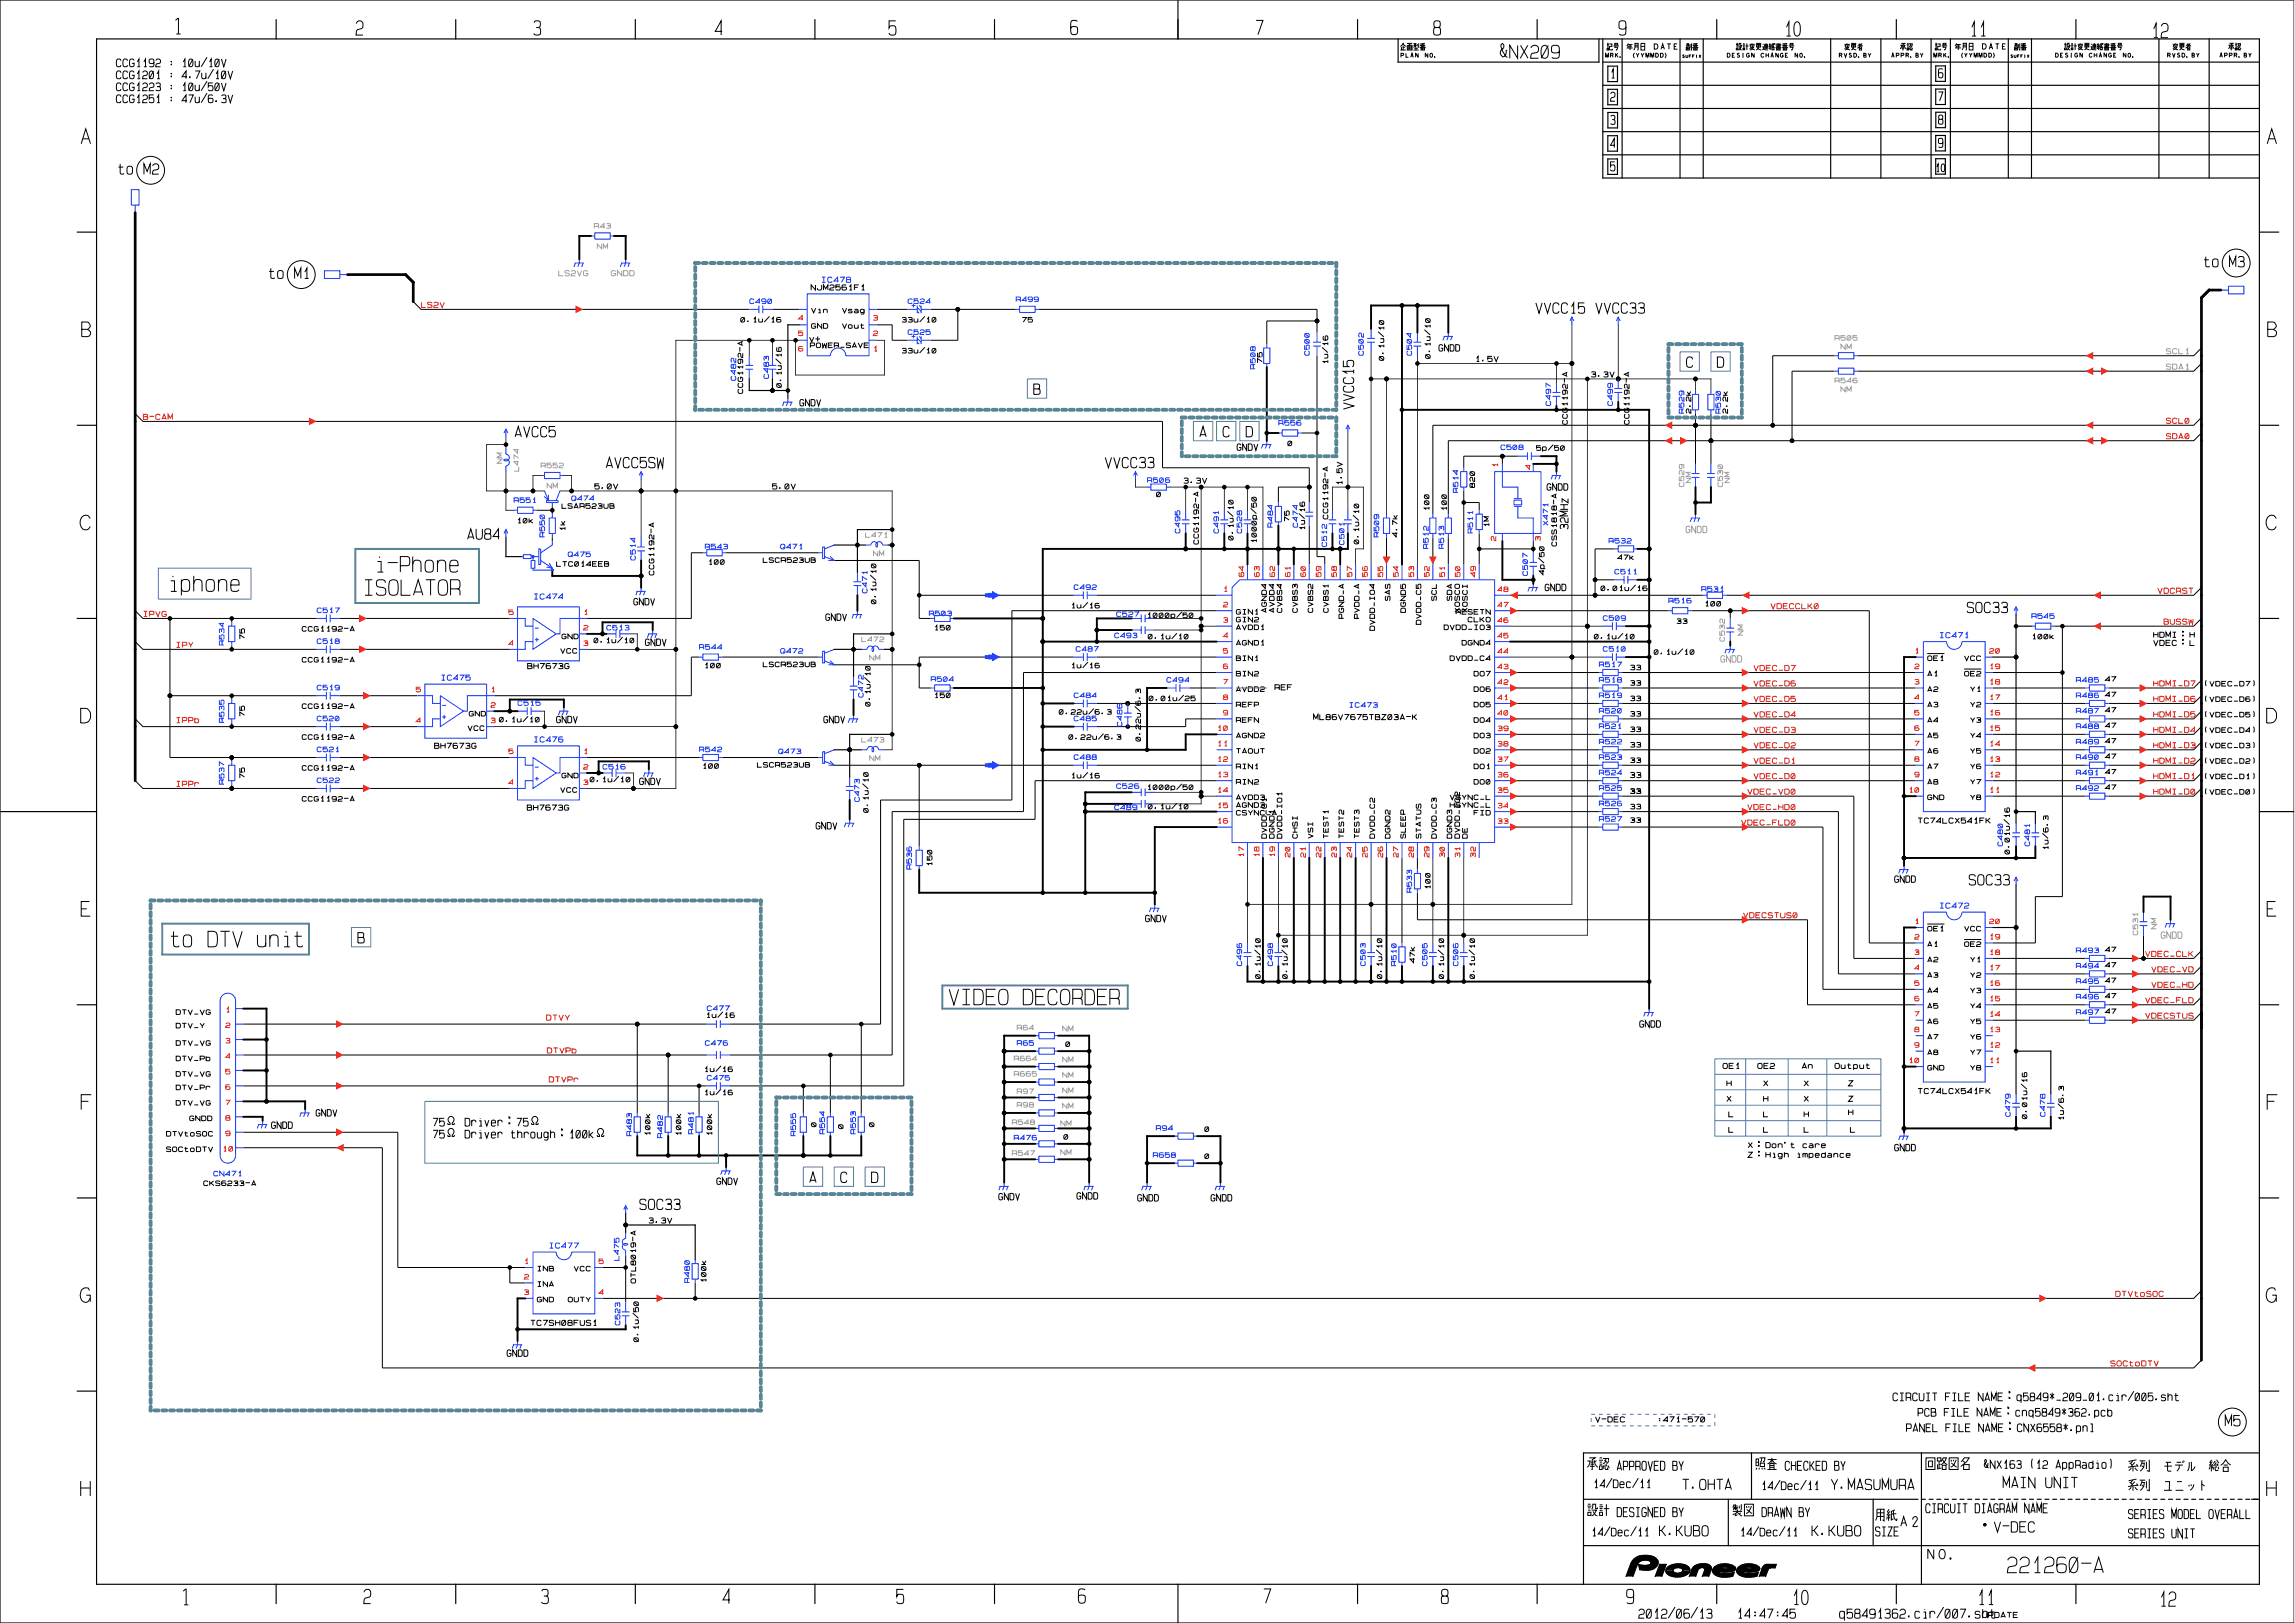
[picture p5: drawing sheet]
<svg xmlns="http://www.w3.org/2000/svg" width="420mm" height="297mm" viewBox="0 0 420 297" stroke-linecap="round" stroke-linejoin="round" font-family="sans-serif">
<defs><g id="words">
<g font-size="4.2">
<text x="68.6" y="104.7">i-Phone</text>
<text x="30.8" y="108.2">iphone</text>
<text x="66.5" y="108.9">ISOLATOR</text>
<text x="31.1" y="173.3">to DTV unit</text>
<text x="367.3" y="287.8">221260-A</text>
</g>
<text font-size="4.2" fill="#578693" x="173.6" y="183.9">VIDEO DECORDER</text>
<g font-size="3.9">
<text x="65.1" y="6.4">2</text>
<text x="97.6" y="6.4">3</text>
<text x="130.8" y="6.4">4</text>
<text x="162.6" y="6.4">5</text>
<text x="195.9" y="6.3">6</text>
<text x="229.8" y="6.3">7</text>
<text x="262.3" y="6.4">8</text>
<text x="296.3" y="6.4">9</text>
<text x="326.6" y="6.6">10</text>
<text x="360.5" y="6.6">11</text>
<text x="393.8" y="6.9">12</text>
<text x="66.5" y="293.5">2</text>
<text x="99" y="293.5">3</text>
<text x="132.2" y="293.5">4</text>
<text x="164" y="293.5">5</text>
<text x="197.3" y="293.4">6</text>
<text x="231.2" y="293.4">7</text>
<text x="263.7" y="293.5">8</text>
<text x="297.7" y="293.5">9</text>
<text x="328" y="293.7">10</text>
<text x="361.9" y="293.7">11</text>
<text x="395.2" y="294">12</text>
</g>
<text font-size="3.5" x="274.3" y="10.7">&amp;NX209</text>
<g font-size="2.8">
<text x="21.6" y="31.9">to M2</text>
<text x="49.1" y="51">to M1</text>
<text x="403.4" y="48.8">to M3</text>
<text x="281.1" y="57.3">VVCC15 VVCC33</text>
<text x="308.6" y="67.2">C</text>
<text x="314.3" y="67.2">D</text>
<text x="189.1" y="72.2">B</text>
<text x="247.8" y="75" transform="rotate(-90 247.8 75)">VVCC15</text>
<text x="94.2" y="80">AVCC5</text>
<text x="219.5" y="80">A</text>
<text x="223.8" y="80">C</text>
<text x="228" y="80">D</text>
<text x="110.9" y="85.6">AVCC5SW</text>
<text x="202.2" y="85.6">VVCC33</text>
<text x="85.5" y="98.7">AU84</text>
<text x="360" y="112.1">SOC33</text>
<text x="360.4" y="162">SOC33</text>
<text x="65.4" y="172.6">B</text>
<text x="117" y="221.4">SOC33</text>
<text x="148.1" y="216.4">A</text>
<text x="153.8" y="216.4">C</text>
<text x="159.4" y="216.4">D</text>
<text x="407.3" y="261">M5</text>
<text x="307.9" y="272.6">T.OHTA</text>
<text x="335.2" y="272.6">Y.MASUMURA</text>
<text x="366.6" y="272.3">MAIN UNIT</text>
<text x="303.7" y="281.1">K.KUBO</text>
<text x="331.6" y="281.1">K.KUBO</text>
<text x="365" y="280.4">V-DEC</text>
</g>
<g font-size="2.5">
<text x="294.8" y="14.3">1</text>
<text x="354.8" y="14.2">6</text>
<text x="294.8" y="18.5">2</text>
<text x="294.8" y="22.8">3</text>
<text x="354.8" y="18.5">7</text>
<text x="354.8" y="22.7">8</text>
<text x="294.8" y="27">4</text>
<text x="354.8" y="27">9</text>
<text x="294.8" y="31.3">5</text>
<text x="296" y="269.1">APPROVED BY</text>
<text x="326.7" y="269.1">CHECKED BY</text>
<text x="296" y="277.6">DESIGNED BY</text>
<text x="322.5" y="277.6">DRAWN BY</text>
<text x="343.3" y="281.1">SIZE</text>
<text x="352.5" y="276.9">CIRCUIT DIAGRAM NAME</text>
<text x="389.6" y="281.5">SERIES UNIT</text>
<text x="389.6" y="277.9">SERIES MODEL OVERALL</text>
<text x="299.9" y="296.2">2012/06/13</text>
<text x="317.9" y="296.2">14:47:45</text>
<text x="336.7" y="296.2">q58491362.cir/007.sht</text>
</g>
<g font-size="2.1">
<text x="21.2" y="12.2">CCG1192 : 10u/10V</text>
<text x="21.2" y="14.4">CCG1201 : 4.7u/10V</text>
<text x="21.2" y="16.6">CCG1223 : 10u/50V</text>
<text x="21.2" y="18.8">CCG1251 : 47u/6.3V</text>
<text x="354.3" y="31.4">10</text>
<text x="287.1" y="96.9" transform="rotate(-90 287.1 96.9)">32MHz</text>
<text x="79.2" y="206.1">75</text>
<text x="79.2" y="208.3">75</text>
<text x="85.1" y="206.1">Driver</text>
<text x="85.1" y="208.3">Driver through</text>
<text x="94.5" y="206.1">75</text>
<text x="104.2" y="208.3">100k</text>
<text x="346.5" y="256.4">CIRCUIT FILE NAME</text>
<text x="369.2" y="256.4">q5849*_209_01.cir/005.sht</text>
<text x="348.9" y="262">PANEL FILE NAME</text>
<text x="351.1" y="259.2">PCB FILE NAME</text>
<text x="368.9" y="259.2">cnq5849*362.pcb</text>
<text x="369.2" y="262">CNX6558*.pnl</text>
<text x="363.1" y="268.7">&amp;NX163 (12 AppRadio)</text>
<text x="291.7" y="272.3">14/Dec/11</text>
<text x="322.4" y="272.6">14/Dec/11</text>
<text x="291.3" y="281.1">14/Dec/11</text>
<text x="318.5" y="281.1">14/Dec/11</text>
</g>
<g font-size="1.8">
<text x="263.4" y="64.3">GNDD</text>
<text x="146.4" y="74.3">GNDV</text>
<text x="226.4" y="82.4">GNDV</text>
<text x="283.2" y="89.7">GNDD</text>
<text x="116" y="110.7">GNDV</text>
<text x="151.1" y="113.5">GNDV</text>
<text x="282.8" y="108.1">GNDD</text>
<text x="118.1" y="118.1">GNDV</text>
<text x="101.8" y="132.3">GNDV</text>
<text x="150.7" y="132.3">GNDV</text>
<text x="117" y="143.6">GNDV</text>
<text x="149.3" y="151.7">GNDV</text>
<text x="346.8" y="161.5">GNDD</text>
<text x="209.6" y="168.7">GNDV</text>
<text x="300.1" y="188">GNDD</text>
<text x="49.6" y="206.5">GNDD</text>
<text x="57.8" y="204.3">GNDV</text>
<text x="346.8" y="210.6">GNDD</text>
<text x="131.2" y="216.8">GNDV</text>
<text x="182.8" y="219.6">GNDV</text>
<text x="197.1" y="219.5">GNDD</text>
<text x="208.2" y="219.8">GNDD</text>
<text x="221.6" y="219.8">GNDD</text>
<text x="92.8" y="248.2">GNDD</text>
</g>
<g font-size="1.8" fill="#a09f9d">
<text x="308.6" y="97.5">GNDD</text>
<text x="315" y="121.2">GNDD</text>
<text x="395.6" y="171.7">GNDD</text>
</g>
<g font-size="1.4" fill="#a09f9d">
<text x="102.2" y="50.5">LS2VG</text>
<text x="111.8" y="50.5">GNDD</text>
<text x="396.5" y="64.8">SCL1</text>
<text x="396.5" y="67.6">SDA1</text>
</g>
<g font-size="1.4">
<text x="148.4" y="53.1">NJM2561F1</text>
<text x="270" y="66.2">1.5V</text>
<text x="291.2" y="69">3.3V</text>
<text x="108.8" y="89.5">5.0V</text>
<text x="141.3" y="89.5">5.0V</text>
<text x="216.6" y="88.4">3.3V</text>
<text x="245.7" y="88.9" transform="rotate(-90 245.7 88.9)">1.5V</text>
<text x="394.2" y="116.7">HDMI</text>
<text x="394.2" y="118.1">VDEC</text>
<text x="400.8" y="116.7">H</text>
<text x="400.8" y="118.1">L</text>
<text x="96.5" y="122.4">BH7673G</text>
<text x="233.3" y="126.3">REF</text>
<text x="240.4" y="131.7">ML86V7675TBZ03A-K</text>
<text x="79.5" y="137">BH7673G</text>
<text x="298.4" y="142.3">33</text>
<text x="96.5" y="148.3">BH7673G</text>
<text x="351.1" y="150.7">TC74LCX541FK</text>
<text x="315.4" y="195.6">OE1</text>
<text x="321.7" y="195.6">OE2</text>
<text x="329.8" y="195.6">An</text>
<text x="335.9" y="195.6">Output</text>
<text x="316.1" y="198.7">H</text>
<text x="316.1" y="201.6">X</text>
<text x="322.8" y="198.7">X</text>
<text x="322.8" y="201.6">H</text>
<text x="330.2" y="198.7">X</text>
<text x="330.2" y="201.6">X</text>
<text x="338.3" y="198.7">Z</text>
<text x="338.3" y="201.6">Z</text>
<text x="351.1" y="200.2">TC74LCX541FK</text>
<text x="316.4" y="204.4">L</text>
<text x="316.4" y="207.2">L</text>
<text x="322.8" y="204.4">L</text>
<text x="322.8" y="207.2">L</text>
<text x="330.2" y="204.4">H</text>
<text x="330.2" y="207.2">L</text>
<text x="338.3" y="204">H</text>
<text x="338.7" y="207.2">L</text>
<text x="319.9" y="210.1">X</text>
<text x="319.9" y="211.8">Z</text>
<text x="323.2" y="210.1">Don't</text>
<text x="323.2" y="211.8">High</text>
<text x="328.9" y="211.8">impedance</text>
<text x="330" y="210.1">care</text>
<text x="118.7" y="223.8">3.3V</text>
<text x="97.1" y="242.6">TC7SH08FUS1</text>
<text x="292" y="260.3">V-DEC</text>
<text x="303.3" y="260.3">:471-570</text>
<text x="362.8" y="296">UPDATE</text>
</g>
<g font-size="1.4" fill="#1535ff">
<text x="150.3" y="51.7">IC478</text>
<text x="97.6" y="109.7">IC474</text>
<text x="355" y="116.7">IC471</text>
<text x="80.7" y="124.5">IC475</text>
<text x="97.6" y="135.8">IC476</text>
<text x="355" y="166.2">IC472</text>
<text x="100.5" y="228.4">IC477</text>
</g>
<g font-size="1.4" fill="#f62217">
<text x="77.1" y="56.3">LS2V</text>
<text x="26.2" y="76.8">B-CAM</text>
<text x="396.5" y="77.5">SCL0</text>
<text x="396.5" y="80.3">SDA0</text>
<text x="26.2" y="112.8">IPVG</text>
<text x="324.1" y="111.4">VDECCLK0</text>
<text x="395" y="108.6">VDCRST</text>
<text x="32.2" y="118.5">IPY</text>
<text x="396.1" y="114.2">BUSSW</text>
<text x="321" y="122.7">VDEC_D7</text>
<text x="321" y="125.6">VDEC_D6</text>
<text x="394.2" y="125.6">HDMI_D7</text>
<text x="321" y="131.2">VDEC_D4</text>
<text x="321" y="128.4">VDEC_D5</text>
<text x="394.2" y="128.4">HDMI_D6</text>
<text x="394.2" y="131.2">HDMI_D5</text>
<text x="32.2" y="132.3">IPPb</text>
<text x="321" y="136.9">VDEC_D2</text>
<text x="321" y="134">VDEC_D3</text>
<text x="394.2" y="134">HDMI_D4</text>
<text x="394.2" y="136.9">HDMI_D3</text>
<text x="32.2" y="143.9">IPPr</text>
<text x="321" y="142.5">VDEC_D0</text>
<text x="321" y="139.7">VDEC_D1</text>
<text x="394.2" y="139.7">HDMI_D2</text>
<text x="394.2" y="142.5">HDMI_D1</text>
<text x="319.9" y="148.2">VDEC_HD0</text>
<text x="319.9" y="145.4">VDEC_VD0</text>
<text x="394.2" y="145.4">HDMI_D0</text>
<text x="318.7" y="151">VDEC_FLD0</text>
<text x="319.1" y="168">VDECSTUS0</text>
<text x="392.7" y="175.1">VDEC_CLK</text>
<text x="393.8" y="177.9">VDEC_VD</text>
<text x="392.7" y="183.5">VDEC_FLD</text>
<text x="393.8" y="180.7">VDEC_HD</text>
<text x="100" y="186.7">DTVY</text>
<text x="392.7" y="186.4">VDECSTUS</text>
<text x="100.1" y="192.7">DTVPb</text>
<text x="100.5" y="198">DTVPr</text>
<text x="387.3" y="237.3">DTVtoSOC</text>
<text x="386.3" y="250">SOCtoDTV</text>
</g>
<g font-size="1.3" fill="#a09f9d">
<text x="108.7" y="41.8">R43</text>
<text x="109.3" y="45.5">NM</text>
<text x="335.9" y="62.3">R505</text>
<text x="337" y="63.9">NM</text>
<text x="335.9" y="70.1">R546</text>
<text x="337" y="71.7">NM</text>
<text x="91.9" y="84.9" transform="rotate(-90 91.9 84.9)">NM</text>
<text x="95" y="86.3" transform="rotate(-90 95 86.3)">L474</text>
<text x="99" y="85.6">R552</text>
<text x="100.1" y="89.4">NM</text>
<text x="308.3" y="89.1" transform="rotate(-90 308.3 89.1)">C529</text>
<text x="309.6" y="88.4" transform="rotate(-90 309.6 88.4)">NM</text>
<text x="315.4" y="89.1" transform="rotate(-90 315.4 89.1)">C530</text>
<text x="316.6" y="88.4" transform="rotate(-90 316.6 88.4)">NM</text>
<text x="158.4" y="98.3">L471</text>
<text x="159.8" y="101.7">NM</text>
<text x="157.7" y="117.4">L472</text>
<text x="315.7" y="117.4" transform="rotate(-90 315.7 117.4)">C532</text>
<text x="319.1" y="116.3" transform="rotate(-90 319.1 116.3)">NM</text>
<text x="159.1" y="120.8">NM</text>
<text x="157.7" y="135.8">L473</text>
<text x="159.1" y="139.2">NM</text>
<text x="391.4" y="171.2" transform="rotate(-90 391.4 171.2)">C531</text>
<text x="394.8" y="170.1" transform="rotate(-90 394.8 170.1)">NM</text>
<text x="186.2" y="188.5">R64</text>
<text x="194.5" y="188.7">NM</text>
<text x="185.6" y="197">R665</text>
<text x="185.6" y="194.1">R664</text>
<text x="194.5" y="197.2">NM</text>
<text x="194.5" y="194.4">NM</text>
<text x="186.2" y="200.2">R97</text>
<text x="186.2" y="202.6">R98</text>
<text x="194.5" y="200">NM</text>
<text x="194.5" y="202.8">NM</text>
<text x="185.3" y="205.8">R548</text>
<text x="194.1" y="206">NM</text>
<text x="185.3" y="211.5">R547</text>
<text x="194.1" y="211.3">NM</text>
</g>
<g font-size="1.3">
<text x="135.5" y="59">0.1u/16</text>
<text x="148.5" y="57.3">Vin</text>
<text x="154.1" y="57.3">Vsag</text>
<text x="165.1" y="59">33u/10</text>
<text x="187.1" y="59">75</text>
<text x="148.1" y="62.6">V+</text>
<text x="148.3" y="63.6">POWER_SAVE</text>
<text x="148.5" y="60.1">GND</text>
<text x="154.1" y="60.1">Vout</text>
<text x="165.1" y="64.6">33u/10</text>
<text x="261.8" y="65.7" transform="rotate(-90 261.8 65.7)">0.1u/10</text>
<text x="143" y="71" transform="rotate(-90 143 71)">0.1u/16</text>
<text x="231.1" y="66.5" transform="rotate(-90 231.1 66.5)">75</text>
<text x="243.1" y="66.7" transform="rotate(-90 243.1 66.7)">1u/16</text>
<text x="253.3" y="66" transform="rotate(-90 253.3 66)">0.1u/10</text>
<text x="136" y="72.1" transform="rotate(-90 136 72.1)">CCG1192-A</text>
<text x="286.9" y="77.7" transform="rotate(-90 286.9 77.7)">CCG1192-A</text>
<text x="298.2" y="77.7" transform="rotate(-90 298.2 77.7)">CCG1192-A</text>
<text x="309.6" y="75.7" transform="rotate(-90 309.6 75.7)">2.2k</text>
<text x="316.3" y="75.7" transform="rotate(-90 316.3 75.7)">2.2k</text>
<text x="235.7" y="81.6">0</text>
<text x="281.2" y="82.4">5p/50</text>
<text x="270" y="89.3" transform="rotate(-90 270 89.3)">820</text>
<text x="94.6" y="95.7">10k</text>
<text x="102.8" y="93">LSAR523UB</text>
<text x="211.6" y="90.9">0</text>
<text x="236" y="95.5" transform="rotate(-90 236 95.5)">75</text>
<text x="261.6" y="93.5" transform="rotate(-90 261.6 93.5)">100</text>
<text x="264.8" y="93.5" transform="rotate(-90 264.8 93.5)">100</text>
<text x="103.4" y="97.2" transform="rotate(-90 103.4 97.2)">1k</text>
<text x="219.4" y="99.7" transform="rotate(-90 219.4 99.7)">CCG1192-A</text>
<text x="225.8" y="98.9" transform="rotate(-90 225.8 98.9)">0.1u/10</text>
<text x="230" y="99.5" transform="rotate(-90 230 99.5)">1000p/50</text>
<text x="238.8" y="97.1" transform="rotate(-90 238.8 97.1)">1u/16</text>
<text x="248.7" y="99.6" transform="rotate(-90 248.7 99.6)">0.1u/10</text>
<text x="255.8" y="98.3" transform="rotate(-90 255.8 98.3)">4.7k</text>
<text x="272.6" y="96.5" transform="rotate(-90 272.6 96.5)">1M</text>
<text x="284.9" y="100" transform="rotate(-90 284.9 100)">CSS1818-A</text>
<text x="101.8" y="103.6">LTC014EEB</text>
<text x="119.7" y="105.3" transform="rotate(-90 119.7 105.3)">CCG1192-A</text>
<text x="129.6" y="103.3">100</text>
<text x="139.6" y="102.9">LSCR523UB</text>
<text x="282.7" y="105.2" transform="rotate(-90 282.7 105.2)">4p/50</text>
<text x="296.1" y="102.4">47k</text>
<text x="160.4" y="110.6" transform="rotate(-90 160.4 110.6)">0.1u/10</text>
<text x="196" y="111.3">1u/16</text>
<text x="209.9" y="113">1000p/50</text>
<text x="226.3" y="112.4">GIN1</text>
<text x="226.3" y="113.8">GIN2</text>
<text x="231.8" y="112.2" transform="rotate(-90 231.8 112.2)">AGND4</text>
<text x="233.3" y="112.2" transform="rotate(-90 233.3 112.2)">AVDD4</text>
<text x="234.7" y="112.2" transform="rotate(-90 234.7 112.2)">CVBS4</text>
<text x="237.5" y="112.2" transform="rotate(-90 237.5 112.2)">CVBS3</text>
<text x="240.3" y="112.2" transform="rotate(-90 240.3 112.2)">CVBS2</text>
<text x="243.2" y="112.2" transform="rotate(-90 243.2 112.2)">CVBS1</text>
<text x="246" y="113.3" transform="rotate(-90 246 113.3)">PGND_A</text>
<text x="248.8" y="113.3" transform="rotate(-90 248.8 113.3)">PVDD_A</text>
<text x="254.5" y="110" transform="rotate(-90 254.5 110)">SAS</text>
<text x="257.3" y="112.2" transform="rotate(-90 257.3 112.2)">DGND5</text>
<text x="263" y="110" transform="rotate(-90 263 110)">SCL</text>
<text x="265.8" y="110" transform="rotate(-90 265.8 110)">SDA</text>
<text x="266.5" y="112.4">RESETN</text>
<text x="267.2" y="112.2" transform="rotate(-90 267.2 112.2)">XOSCO</text>
<text x="268.6" y="112.2" transform="rotate(-90 268.6 112.2)">XOSCI</text>
<text x="268.7" y="113.8">CLKO</text>
<text x="293" y="108.1">0.01u/16</text>
<text x="312" y="110.9">100</text>
<text x="44.8" y="117" transform="rotate(-90 44.8 117)">75</text>
<text x="55.2" y="115.5">CCG1192-A</text>
<text x="102.6" y="119.6">VCC</text>
<text x="102.8" y="116.9">GND</text>
<text x="108.7" y="117.6">0.1u/10</text>
<text x="171" y="115.3">150</text>
<text x="210.1" y="116.9">0.1u/10</text>
<text x="226.3" y="115.2">AVDD1</text>
<text x="226.3" y="118.1">AGND1</text>
<text x="251.6" y="115.4" transform="rotate(-90 251.6 115.4)">DVDD_IO4</text>
<text x="260.1" y="114.4" transform="rotate(-90 260.1 114.4)">DVDD_C5</text>
<text x="264.3" y="115.2">DVDD_IO3</text>
<text x="267.6" y="118.1">DGND4</text>
<text x="291.8" y="116.9">0.1u/10</text>
<text x="302.7" y="119.8">0.1u/10</text>
<text x="306.9" y="114.1">33</text>
<text x="371.9" y="116.9">100k</text>
<text x="55.2" y="121.2">CCG1192-A</text>
<text x="128.9" y="122.2">100</text>
<text x="139.6" y="122">LSCR523UB</text>
<text x="196" y="122.2">1u/16</text>
<text x="226.3" y="120.9">BIN1</text>
<text x="226.3" y="123.7">BIN2</text>
<text x="265.4" y="120.9">DVDD_C4</text>
<text x="269.8" y="123.7">DO7</text>
<text x="298.4" y="122.6">33</text>
<text x="298.4" y="125.4">33</text>
<text x="352.8" y="120.9">OE1</text>
<text x="352.8" y="123.7">A1</text>
<text x="359.6" y="123.7">OE2</text>
<text x="359.6" y="120.9">VCC</text>
<text x="385.4" y="124.7">47</text>
<text x="403.4" y="125.6">(VDEC_D7)</text>
<text x="44.8" y="131.2" transform="rotate(-90 44.8 131.2)">75</text>
<text x="55.2" y="129.7">CCG1192-A</text>
<text x="85.8" y="131">GND</text>
<text x="159.3" y="129.3" transform="rotate(-90 159.3 129.3)">0.1u/10</text>
<text x="171" y="127.7">150</text>
<text x="193.8" y="130.7">0.22u/6.3</text>
<text x="210.3" y="128.2">0.01u/25</text>
<text x="226.3" y="126.5">AVDD2</text>
<text x="226.3" y="129.4">REFP</text>
<text x="269.8" y="129.4">DO5</text>
<text x="269.8" y="126.5">DO6</text>
<text x="298.4" y="128.2">33</text>
<text x="298.4" y="131.1">33</text>
<text x="352.8" y="126.5">A2</text>
<text x="352.8" y="129.4">A3</text>
<text x="360.7" y="129.4">Y2</text>
<text x="360.7" y="126.5">Y1</text>
<text x="385.4" y="127.5">47</text>
<text x="385.4" y="130.4">47</text>
<text x="403.4" y="131.2">(VDEC_D5)</text>
<text x="403.4" y="128.4">(VDEC_D6)</text>
<text x="55.2" y="135.3">CCG1192-A</text>
<text x="85.6" y="133.7">VCC</text>
<text x="91.3" y="132.1">0.1u/10</text>
<text x="195.6" y="135.3">0.22u/6.3</text>
<text x="208.8" y="135.7" transform="rotate(-90 208.8 135.7)">0.22u/6.3</text>
<text x="226.3" y="132.2">REFN</text>
<text x="226.3" y="135">AGND2</text>
<text x="226.3" y="137.9">TAOUT</text>
<text x="269.8" y="137.9">DO2</text>
<text x="269.8" y="135">DO3</text>
<text x="269.8" y="132.2">DO4</text>
<text x="298.4" y="136.7">33</text>
<text x="298.4" y="133.9">33</text>
<text x="352.8" y="132.2">A4</text>
<text x="352.8" y="135">A5</text>
<text x="352.8" y="137.9">A6</text>
<text x="360.7" y="137.9">Y5</text>
<text x="360.7" y="135">Y4</text>
<text x="360.7" y="132.2">Y3</text>
<text x="385.4" y="133.2">47</text>
<text x="385.4" y="136">47</text>
<text x="403.4" y="136.9">(VDEC_D3)</text>
<text x="403.4" y="134">(VDEC_D4)</text>
<text x="44.8" y="142.5" transform="rotate(-90 44.8 142.5)">75</text>
<text x="55.2" y="141">CCG1192-A</text>
<text x="102.8" y="142.4">GND</text>
<text x="108" y="143.1">0.1u/10</text>
<text x="128.5" y="140.6">100</text>
<text x="138.6" y="140.4">LSCR523UB</text>
<text x="196" y="142.4">1u/16</text>
<text x="226.3" y="140.7">RIN1</text>
<text x="226.3" y="143.5">RIN2</text>
<text x="269.8" y="143.5">DO0</text>
<text x="269.8" y="140.7">DO1</text>
<text x="298.4" y="139.6">33</text>
<text x="352.8" y="140.7">A7</text>
<text x="352.8" y="143.5">A8</text>
<text x="360.7" y="143.5">Y7</text>
<text x="360.7" y="140.7">Y6</text>
<text x="385.4" y="141.7">47</text>
<text x="385.4" y="138.9">47</text>
<text x="403.4" y="139.7">(VDEC_D2)</text>
<text x="403.4" y="142.5">(VDEC_D1)</text>
<text x="55.2" y="146.6">CCG1192-A</text>
<text x="102.6" y="145">VCC</text>
<text x="158.9" y="148.8" transform="rotate(-90 158.9 148.8)">0.1u/10</text>
<text x="209.9" y="144.5">1000p/50</text>
<text x="210.1" y="148">0.1u/10</text>
<text x="226.3" y="146.3">AVDD3</text>
<text x="226.3" y="147.8">AGND3</text>
<text x="226.3" y="149.2">CSYNC_A</text>
<text x="231.8" y="148" transform="rotate(-90 231.8 148)">C1</text>
<text x="265.4" y="147.8">HSYNC_L</text>
<text x="265.4" y="146.3">VSYNC_L</text>
<text x="269.8" y="149.2">FID</text>
<text x="298.4" y="145.2">33</text>
<text x="298.4" y="148">33</text>
<text x="352.8" y="146.3">GND</text>
<text x="360.7" y="146.3">Y8</text>
<text x="385.4" y="144.5">47</text>
<text x="403.4" y="145.4">(VDEC_D0)</text>
<text x="231.8" y="153.5" transform="rotate(-90 231.8 153.5)">DVDD</text>
<text x="233.3" y="153.5" transform="rotate(-90 233.3 153.5)">DGND1</text>
<text x="234.7" y="153.5" transform="rotate(-90 234.7 153.5)">DVDD_IO1</text>
<text x="237.5" y="153.5" transform="rotate(-90 237.5 153.5)">CHSI</text>
<text x="240.3" y="153.5" transform="rotate(-90 240.3 153.5)">VSI</text>
<text x="243.2" y="153.5" transform="rotate(-90 243.2 153.5)">TEST1</text>
<text x="246" y="153.5" transform="rotate(-90 246 153.5)">TEST2</text>
<text x="248.8" y="153.5" transform="rotate(-90 248.8 153.5)">TEST3</text>
<text x="251.6" y="153.5" transform="rotate(-90 251.6 153.5)">DVDD_C2</text>
<text x="254.5" y="153.5" transform="rotate(-90 254.5 153.5)">DGND2</text>
<text x="257.3" y="153.5" transform="rotate(-90 257.3 153.5)">SLEEP</text>
<text x="260.1" y="153.5" transform="rotate(-90 260.1 153.5)">STATUS</text>
<text x="263" y="153.5" transform="rotate(-90 263 153.5)">DVDD_C3</text>
<text x="265.8" y="153.5" transform="rotate(-90 265.8 153.5)">DGND3</text>
<text x="267.2" y="153.5" transform="rotate(-90 267.2 153.5)">DVDD_IO2</text>
<text x="268.6" y="153.5" transform="rotate(-90 268.6 153.5)">DE</text>
<text x="298.4" y="150.5">33</text>
<text x="375" y="155.6" transform="rotate(-90 375 155.6)">1u/6.3</text>
<text x="170.6" y="158.6" transform="rotate(-90 170.6 158.6)">150</text>
<text x="367.9" y="156.4" transform="rotate(-90 367.9 156.4)">0.01u/16</text>
<text x="261.8" y="162.8" transform="rotate(-90 261.8 162.8)">100</text>
<text x="352.8" y="170.4">OE1</text>
<text x="352.8" y="173.2">A1</text>
<text x="359.6" y="173.2">OE2</text>
<text x="359.6" y="170.4">VCC</text>
<text x="230.7" y="179.2" transform="rotate(-90 230.7 179.2)">0.1u/10</text>
<text x="235.7" y="179.2" transform="rotate(-90 235.7 179.2)">0.1u/10</text>
<text x="253" y="179.2" transform="rotate(-90 253 179.2)">0.1u/10</text>
<text x="259" y="176.3" transform="rotate(-90 259 176.3)">47k</text>
<text x="264.3" y="179.2" transform="rotate(-90 264.3 179.2)">0.1u/10</text>
<text x="270" y="179.2" transform="rotate(-90 270 179.2)">0.1u/10</text>
<text x="352.8" y="176">A2</text>
<text x="352.8" y="178.9">A3</text>
<text x="360.7" y="178.9">Y2</text>
<text x="360.7" y="176">Y1</text>
<text x="385.4" y="179.9">47</text>
<text x="385.4" y="177">47</text>
<text x="385.4" y="174.2">47</text>
<text x="32.2" y="185.7">DTV_VG</text>
<text x="352.8" y="181.7">A4</text>
<text x="352.8" y="184.5">A5</text>
<text x="360.7" y="184.5">Y4</text>
<text x="360.7" y="181.7">Y3</text>
<text x="385.4" y="185.5">47</text>
<text x="385.4" y="182.7">47</text>
<text x="32.2" y="188.1">DTV_Y</text>
<text x="32.2" y="191.3">DTV_VG</text>
<text x="129.2" y="186.2">1u/16</text>
<text x="195" y="191.5">0</text>
<text x="352.8" y="187.4">A6</text>
<text x="352.8" y="190.2">A7</text>
<text x="360.7" y="190.2">Y6</text>
<text x="360.7" y="187.4">Y5</text>
<text x="32.2" y="194.1">DTV_Pb</text>
<text x="32.2" y="197">DTV_VG</text>
<text x="128.8" y="196.1">1u/16</text>
<text x="352.8" y="193">A8</text>
<text x="352.8" y="195.8">GND</text>
<text x="360.7" y="195.8">Y8</text>
<text x="360.7" y="193">Y7</text>
<text x="32.2" y="199.4">DTV_Pr</text>
<text x="32.2" y="202.3">DTV_VG</text>
<text x="128.8" y="200.4">1u/16</text>
<text x="30.4" y="207.9">DTVtoSOC</text>
<text x="34.6" y="205.1">GNDD</text>
<text x="119" y="207.9" transform="rotate(-90 119 207.9)">100k</text>
<text x="124.7" y="207.9" transform="rotate(-90 124.7 207.9)">100k</text>
<text x="130.3" y="207.9" transform="rotate(-90 130.3 207.9)">100k</text>
<text x="149.4" y="206.3" transform="rotate(-90 149.4 206.3)">0</text>
<text x="154.4" y="206.6" transform="rotate(-90 154.4 206.6)">0</text>
<text x="160" y="206.3" transform="rotate(-90 160 206.3)">0</text>
<text x="194.7" y="208.5">0</text>
<text x="220.5" y="207.1">0</text>
<text x="371.1" y="204.8" transform="rotate(-90 371.1 204.8)">0.01u/16</text>
<text x="377.8" y="205.1" transform="rotate(-90 377.8 205.1)">1u/6.3</text>
<text x="30.4" y="210.8">SOCtoDTV</text>
<text x="220.5" y="212">0</text>
<text x="37.2" y="217">CKS6233-A</text>
<text x="98.3" y="232.6">INB</text>
<text x="105" y="232.6">VCC</text>
<text x="98.3" y="235.4">INA</text>
<text x="98.3" y="238.3">GND</text>
<text x="103.9" y="238.3">OUTY</text>
<text x="116.4" y="234.9" transform="rotate(-90 116.4 234.9)">OTL8019-A</text>
<text x="129.3" y="234.8" transform="rotate(-90 129.3 234.8)">100k</text>
<text x="116.9" y="245.6" transform="rotate(-90 116.9 245.6)">0.1u/50</text>
</g>
<g font-size="1.3" fill="#1535ff">
<text x="137.2" y="55.6">C490</text>
<text x="166.2" y="55.6">C524</text>
<text x="186" y="55.2">R499</text>
<text x="166.2" y="61.2">C525</text>
<text x="239.7" y="65.1" transform="rotate(-90 239.7 65.1)">C500</text>
<text x="249.6" y="65.1" transform="rotate(-90 249.6 65.1)">C502</text>
<text x="258.4" y="65.1" transform="rotate(-90 258.4 65.1)">C504</text>
<text x="134.7" y="69.7" transform="rotate(-90 134.7 69.7)">C482</text>
<text x="140.7" y="69.3" transform="rotate(-90 140.7 69.3)">C483</text>
<text x="229.8" y="67.6" transform="rotate(-90 229.8 67.6)">R508</text>
<text x="234" y="77.8">R556</text>
<text x="283.9" y="74.3" transform="rotate(-90 283.9 74.3)">C497</text>
<text x="295.2" y="74.3" transform="rotate(-90 295.2 74.3)">C499</text>
<text x="308.3" y="75.7" transform="rotate(-90 308.3 75.7)">R529</text>
<text x="315" y="75.7" transform="rotate(-90 315 75.7)">R530</text>
<text x="274.7" y="82.3">C508</text>
<text x="210" y="88.3">R506</text>
<text x="94" y="92">R551</text>
<text x="104.6" y="91.6">Q474</text>
<text x="266.9" y="90.2" transform="rotate(-90 266.9 90.2)">R514</text>
<text x="99.7" y="98.3" transform="rotate(-90 99.7 98.3)">R550</text>
<text x="103.9" y="101.9">Q475</text>
<text x="129" y="100.5">R543</text>
<text x="142.8" y="100.5">Q471</text>
<text x="216" y="97.6" transform="rotate(-90 216 97.6)">C495</text>
<text x="223.1" y="97.6" transform="rotate(-90 223.1 97.6)">C491</text>
<text x="227.3" y="97.6" transform="rotate(-90 227.3 97.6)">C528</text>
<text x="233" y="96.6" transform="rotate(-90 233 96.6)">R484</text>
<text x="237.6" y="96.6" transform="rotate(-90 237.6 96.6)">C474</text>
<text x="242.9" y="100.1" transform="rotate(-90 242.9 100.1)">C512 CCG1192-A</text>
<text x="246.1" y="99.8" transform="rotate(-90 246.1 99.8)">C501</text>
<text x="252.4" y="98.3" transform="rotate(-90 252.4 98.3)">R509</text>
<text x="261.5" y="100.5" transform="rotate(-90 261.5 100.5)">R512</text>
<text x="264.3" y="100.5" transform="rotate(-90 264.3 100.5)">R513</text>
<text x="269.6" y="97.6" transform="rotate(-90 269.6 97.6)">R511</text>
<text x="283.4" y="96.2" transform="rotate(-90 283.4 96.2)">X471</text>
<text x="294.5" y="99.4">R532</text>
<text x="116.3" y="102.6" transform="rotate(-90 116.3 102.6)">C514</text>
<text x="196.6" y="107.9">C492</text>
<text x="279.6" y="105.4" transform="rotate(-90 279.6 105.4)">C507</text>
<text x="295.6" y="105.1">C511</text>
<text x="58" y="112.1">C517</text>
<text x="158.7" y="108.6" transform="rotate(-90 158.7 108.6)">C471</text>
<text x="170.1" y="112.7">R503</text>
<text x="204.3" y="112.8">C527</text>
<text x="293.4" y="113.5">C509</text>
<text x="305.5" y="110.4">R516</text>
<text x="311.5" y="108.2">R531</text>
<text x="371.9" y="113.2">R545</text>
<text x="41" y="118.1" transform="rotate(-90 41 118.1)">R534</text>
<text x="58" y="117.8">C518</text>
<text x="111" y="115.3">C513</text>
<text x="128" y="118.8">R544</text>
<text x="142.8" y="119.6">Q472</text>
<text x="196.9" y="119.2">C487</text>
<text x="204" y="116.7">C493</text>
<text x="293.4" y="119.2">C510</text>
<text x="170.4" y="124.7">R504</text>
<text x="213.5" y="124.9">C494</text>
<text x="292.7" y="122">R517</text>
<text x="292.7" y="124.9">R518</text>
<text x="380.1" y="124.9">R485</text>
<text x="58" y="126.3">C519</text>
<text x="58" y="131.9">C520</text>
<text x="94.7" y="129.1">C515</text>
<text x="158" y="127.7" transform="rotate(-90 158 127.7)">C472</text>
<text x="196.6" y="127.7">C484</text>
<text x="196.6" y="131.9">C485</text>
<text x="246.9" y="129.4">IC473</text>
<text x="292.7" y="127.7">R519</text>
<text x="292.7" y="130.5">R520</text>
<text x="380.1" y="127.7">R486</text>
<text x="380.1" y="130.5">R487</text>
<text x="41" y="132.3" transform="rotate(-90 41 132.3)">R535</text>
<text x="58" y="137.6">C521</text>
<text x="128" y="137.6">R542</text>
<text x="142.5" y="137.9">Q473</text>
<text x="205.4" y="133" transform="rotate(-90 205.4 133)">C486</text>
<text x="292.7" y="136.2">R522</text>
<text x="292.7" y="133.3">R521</text>
<text x="380.1" y="133.3">R488</text>
<text x="380.1" y="136.2">R489</text>
<text x="41" y="143.6" transform="rotate(-90 41 143.6)">R537</text>
<text x="58" y="143.2">C522</text>
<text x="110.3" y="140.8">C516</text>
<text x="196.6" y="139">C488</text>
<text x="292.7" y="141.8">R524</text>
<text x="292.7" y="139">R523</text>
<text x="380.1" y="141.8">R491</text>
<text x="380.1" y="139">R490</text>
<text x="157.3" y="146.8" transform="rotate(-90 157.3 146.8)">C473</text>
<text x="204" y="148.2">C489</text>
<text x="204.3" y="144.3">C526</text>
<text x="292.7" y="147.5">R526</text>
<text x="292.7" y="144.7">R525</text>
<text x="380.1" y="144.7">R492</text>
<text x="292.7" y="150.3">R527</text>
<text x="366.6" y="154.9" transform="rotate(-90 366.6 154.9)">C480</text>
<text x="371.6" y="154.9" transform="rotate(-90 371.6 154.9)">C481</text>
<text x="166.9" y="159.1" transform="rotate(-90 166.9 159.1)">R536</text>
<text x="258.4" y="163.4" transform="rotate(-90 258.4 163.4)">R533</text>
<text x="227.3" y="176.8" transform="rotate(-90 227.3 176.8)">C496</text>
<text x="233" y="176.8" transform="rotate(-90 233 176.8)">C498</text>
<text x="249.9" y="176.8" transform="rotate(-90 249.9 176.8)">C503</text>
<text x="255.6" y="176.8" transform="rotate(-90 255.6 176.8)">R510</text>
<text x="261.3" y="176.8" transform="rotate(-90 261.3 176.8)">C505</text>
<text x="266.9" y="176.8" transform="rotate(-90 266.9 176.8)">C506</text>
<text x="380.1" y="177.2">R494</text>
<text x="380.1" y="174.3">R493</text>
<text x="129.4" y="185">C477</text>
<text x="380.1" y="185.7">R497</text>
<text x="380.1" y="182.8">R496</text>
<text x="380.1" y="180">R495</text>
<text x="129" y="191.3">C476</text>
<text x="186.2" y="191.3">R65</text>
<text x="129.4" y="197.7">C475</text>
<text x="115.6" y="207.9" transform="rotate(-90 115.6 207.9)">R483</text>
<text x="121.3" y="208.3" transform="rotate(-90 121.3 208.3)">R482</text>
<text x="126.9" y="207.6" transform="rotate(-90 126.9 207.6)">R481</text>
<text x="145.7" y="207.9" transform="rotate(-90 145.7 207.9)">R555</text>
<text x="151" y="207.6" transform="rotate(-90 151 207.6)">R554</text>
<text x="156.6" y="207.6" transform="rotate(-90 156.6 207.6)">R553</text>
<text x="185.6" y="208.6">R476</text>
<text x="211.6" y="206.9">R94</text>
<text x="368" y="204.4" transform="rotate(-90 368 204.4)">C479</text>
<text x="374.4" y="204.4" transform="rotate(-90 374.4 204.4)">C478</text>
<text x="39" y="215.2">CN471</text>
<text x="211.1" y="211.8">R658</text>
<text x="113.3" y="230.8" transform="rotate(-90 113.3 230.8)">L475</text>
<text x="126.2" y="234.8" transform="rotate(-90 126.2 234.8)">R480</text>
<text x="113.5" y="242.6" transform="rotate(-90 113.5 242.6)">C523</text>
</g>
<g font-size="1.3" fill="#f62217">
<text x="146.1" y="58.6">4</text>
<text x="159.8" y="58.6">3</text>
<text x="146.1" y="61.4">5</text>
<text x="146.1" y="64.3">6</text>
<text x="159.8" y="64.3">1</text>
<text x="159.8" y="61.4">2</text>
<text x="274.2" y="85.6" transform="rotate(-90 274.2 85.6)">1</text>
<text x="280.2" y="86" transform="rotate(-90 280.2 86)">4</text>
<text x="273.8" y="99" transform="rotate(-90 273.8 99)">2</text>
<text x="282" y="99" transform="rotate(-90 282 99)">3</text>
<text x="227.7" y="105.6" transform="rotate(-90 227.7 105.6)">64</text>
<text x="230.5" y="105.6" transform="rotate(-90 230.5 105.6)">63</text>
<text x="233.4" y="105.6" transform="rotate(-90 233.4 105.6)">62</text>
<text x="236.2" y="105.6" transform="rotate(-90 236.2 105.6)">61</text>
<text x="239" y="105.6" transform="rotate(-90 239 105.6)">60</text>
<text x="241.8" y="105.6" transform="rotate(-90 241.8 105.6)">59</text>
<text x="244.7" y="105.6" transform="rotate(-90 244.7 105.6)">58</text>
<text x="247.5" y="105.6" transform="rotate(-90 247.5 105.6)">57</text>
<text x="250.3" y="105.6" transform="rotate(-90 250.3 105.6)">56</text>
<text x="253.2" y="105.6" transform="rotate(-90 253.2 105.6)">55</text>
<text x="256" y="105.6" transform="rotate(-90 256 105.6)">54</text>
<text x="258.8" y="105.6" transform="rotate(-90 258.8 105.6)">53</text>
<text x="261.6" y="105.6" transform="rotate(-90 261.6 105.6)">52</text>
<text x="264.5" y="105.6" transform="rotate(-90 264.5 105.6)">51</text>
<text x="267.3" y="105.6" transform="rotate(-90 267.3 105.6)">50</text>
<text x="270.1" y="105.6" transform="rotate(-90 270.1 105.6)">49</text>
<text x="93.1" y="112.5">5</text>
<text x="106.8" y="112.5">1</text>
<text x="223.9" y="108.2">1</text>
<text x="223.9" y="111.1">2</text>
<text x="223.9" y="113.9">3</text>
<text x="274.1" y="113.9">46</text>
<text x="274.1" y="111.1">47</text>
<text x="274.1" y="108.3">48</text>
<text x="93.1" y="118.1">4</text>
<text x="106.8" y="115.3">2</text>
<text x="106.8" y="118.1">3</text>
<text x="223.9" y="116.7">4</text>
<text x="223.9" y="119.6">5</text>
<text x="274.1" y="119.6">44</text>
<text x="274.1" y="116.8">45</text>
<text x="350.5" y="119.6">1</text>
<text x="364.1" y="119.6">20</text>
<text x="223.9" y="122.4">6</text>
<text x="223.9" y="125.2">7</text>
<text x="274.1" y="125.2">42</text>
<text x="274.1" y="122.4">43</text>
<text x="350.5" y="122.4">2</text>
<text x="350.5" y="125.2">3</text>
<text x="364.1" y="125.2">18</text>
<text x="364.1" y="122.4">19</text>
<text x="76.1" y="126.6">5</text>
<text x="89.8" y="126.6">1</text>
<text x="89.8" y="129.4">2</text>
<text x="223.9" y="128">8</text>
<text x="223.9" y="130.9">9</text>
<text x="274.1" y="130.9">40</text>
<text x="274.1" y="128.1">41</text>
<text x="350.5" y="128">4</text>
<text x="350.5" y="130.9">5</text>
<text x="364.1" y="130.9">16</text>
<text x="364.1" y="128">17</text>
<text x="76.1" y="132.3">4</text>
<text x="89.8" y="132.3">3</text>
<text x="93.1" y="137.9">5</text>
<text x="106.8" y="137.9">1</text>
<text x="222.8" y="133.7">10</text>
<text x="222.8" y="136.5">11</text>
<text x="274.1" y="136.6">38</text>
<text x="274.1" y="133.7">39</text>
<text x="350.5" y="133.7">6</text>
<text x="350.5" y="136.5">7</text>
<text x="364.1" y="136.5">14</text>
<text x="364.1" y="133.7">15</text>
<text x="93.1" y="143.6">4</text>
<text x="106.8" y="140.8">2</text>
<text x="106.8" y="143.6">3</text>
<text x="222.8" y="139.3">12</text>
<text x="222.8" y="142.2">13</text>
<text x="274.1" y="142.2">36</text>
<text x="274.1" y="139.4">37</text>
<text x="350.5" y="139.3">8</text>
<text x="350.5" y="142.2">9</text>
<text x="364.1" y="142.2">12</text>
<text x="364.1" y="139.3">13</text>
<text x="222.8" y="145">14</text>
<text x="222.8" y="147.8">15</text>
<text x="274.1" y="147.9">34</text>
<text x="274.1" y="145">35</text>
<text x="349.4" y="145">10</text>
<text x="364.1" y="145">11</text>
<text x="222.8" y="150.7">16</text>
<text x="274.1" y="150.7">33</text>
<text x="227.7" y="157" transform="rotate(-90 227.7 157)">17</text>
<text x="230.5" y="157" transform="rotate(-90 230.5 157)">18</text>
<text x="233.3" y="157" transform="rotate(-90 233.3 157)">19</text>
<text x="236.2" y="157" transform="rotate(-90 236.2 157)">20</text>
<text x="239" y="157" transform="rotate(-90 239 157)">21</text>
<text x="241.8" y="157" transform="rotate(-90 241.8 157)">22</text>
<text x="244.6" y="157" transform="rotate(-90 244.6 157)">23</text>
<text x="247.5" y="157" transform="rotate(-90 247.5 157)">24</text>
<text x="250.3" y="157" transform="rotate(-90 250.3 157)">25</text>
<text x="253.1" y="157" transform="rotate(-90 253.1 157)">26</text>
<text x="256" y="157" transform="rotate(-90 256 157)">27</text>
<text x="258.8" y="157" transform="rotate(-90 258.8 157)">28</text>
<text x="261.6" y="157" transform="rotate(-90 261.6 157)">29</text>
<text x="264.4" y="157" transform="rotate(-90 264.4 157)">30</text>
<text x="267.3" y="157" transform="rotate(-90 267.3 157)">31</text>
<text x="270.1" y="157" transform="rotate(-90 270.1 157)">32</text>
<text x="350.5" y="169">1</text>
<text x="350.5" y="171.9">2</text>
<text x="364.1" y="171.9">19</text>
<text x="364.1" y="169">20</text>
<text x="350.5" y="174.7">3</text>
<text x="350.5" y="177.5">4</text>
<text x="364.1" y="177.5">17</text>
<text x="364.1" y="174.7">18</text>
<text x="41.2" y="185.2">1</text>
<text x="350.5" y="180.4">5</text>
<text x="350.5" y="183.2">6</text>
<text x="364.1" y="183.2">15</text>
<text x="364.1" y="180.4">16</text>
<text x="41.2" y="188.1">2</text>
<text x="41.2" y="190.9">3</text>
<text x="350.5" y="186">7</text>
<text x="350.5" y="188.8">8</text>
<text x="350.5" y="191.7">9</text>
<text x="364.1" y="191.7">12</text>
<text x="364.1" y="188.8">13</text>
<text x="364.1" y="186">14</text>
<text x="41.2" y="193.7">4</text>
<text x="41.2" y="196.5">5</text>
<text x="349.4" y="194.5">10</text>
<text x="364.1" y="194.5">11</text>
<text x="41.2" y="199.4">6</text>
<text x="41.2" y="202.2">7</text>
<text x="41.2" y="205">8</text>
<text x="41.2" y="207.9">9</text>
<text x="40.7" y="210.7">10</text>
<text x="95.9" y="231.3">1</text>
<text x="109.6" y="231.3">5</text>
<text x="95.9" y="234.1">2</text>
<text x="95.9" y="236.9">3</text>
<text x="109.6" y="236.9">4</text>
</g>
</g></defs>
<g fill="#000">
<path d="M0 .1h420v.1h-420zM17.6 7l.2 .1v282.9l-.1 .1-.1-.1zM17.6 7.1l396-.1 .1 .1-.1 .1h-395.9zM50.5 3.5l.2 .1v3.5l-.1 .1-.1-.1zM83.3 3.5l.2 .1v3.5l-.1 .1-.1-.1zM116.2 3.5l.2 .1v3.5l-.1 .1-.1-.1zM149.1 3.5l.2 .1v3.5l-.1 .1-.1-.1zM182 3.5l.2 .1v3.5l-.1 .1-.1-.1zM215.6 3.5l.2 .1v3.5l-.1 .1-.1-.1zM215.6 .1h.2v7l-.1 .1-.1-.1zM248.4 3.5l.2 .1v3.5l-.1 .1-.1-.1zM255.9 7l.2 .1v4.3l-.1 .1-.1-.1z"/>
<path d="M255.9 11.3h36.8l.1 .1-.1 .1h-36.7zM281.3 3.5l.2 .1v3.5l-.1 .1-.1-.1zM292.7 7l.1 .1v4.3l-.1 .1-.1-.1zM293.4 7l.1 .1v25.5l-.1 .1-.1-.1zM293.4 11.3h120.2l.1 .1-.1 .1h-120.2zM293.3 19.8l120.3-.1 .1 .2-.1 .1h-120.2zM293.3 15.6l120.3-.1 .1 .1-.1 .1h-120.2zM296.9 7l.2 .1v25.5l-.1 .1-.1-.1zM307.5 7l.2 .1v25.5l-.1 .1-.1-.1zM311.8 7l.1 .1v25.5l-.1 .1-.1-.1zM314.2 3.5l.2 .1v3.5l-.1 .1-.1-.1zM335.1 7l.2 .1v25.5l-.1 .1-.2-.1z"/>
<path d="M344.3 7l.1 .1v25.5l-.1 .1-.1-.1zM347.1 3.5l.2 .1v3.5l-.1 .1-.1-.1zM353.4 7.1h.2v25.5l-.1 .1-.1-.1zM357 7.1h.2v25.5l-.1 .1-.1-.1zM367.6 7l.2 .1v25.5l-.1 .1-.1-.1zM371.8 7.1h.2v25.5l-.1 .1-.1-.1zM380 3.5l.2 .1v3.5l-.2 .1-.1-.1zM395.2 7l.2 .1v25.5l-.2 .1-.1-.1zM404.4 7l.1 .1v25.5l-.1 .1-.1-.1zM413.6 7l.1 .1v282.9l-.1 .1-.1-.1zM293.3 32.5h120.3l.1 .1-.1 .1h-120.2zM293.4 28.2h120.2l.1 .1-.1 .1h-120.2z"/>
<path d="M293.3 24h120.3l.1 .1-.1 .1h-120.2zM354.3 29h.2v2.9l-.1 .1-.1-.1zM354.3 29l1.8-.1 .2 .1-.2 .2h-1.7zM356.1 29h.2v2.9l-.2 .1-.1-.1zM14.1 42.4h3.6l.1 .1-.1 .1h-3.6zM413.6 42.4h3.6l.1 .1-.1 .1h-3.6zM14.1 77.8l3.6-.1 .1 .1-.1 .1h-3.6zM413.6 77.7h3.6l.1 .1-.1 .1h-3.6zM14.1 113.1h3.6l.1 .1-.1 .1h-3.6zM413.6 113.1h3.6l.1 .1-.1 .1h-3.6zM0 148.4h17.7l.1 .1-.1 .1h-17.7zM413.6 148.4h6.4v.2h-6.4z"/>
<path d="M14.1 183.8h3.6l.1 .1-.1 .1h-3.6zM413.6 183.8h3.6l.1 .1-.1 .1h-3.6zM14.1 219.2l3.6-.1 .1 .1-.1 .2h-3.6zM413.6 219.2l3.6-.1 .1 .1-.1 .2h-3.6zM14.1 254.5h3.6l.1 .1-.1 .1h-3.6zM413.6 254.5h3.6l.1 .1-.1 .1h-3.6zM289.8 265.8l.2 .1v24.1l-.1 .1-.1-.1zM289.8 274.3h61.3l.1 .1-.1 .1h-61.2zM289.8 265.9l123.8-.1 .1 .1-.1 .1h-123.7zM316.3 274.3l.2 .1v8.5l-.1 .1-.1-.1zM320.6 265.8l.2 .1v8.5l-.1 .1-.1-.1zM342.8 274.3l.2 .1v8.5l-.1 .1-.1-.1z"/>
<path d="M351.7 265.8l.2 .1v24.1l-.1 .1-.1-.1zM351.7 274.3h.8l.1 .1-.8 .1zM353.1 274.3h.8l.1 .1-.1 .1h-.7zM354.5 274.3h.8l.1 .1-.1 .1h-.7zM356 274.3h.7l.1 .1-.8 .1zM357.4 274.3h.7l.1 .1-.8 .1zM358.8 274.3h.7l.1 .1-.8 .1zM360.2 274.3h.8l.1 .1-.1 .1h-.8zM361.6 274.3h.8l.1 .1-.1 .1h-.7zM363 274.3h.8l.1 .1-.8 .1zM364.4 274.3h.8l.1 .1-.8 .1zM365.9 274.3h.7l.1 .1-.8 .1z"/>
<path d="M367.3 274.3h.7l.1 .1-.8 .1zM368.6 274.3h.8l.1 .1-.1 .1h-.7zM370.1 274.3h.8l.1 .1-.1 .1h-.8zM371.5 274.3h.8l.1 .1-.8 .1zM372.9 274.3h.8l.1 .1-.8 .1zM374.3 274.3h.8l.1 .1-.8 .1zM375.7 274.3h.8l.1 .1-.1 .1h-.7zM377.1 274.3h.8l.1 .1-.1 .1h-.7zM378.6 274.3h.7l.1 .1-.8 .1zM380 274.3h.8l.1 .1-.9 .1zM381.4 274.3h.8l.1 .1-.8 .1zM382.8 274.3h.8l.1 .1-.8 .1z"/>
<path d="M384.2 274.3h.8l.1 .1-.1 .1h-.7zM385.6 274.3h.8l.1 .1-.1 .1h-.7zM387.1 274.3h.7l.1 .1-.8 .1zM388.5 274.3h.7l.1 .1-.8 .1zM389.9 274.3h.8l.1 .1-.9 .1zM391.3 274.3h.8l.1 .1-.1 .1h-.7zM392.7 274.3h.8l.1 .1-.1 .1h-.7zM394.1 274.3h.8l.1 .1-.8 .1zM395.5 274.3h.8l.1 .1-.8 .1zM397 274.3h.7l.1 .1-.8 .1zM398.3 274.3h.8l.1 .1-.8 .1zM399.8 274.3h.8l.1 .1-.1 .1h-.8z"/>
<path d="M401.2 274.3h.8l.1 .1-.1 .1h-.7zM402.6 274.3h.8l.1 .1-.8 .1zM404 274.3h.8l.1 .1-.8 .1zM405.4 274.3h.8l.1 .1-.8 .1zM406.8 274.3h.8l.1 .1-.1 .1h-.7zM408.2 274.3h.8l.1 .1-.1 .1h-.7zM409.7 274.3h.7l.2 .1-.9 .1zM411.1 274.3h.8l.1 .1-.8 .1zM412.1 274.3h1.5l.1 .1-.1 .1h-1.4zM412.5 274.3h.8l.1 .1-.8 .1zM0 .1h.1v296.9h-.1zM0 296.9h420v.1h-420z"/>
<path d="M17.6 289.9l396-.1 .1 .2-.1 .1h-395.9zM50.5 289.9l.2 .1v3.5l-.1 .1-.1-.1zM83.4 289.9l.1 .1v3.5l-.1 .1-.1-.1zM116.3 289.9l.1 .1v3.5l-.1 .1-.1-.1zM149.1 289.9l.2 .1v3.5l-.1 .1-.1-.1zM182 289.9l.2 .1v3.5l-.1 .1-.1-.1zM215.6 289.9l.2 .1v7h-.2zM248.5 289.9l.1 .1v3.5l-.1 .1-.1-.1zM281.4 289.9l.1 .1v3.5l-.1 .1-.1-.1zM289.8 282.8h123.8l.1 .1-.1 .1h-123.7zM299.2 285.3a3.5 3.5 0 0 1 4.1 .1 1.21 1.21 0 0 1-.9 1.8l-.6 .2-1.6-.1-.2-1a2.39 2.39 0 0 0 2.2-.1 .63 .63 0 0 0-.8-.7h-.3a1.37 1.37 0 0 0-1.4 1.1l-.8 1.9h-1.2l.8-2.2zM298.5 286.2l.1 .1-.8 2.3h-.2v-.1z"/>
<path d="M298.6 285.9l.1 .1-.2 .4zM298.7 285.7h.2l-.3 .4-.1-.1zM298.8 285.5l.2 .1-.2 .3-.1-.2zM299 285.3l.2 .1-.3 .3-.1-.1zM299 285.3l.2-.2 .1 .1-.2 .3zM299.2 285.2l.2-.2 .1 .1-.3 .3zM299.4 285l.2-.1 .1 .1-.3 .2zM299.6 286.5l.2 .1-.8 2h-.1l-.1-.1zM299.7 286.3l.1 .1-.1 .3-.1-.1zM299.7 286.2h.2l-.2 .3-.1-.1zM299.5 284.9l.3-.1 .1 .1-.3 .2zM299.8 286.1l.2 .1-.2 .2-.1-.1z"/>
<path d="M299.9 286h.1l-.1 .3-.2-.1zM299.9 286.3h.2l.2 .9-.1 .2-.1-.1zM299.7 284.8l.3-.1 .1 .1-.3 .2zM299.9 286.3h.4l.1 .1h-.4zM300 285.8l.1 .1-.2 .2-.1-.1zM300 285.8l.1-.1 .2 .1-.2 .2zM299.9 284.8l.3-.1 .1 .1-.3 .1zM300.1 287.2l.3 .1-.2 .1zM300.2 286.3h.4l.1 .2h-.4zM300.2 287.2h.4l.1 .1-.4 .1zM300.1 284.7l.4-.1v.2l-.4 .1zM300.2 285.6h.3l.1 .1-.3 .1z"/>
<path d="M300.5 287.3h.3l.1 .1h-.3zM300.5 286.4h.4l.1 .1-.4 .1zM300.4 284.6l.4 .1-.4 .1zM300.5 285.5h.2l.1 .1-.3 .1zM300.7 287.3h.4l.1 .1-.4 .1zM300.8 286.4h.4l.1 .1-.4 .1zM300.6 284.6l.4 .1-.3 .1zM300.7 285.5h.3l.1 .1-.4 .1zM301 287.3h.4v.1l-.4 .1zM300.9 285.5h.3l-.3 .1zM301 285.5l.4-.1 .1 .1-.4 .1zM301.2 284.6h.4l.1 .1-.4 .1z"/>
<path d="M300.8 284.6h.6l-.5 .2zM301.3 287.3h.3l.1 .1-.3 .1zM301.3 285.5l.4 .1h-.3zM301.1 286.4h.4l.1 .1-.5 .1zM301.5 285.5h.2v.2l-.2-.1zM301.5 284.6l.4 .1-.3 .1zM301.5 287.3l.4 .1-.3 .1zM301.4 286.4h.4l-.3 .2zM301.6 285.5l.4 .1-.3 .1zM301.7 284.6h.4l.1 .1-.4 .1zM301.8 285.5l.3 .2h-.3zM301.6 286.4h.4l-.3 .2z"/>
<path d="M301.9 285.6l.3 .2h-.3zM301.8 286.4l.2-.1 .1 .1-.2 .1zM301.7 287.3h.4l-.3 .2zM302 284.6l.3 .1 .1 .1h-.4zM302 286.2h.2l.1 .1-.2 .1zM301.9 287.3h.4l-.3 .1zM302.2 284.7h.4v.2h-.3zM302.2 287.2l.3-.1 .1 .2-.4 .1zM302.5 284.8l.3 .2-.3-.1zM302.4 287.2l.3-.1-.2 .2zM302.6 284.8l.4 .2h-.3zM302.6 287.1l.2-.1 .1 .1-.3 .2z"/>
<path d="M302.8 284.9l.3 .1v.2l-.3-.1zM302.7 287l.3-.1v.1l-.2 .2zM303 285l.2 .2h-.2zM303.8 286.3h1.2l-.8 2.2h-1.2zM302.9 286.9l.2-.2 .1 .2-.2 .2zM303.1 285.1l.2 .1v.1h-.2zM303.2 285.2h.1l.1 .3h-.1zM303.2 286.6l.1 .1-.2 .2-.1-.1zM303.3 285.3l.2 .2v.1l-.3-.1zM303.3 286.5l.2 .1-.3 .2-.1-.1zM303.4 286.4l.1 .1-.1 .2-.2-.1zM303.4 285.5l.2 .1v.2z"/>
<path d="M303.4 286.2l.2 .1-.1 .3-.2-.1zM303.4 285.7h.2v.3zM303.5 286.1l.1 .1-.1 .2h-.1zM303.5 285.8l.1 .1v.2zM303.8 286.2l.1 .1-.8 2.3h-.1l-.1-.1zM303.8 286.3l1.2-.1 .2 .1-.2 .1h-1.2zM304.9 287.3l.2 .1-.1 .3zM304.9 287.5h.2l-.1 .3zM304.9 287.2h.2l-.1 .3-.1-.1zM305 287.6l.1 .1v.3l-.1-.1zM305 286.2l.1 .1-.8 2.3h-.1l-.1-.1zM305.2 286.9a3.2 3.2 0 0 1 4.1 .1l.1 .4h-1.3a1.04 1.04 0 0 0-1.8 0h-1.3z"/>
<path d="M305 287.8l.3 .1v.2l-.3-.2zM305.1 287.9l.3 .2v.1l-.3-.1zM305.1 286.8l.2 .1-.2 .3-.1-.1zM305.3 288.1l.3 .1v.2l-.3-.2zM305.2 286.8l.2-.2 .1 .1-.3 .3zM305.5 288.2h.1l.2 .2-.1 .1zM305.3 286.6l.3-.1 .1 .1-.3 .2zM305.6 288.3h.2l.2 .2h-.2zM305.5 286.5l.3-.1 .1 .2-.3 .1zM305.8 288.4h.4l.1 .1h-.4zM305.7 286.5l.2-.2 .1 .2-.2 .1zM306.1 288.4l.4 .1v.1h-.4z"/>
<path d="M306.2 287.4h.2l-.1 .2zM306.3 287.2h.1l-.1 .3-.1-.1zM305.8 286.4l.5-.2 .1 .1-.4 .3zM306.3 287.6h.1l.1 .2h-.1zM306.2 287.2l.2-.1h.1l-.2 .3zM306.4 288.5l.5 .1-.5 .1zM306.5 287.7l.3 .2h-.3zM306.4 287l.3-.1v.2l-.3 .1zM306.6 287.8l.4 .2h-.3zM306.3 286.2h.5l-.5 .2zM306.5 287l.3-.2 .1 .2-.3 .1zM305 287.4h1.3a1.03 1.03 0 0 0 1.8 0h1.3a2.27 2.27 0 0 1-2.6 1.2 1.79 1.79 0 0 1-1.8-1z"/>
<path d="M306.7 288.6l.4-.1 .1 .1-.4 .1zM306.8 287.9l.3 .1h-.2zM306.7 286.9h.3l-.2 .2zM306.9 287.8h.3l.1 .2h-.4zM306.8 286.9h.4l-.3 .1zM306.6 286.2h.6l-.5 .1zM307 286.2l.3-.1 .1 .1-.3 .1zM307.1 287.8h.2l.1 .2h-.3zM307 286.8h.2l.1 .1-.3 .1zM307.1 286.8h.3v.1l-.3 .1zM307.2 286.1h.5l.1 .1-.5 .1zM307 288.6h.5l-.4 .1z"/>
<path d="M307.2 287.9h.4l-.3 .1zM307.4 286.9l.3 .1h-.2zM307.4 287.8h.2l.1 .1-.3 .1zM307.6 286.9l.2 .1h-.2zM307.3 288.5l.4 .1-.3 .1zM307.6 286.2h.5v.1h-.5zM307.7 286.9l.3 .2h-.3zM307.5 287.8l.3-.1 .1 .1-.3 .2zM307.8 287h.2v.2h-.1zM307.5 288.5h.4l-.3 .2zM307.7 287.7l.2-.1 .1 .2-.3 .1zM307.9 287.6l.2 .1-.2 .1-.1-.1z"/>
<path d="M308 286.2l.5 .2h-.5zM307.8 288.5l.3-.1 .1 .1-.4 .2zM308 288.4l.3-.1 .1 .2-.4 .1zM308.3 286.3l.3 .2h-.3zM308.2 288.4l.4-.1-.3 .2zM308.4 286.4l.2-.1 .2 .2-.2 .1zM308.4 288.3l.3-.1 .1 .1-.4 .2zM308.6 286.4h.1l.3 .3h-.1zM308.8 286.6l.2-.1 .1 .3h-.1zM308.6 288.2l.4-.1-.3 .3-.1-.1zM308.8 288l.2-.1 .1 .1-.2 .2zM309 286.7h.2v.2l-.2-.1z"/>
<path d="M309.1 286.7h.1l.1 .3h-.1zM309 287.9l.1-.1 .2 .1-.3 .2zM309.2 286.9h.2v.3h-.1zM309.2 287.7h.2l-.3 .3-.1-.1zM309.3 287.1h.1v.3zM309.3 287.5l.1 .1-.1 .2-.1-.1zM310.1 286.7a2.78 2.78 0 0 1 3-.1l.2 .5-.5 1.4h-1.2l.5-1.1a.63 .63 0 0 0-.6-.6 .63 .63 0 0 0-.6 .5l-.5 1.2h-1.1l.4-1.3zM309.3 287.2l.2 .1-.1 .2zM309.3 287.4l.2 .1-.1 .2-.2-.1zM309.6 287.3l.2 .1-.4 1.2h-.2v-.1zM309.7 287.2h.1l-.1 .3-.1-.1zM309.7 287.1h.2l-.2 .3-.1-.1z"/>
<path d="M309.8 287h.2l-.2 .2-.1-.1zM309.9 286.8l.2 .1-.2 .2-.1-.1zM310 286.7h.2l-.2 .3-.2-.1zM310.1 286.6l.2-.1 .1 .1-.3 .2zM310.3 286.4h.2l.1 .1-.3 .1zM310.4 286.4l.4-.1-.3 .3zM310.8 287.2l.2 .2-.5 1.2h-.1l-.1-.1zM310.6 286.3l.3-.1 .1 .1-.3 .2zM310.9 287.1l.2 .1-.2 .2-.1-.2zM311 286.9l.2 .1-.2 .2-.1-.1zM310.8 286.2h.4l-.3 .2zM311 286.2h.4l-.3 .2z"/>
<path d="M311.2 286.2h.3l-.2 .1zM311.4 286.8h.2l.1 .1-.3 .1zM311.3 286.2h.4l-.3 .1zM311.5 286.2h.4l-.3 .1zM311.7 286.1h.3l.1 .1-.4 .1zM311.9 286.1h.3l.1 .1-.3 .1zM312 287h.1l.1 .3h-.2zM312 287.3l.2 .1-.5 1.2h-.1l-.1-.1zM312.1 286.1l.4 .2h-.3zM312.3 286.2l.3 .1h-.2zM312.5 286.2l.3 .1-.3 .1zM312.7 286.2l.2 .2h-.2z"/>
<path d="M312.8 286.3l.2 .1v.1h-.2zM313 286.4h.1l.1 .3-.2-.1zM313.1 286.5l.2 .1v.2l-.3-.1zM313.1 286.6h.2v.3zM313.2 287.2l.2 .2-.5 1.2h-.1l-.1-.1zM313.2 286.9h.2v.3h-.2zM313.5 287.5l.2 .1-.1 .2zM313.5 287.6l.2 .1v.2h-.2zM313.6 287.1h.1l-.1 .3-.1-.1zM313.6 287.8l.2 .1v.2l-.2-.2zM313.6 286.9l.2 .1-.2 .2-.1-.1zM313.7 287.9l.2 .1v.2l-.2-.1z"/>
<path d="M313.7 286.8l.2 .1-.2 .2-.1-.1zM313.8 286.9a3 3 0 0 1 3.9 .1h-1.1l-.7-.2-1 .2h-1.2zM313.8 288l.2 .1 .1 .2-.3-.1zM313.7 286.8l.2-.1 .1 .1-.2 .2zM313.8 286.7l.1-.1 .2 .1-.2 .2zM314 288.2l.3 .1 .1 .1h-.3zM314.2 289.9l.2 .1v3.5l-.1 .1-.1-.1zM314 286.6l.3-.2 .1 .1-.4 .3zM314.2 288.3l.3 .2h-.3zM314.3 287.3l.2 .1-.1 .2zM314.2 286.5l.2-.1 .1 .1-.3 .1zM314.3 288.4l.4 .1h-.3z"/>
<path d="M314.4 287.3l.2 .1 .1 .1h-.3zM314.4 287.6l.3 .1v.1l-.3-.1zM314.3 286.4h.4l-.3 .2zM314.5 288.4l.4 .2h-.3zM314.6 287.4l.3 .2h-.3zM314.6 287.7l.3 .1v.1h-.3zM314.5 286.3l.3-.1 .1 .2-.3 .1zM314.7 288.5l.4 .1-.3 .1zM314.7 287.5h.4v.2h-.3zM314.8 287.8l.3 .2h-.2zM314.9 287.5l.3 .2h-.2zM314.8 286.9l.2-.1 .1 .1-.3 .2z"/>
<path d="M314.7 286.3l.3-.1 .1 .1-.3 .1zM315 287l.3 .1h-.3zM315 287.9l.3 .1h-.3zM315 288.5l.3 .2h-.3zM315 287.6l.4 .1-.3 .1zM314.9 286.8h.3l.1 .1-.3 .1zM315.1 287.9l.3 .1-.2 .1zM315.1 287l.4 .1-.3 .1zM315.1 288.5l.4 .2h-.3zM315.2 287.6l.3 .1-.3 .1zM314.9 286.2h.5l-.4 .2zM315.1 286.8h.4l-.3 .2z"/>
<path d="M315.3 286.8h.3l-.2 .1zM315.3 287.6l.4 .1-.3 .1zM313.7 287h1.2l.9 .2 .6-.1 .2-.1h1.1a.76 .76 0 0 1-.9 .7h-1.3l-1-.3a.48 .48 0 0 0 .5 .5l1.3 .1 1.2-.3-.2 .7-1.3 .2a3.6 3.6 0 0 1-2-.4 .81 .81 0 0 1-.3-1.2zM315.4 288.6h.3v.1h-.3zM315.4 287.9h.2l.1 .2h-.3zM315.2 286.2h.4l-.3 .1zM315.5 287l.3 .2h-.3zM315.5 287.7h.3l-.3 .1zM315.5 287.9l.3 .1-.2 .1zM315.5 288.6h.4v.1h-.4zM315.4 286.7h.3v.2h-.2zM315.6 287.7h.4l-.3 .1z"/>
<path d="M315.4 286.2h.4l-.3 .1zM315.7 286.7h.2l.1 .1-.3 .1zM315.7 286.1h.3v.2h-.3zM315.7 287.9h.3v.2h-.3zM315.7 287.1l.4 .1-.3 .1zM315.7 288.6l.3-.1 .1 .1-.3 .2zM315.8 287.7h.3l-.3 .1zM315.8 286.7l.3 .1-.2 .1zM315.9 286.1h.3l.1 .2h-.4zM315.9 286.8h.4l-.3 .1zM315.9 287.9h.3v.2h-.3zM316 288h.4l-.3 .1z"/>
<path d="M316.1 286.2l.4 .1h-.3zM316.2 286.7l.3 .1v.1h-.3zM316 288.6h.4l-.4 .2zM316 287.7h.4l-.4 .1zM316.2 287.1h.3l-.2 .1zM316.3 286.2l.4 .1-.3 .1zM316.3 287.9h.3v.1l-.3 .1zM316.2 287.6l.4 .1-.3 .1zM316.2 288.5h.4l.1 .1-.4 .1zM316.4 287h.2l.1 .1-.3 .1zM316.6 286.2l.4 .2h-.4zM316.4 287.9h.4l-.3 .2z"/>
<path d="M316.5 287.6h.4l-.4 .2zM316.5 288.5h.3l.1 .1-.4 .1zM316.8 286.3l.4 .1v.1h-.4zM316.6 287.9h.4l-.3 .2zM316.7 288.5h.3l-.2 .2zM316.7 287.6h.4l-.3 .2zM316.8 287.9l.3-.1 .1 .1-.3 .1zM317 286.4l.4 .1v.1l-.3-.1zM316.9 288.5h.3l-.2 .1zM316.9 287.5l.3-.1 .1 .2-.4 .1zM317 287.8l.3-.1v.2l-.3 .1zM317 288.5l.3-.2 .1 .1-.3 .2z"/>
<path d="M317.2 286.5h.2l.1 .2-.3-.1zM317.1 287.8l.3-.1 .1 .1-.3 .2zM317.1 287.5h.4l-.3 .2zM317.3 286.6l.3 .1 .1 .1h-.3zM317.4 287.7l.2 .1-.2 .7h-.2v-.1zM317.3 287.4l.2-.1 .1 .2-.3 .1zM317.3 287.7l.2-.1 .1 .2-.2 .1zM317.5 286.7l.2 .1v.1l-.2-.1zM317.4 287.3h.3l-.2 .2zM317.6 286.8l.2 .1v.1l-.2-.1zM317.7 287l.2 .1-.2 .2zM317.9 287.5l.2 .1-.1 .2z"/>
<path d="M317.9 287.6l.2 .1v.2h-.2zM318 287.1h.2l-.2 .3-.1-.1zM318 287.8l.2 .1v.2l-.2-.2zM318 286.9l.2 .1-.1 .2h-.1zM318.1 287.9l.3 .1v.2l-.3-.1zM318.1 286.8l.2 .1-.2 .2-.1-.1zM318.3 286.8a3 3 0 0 1 3.8 .2h-1.1l-.7-.2-1 .2h-1.2zM318.2 286.7l.2 .1-.2 .2-.1-.1zM318.2 288h.2l.1 .3h-.2zM318.2 286.7l.2-.1 .1 .1-.2 .2zM318.5 288.2l.3 .2h-.3zM318.4 286.6l.2-.2 .2 .1-.3 .3z"/>
<path d="M318.6 288.3l.3 .2h-.2zM318.6 286.5l.2-.1 .1 .1-.2 .1zM318.8 288.4l.3 .1h-.3zM318.8 287.3l.3 .2h-.3zM318.8 287.6l.3 .1v.1l-.2-.1zM318.7 286.4h.4l-.3 .2zM318.9 288.4l.4 .2h-.3zM319 287.4l.3 .2h-.3zM318.9 286.3l.3-.1 .1 .2-.3 .1zM319.1 288.5l.4 .1-.3 .1zM319.1 287.5l.4 .1-.3 .1zM319.2 287.8l.3 .2h-.2z"/>
<path d="M319.3 288.5h.3l-.1 .2-.2-.1zM319.3 287.5l.3 .2h-.2zM319.2 286.9l.2-.1 .1 .1-.2 .2zM319.1 286.3l.3-.1 .1 .1-.3 .1zM319.4 287.9l.3 .1h-.3zM319.4 286.9l.3 .2h-.3zM319.4 288.5l.3 .2h-.3zM319.5 287.6l.3 .1-.3 .1zM319.3 286.9l.3-.1 .1 .1-.3 .1zM319.5 287l.4 .1-.3 .1zM319.5 287.9l.4 .1-.3 .1zM319.6 288.5l.3 .2h-.3z"/>
<path d="M319.6 287.6l.3 .1-.3 .1zM319.4 286.2l.3-.1 .1 .2-.4 .1zM319.5 286.8l.3-.1 .1 .1-.3 .2zM319.7 286.8h.4l-.3 .1zM319.7 287.6l.4 .1-.3 .1zM318.1 287h1.2l.9 .2 .6-.1 .2-.1h1.1a.49 .49 0 0 1-.5 .5l-1.6 .2-1.1-.3v.1a2.25 2.25 0 0 0 2.4 .4l.6-.2-.2 .7-1.9 .2a1.73 1.73 0 0 1-1.8-1.2zM319.7 288.6h.4l-.3 .2zM319.8 287.9h.2l.1 .2h-.3zM319.6 286.2l.4-.1v.2h-.4zM319.9 287l.3 .2h-.3zM319.9 287.7h.3l-.2 .1zM319.9 287.9l.4 .1-.3 .1z"/>
<path d="M319.9 288.6l.3-.1 .1 .1-.3 .2zM319.9 286.7h.2v.2h-.2zM320 286.7h.2l.1 .1-.3 .1zM320 287.7h.4l-.3 .1zM319.9 286.1l.4 .1-.4 .1zM320.1 286.2l.3-.1 .1 .1-.3 .1zM320.1 288h.4l-.3 .1zM320.1 286.7h.3v.1l-.3 .1zM320.2 287.1h.2l.1 .1-.3 .1zM320.1 288.6l.4-.1 .1 .1-.4 .2zM320.2 287.7h.4l-.3 .1zM320.2 286.7l.3 .1-.2 .1z"/>
<path d="M320.3 286.1h.3l.1 .2h-.3zM320.4 286.8h.3l-.3 .1zM320.3 287.9h.3v.2h-.3zM320.5 287.9h.3l.1 .2h-.4zM320.6 286.2l.3 .1h-.3zM320.4 288.6h.4l-.3 .2zM320.4 287.7h.4l-.3 .1zM320.6 287.1h.3l-.2 .1zM320.8 286.2l.3 .1-.3 .1zM320.7 287.9h.3v.1l-.3 .1zM320.6 287.6l.4 .1-.3 .1zM320.7 288.5h.3l.1 .1-.4 .1z"/>
<path d="M321 286.2l.4 .2h-.4zM320.9 287.9h.2l.1 .1-.3 .1zM320.9 287.6h.4l-.3 .2zM320.9 288.5l.4 .1-.3 .1zM321 287.9h.4l-.3 .2zM321.2 286.3l.4 .2h-.3zM321.1 288.5h.4l-.3 .2zM321.1 287.6h.4l-.3 .2zM321.2 287.9h.4l-.3 .1zM321.4 286.4l.4 .1v.1l-.3-.1zM321.3 288.5h.3l-.2 .1zM321.3 287.5h.4l-.3 .2z"/>
<path d="M321.4 287.8h.3l-.2 .2zM321.4 288.5l.3-.2 .1 .1-.3 .2zM321.6 286.5l.3 .1 .1 .1-.3-.1zM321.5 287.8l.3-.1 .1 .1-.3 .2zM321.5 287.5h.4l-.3 .2zM321.8 286.6h.1l.2 .2h-.2zM321.9 287.7l.1 .1-.2 .7h-.2v-.1zM321.7 287.4l.2-.1 .1 .2-.3 .1zM321.7 287.7l.3-.1v.2l-.3 .1zM321.9 286.7l.3 .1-.1 .1-.2-.1zM321.9 287.3h.1l.1 .1-.2 .1zM322.9 286.6l.5-.3h1.8l-.2 .6h-.9l-.3 .2-.6 1.4h-1.1l.5-1.5z"/>
<path d="M322.1 287l.2 .1-.2 .2-.1-.1zM322.5 287.1l.2 .1-.5 1.4h-.2v-.1zM322.5 286.9l.2 .1-.1 .3-.1-.1zM322.6 286.8l.2 .1-.2 .2-.1-.1zM322.7 286.6l.2 .1-.2 .2-.1-.1zM322.7 286.6l.2-.1 .1 .1-.2 .2zM322.8 286.5l.2-.1 .1 .1-.2 .2zM322.9 286.4l.2-.1 .1 .1-.2 .2zM323.2 286.3l.3-.1v.2l-.2 .1zM323.5 286.2h.2l.1 .2h-.3zM323.6 287.3l.2 .1-.5 1.2h-.1l-.1-.1zM323.6 286.2h.3v.2h-.3z"/>
<path d="M323.7 287l.2 .1-.2 .2-.1-.1zM323.7 286.2h1.5l.1 .1-.1 .1h-1.4zM323.8 287l.1-.1 .1 .1-.2 .2zM324.1 286.9l.9-.1 .1 .1-.1 .2h-.9zM325.1 286.2l.2 .1-.4 .7v-.1zM347.1 289.9l.2 .1v3.5l-.1 .1-.1-.1zM380 289.9l.2 .1v3.5l-.2 .1-.1-.1zM419.9 .1h.1v296.9h-.1z"/>
<circle cx="175.4" cy="56.6" r=".42"/>
<circle cx="241.1" cy="58.7" r=".42"/>
<circle cx="256.7" cy="55.9" r=".42"/>
<circle cx="259.5" cy="55.9" r=".42"/>
<circle cx="137.2" cy="62.3" r=".42"/>
<circle cx="141.4" cy="71.5" r=".42"/>
<circle cx="141.4" cy="62.3" r=".42"/>
<circle cx="144.2" cy="71.5" r=".42"/>
<circle cx="145.7" cy="62.3" r=".42"/>
<circle cx="231.9" cy="79.2" r=".42"/>
<circle cx="241.1" cy="79.2" r=".42"/>
<circle cx="251" cy="69.3" r=".42"/>
<circle cx="253.8" cy="69.3" r=".42"/>
<circle cx="256.7" cy="75" r=".42"/>
<circle cx="259.5" cy="66.5" r=".42"/>
<circle cx="284.9" cy="66.5" r=".42"/>
<circle cx="284.9" cy="75" r=".42"/>
<circle cx="287.8" cy="66.5" r=".42"/>
<circle cx="290.6" cy="69.3" r=".42"/>
<circle cx="296.3" cy="75" r=".42"/>
<circle cx="296.3" cy="69.3" r=".42"/>
<circle cx="310.4" cy="69.3" r=".42"/>
<circle cx="310.4" cy="77.8" r=".42"/>
<circle cx="324.5" cy="77.8" r=".42"/>
<circle cx="92.6" cy="89.9" r=".42"/>
<circle cx="92.6" cy="81.4" r=".42"/>
<circle cx="97.6" cy="89.9" r=".42"/>
<circle cx="101.1" cy="93.4" r=".42"/>
<circle cx="104.6" cy="89.9" r=".42"/>
<circle cx="117.4" cy="89.9" r=".42"/>
<circle cx="123.7" cy="89.9" r=".42"/>
<circle cx="157" cy="99.8" r=".42"/>
<circle cx="163.3" cy="96.9" r=".42"/>
<circle cx="163.3" cy="99.8" r=".42"/>
<circle cx="217.1" cy="89.1" r=".42"/>
<circle cx="219.9" cy="89.1" r=".42"/>
<circle cx="224.1" cy="89.1" r=".42"/>
<circle cx="228.4" cy="89.1" r=".42"/>
<circle cx="239.7" cy="89.1" r=".42"/>
<circle cx="246.8" cy="89.1" r=".42"/>
<circle cx="268" cy="92" r=".42"/>
<circle cx="275.1" cy="83.5" r=".42"/>
<circle cx="284.9" cy="84.9" r=".42"/>
<circle cx="310.4" cy="92" r=".42"/>
<circle cx="313.2" cy="80.7" r=".42"/>
<circle cx="328.1" cy="80.7" r=".42"/>
<circle cx="31.1" cy="113.2" r=".42"/>
<circle cx="42.4" cy="113.2" r=".42"/>
<circle cx="42.4" cy="118.8" r=".42"/>
<circle cx="110.3" cy="116" r=".42"/>
<circle cx="116.7" cy="118.8" r=".42"/>
<circle cx="117.4" cy="105.4" r=".42"/>
<circle cx="123.7" cy="118.8" r=".42"/>
<circle cx="156.3" cy="118.8" r=".42"/>
<circle cx="163.3" cy="116" r=".42"/>
<circle cx="163.3" cy="118.8" r=".42"/>
<circle cx="168.3" cy="108.9" r=".42"/>
<circle cx="190.9" cy="117.4" r=".42"/>
<circle cx="190.9" cy="113.2" r=".42"/>
<circle cx="200.8" cy="115.3" r=".42"/>
<circle cx="200.8" cy="117.4" r=".42"/>
<circle cx="217.1" cy="100.5" r=".42"/>
<circle cx="219.9" cy="114.6" r=".42"/>
<circle cx="219.9" cy="113.2" r=".42"/>
<circle cx="219.9" cy="115.3" r=".42"/>
<circle cx="224.1" cy="100.5" r=".42"/>
<circle cx="228.4" cy="100.5" r=".42"/>
<circle cx="234" cy="100.5" r=".42"/>
<circle cx="236.9" cy="100.5" r=".42"/>
<circle cx="243.9" cy="100.5" r=".42"/>
<circle cx="245.4" cy="100.5" r=".42"/>
<circle cx="270.8" cy="100.5" r=".42"/>
<circle cx="280.7" cy="106.1" r=".42"/>
<circle cx="280.7" cy="100.5" r=".42"/>
<circle cx="290.6" cy="114.6" r=".42"/>
<circle cx="292" cy="106.1" r=".42"/>
<circle cx="292" cy="108.9" r=".42"/>
<circle cx="301.9" cy="117.4" r=".42"/>
<circle cx="301.9" cy="114.6" r=".42"/>
<circle cx="301.9" cy="106.1" r=".42"/>
<circle cx="301.9" cy="100.5" r=".42"/>
<circle cx="316.8" cy="111.8" r=".42"/>
<circle cx="369.1" cy="114.6" r=".42"/>
<circle cx="377.6" cy="114.6" r=".42"/>
<circle cx="31.1" cy="127.3" r=".42"/>
<circle cx="42.4" cy="138.6" r=".42"/>
<circle cx="42.4" cy="133" r=".42"/>
<circle cx="42.4" cy="127.3" r=".42"/>
<circle cx="93.3" cy="130.2" r=".42"/>
<circle cx="99.7" cy="133" r=".42"/>
<circle cx="123.7" cy="133" r=".42"/>
<circle cx="155.6" cy="137.2" r=".42"/>
<circle cx="163.3" cy="134.4" r=".42"/>
<circle cx="168.3" cy="121.7" r=".42"/>
<circle cx="190.9" cy="128.7" r=".42"/>
<circle cx="190.9" cy="137.2" r=".42"/>
<circle cx="190.9" cy="125.9" r=".42"/>
<circle cx="190.9" cy="133" r=".42"/>
<circle cx="206.5" cy="133" r=".42"/>
<circle cx="206.5" cy="128.7" r=".42"/>
<circle cx="210" cy="137.2" r=".42"/>
<circle cx="287.8" cy="120.3" r=".42"/>
<circle cx="301.9" cy="120.3" r=".42"/>
<circle cx="369.1" cy="120.3" r=".42"/>
<circle cx="377.6" cy="123.1" r=".42"/>
<circle cx="42.4" cy="144.3" r=".42"/>
<circle cx="109.6" cy="141.5" r=".42"/>
<circle cx="116" cy="144.3" r=".42"/>
<circle cx="168.3" cy="140.1" r=".42"/>
<circle cx="198.7" cy="148.5" r=".42"/>
<circle cx="198.7" cy="147.1" r=".42"/>
<circle cx="219.9" cy="145" r=".42"/>
<circle cx="219.9" cy="145.7" r=".42"/>
<circle cx="348.6" cy="145.7" r=".42"/>
<circle cx="348.6" cy="157" r=".42"/>
<circle cx="369.1" cy="148.5" r=".42"/>
<circle cx="369.1" cy="157" r=".42"/>
<circle cx="190.9" cy="163.4" r=".42"/>
<circle cx="198.7" cy="163.4" r=".42"/>
<circle cx="211.4" cy="163.4" r=".42"/>
<circle cx="228.4" cy="165.5" r=".42"/>
<circle cx="231.2" cy="179.7" r=".42"/>
<circle cx="234" cy="171.2" r=".42"/>
<circle cx="234" cy="179.7" r=".42"/>
<circle cx="236.9" cy="179.7" r=".42"/>
<circle cx="239.7" cy="179.7" r=".42"/>
<circle cx="242.5" cy="179.7" r=".42"/>
<circle cx="245.4" cy="179.7" r=".42"/>
<circle cx="248.2" cy="179.7" r=".42"/>
<circle cx="251" cy="179.7" r=".42"/>
<circle cx="251" cy="165.5" r=".42"/>
<circle cx="253.8" cy="179.7" r=".42"/>
<circle cx="256.7" cy="179.7" r=".42"/>
<circle cx="262.3" cy="165.5" r=".42"/>
<circle cx="262.3" cy="179.7" r=".42"/>
<circle cx="265.2" cy="179.7" r=".42"/>
<circle cx="268" cy="171.2" r=".42"/>
<circle cx="268" cy="179.7" r=".42"/>
<circle cx="301.9" cy="179.7" r=".42"/>
<circle cx="369.1" cy="169.8" r=".42"/>
<circle cx="392.4" cy="175.4" r=".42"/>
<circle cx="48.8" cy="195.9" r=".42"/>
<circle cx="48.8" cy="190.3" r=".42"/>
<circle cx="116.7" cy="187.4" r=".42"/>
<circle cx="122.3" cy="193.1" r=".42"/>
<circle cx="128" cy="198.7" r=".42"/>
<circle cx="147.1" cy="198.7" r=".42"/>
<circle cx="152" cy="193.1" r=".42"/>
<circle cx="157.7" cy="187.4" r=".42"/>
<circle cx="183.8" cy="198" r=".42"/>
<circle cx="183.8" cy="195.2" r=".42"/>
<circle cx="183.8" cy="192.4" r=".42"/>
<circle cx="199.4" cy="192.4" r=".42"/>
<circle cx="199.4" cy="198" r=".42"/>
<circle cx="199.4" cy="195.2" r=".42"/>
<circle cx="348.6" cy="195.2" r=".42"/>
<circle cx="369.1" cy="192.4" r=".42"/>
<circle cx="48.8" cy="201.6" r=".42"/>
<circle cx="122.3" cy="211.5" r=".42"/>
<circle cx="128" cy="211.5" r=".42"/>
<circle cx="132.9" cy="211.5" r=".42"/>
<circle cx="147.1" cy="211.5" r=".42"/>
<circle cx="152" cy="211.5" r=".42"/>
<circle cx="183.8" cy="206.5" r=".42"/>
<circle cx="183.8" cy="203.7" r=".42"/>
<circle cx="183.8" cy="200.9" r=".42"/>
<circle cx="183.8" cy="212.2" r=".42"/>
<circle cx="183.8" cy="209.3" r=".42"/>
<circle cx="199.4" cy="206.5" r=".42"/>
<circle cx="199.4" cy="203.7" r=".42"/>
<circle cx="199.4" cy="200.9" r=".42"/>
<circle cx="199.4" cy="212.2" r=".42"/>
<circle cx="199.4" cy="209.3" r=".42"/>
<circle cx="210" cy="212.9" r=".42"/>
<circle cx="223.4" cy="212.9" r=".42"/>
<circle cx="348.6" cy="206.5" r=".42"/>
<circle cx="369.1" cy="206.5" r=".42"/>
<circle cx="93.3" cy="232" r=".42"/>
<circle cx="114.5" cy="232" r=".42"/>
<circle cx="114.5" cy="224.2" r=".42"/>
<circle cx="127.3" cy="237.6" r=".42"/>
<circle cx="94.7" cy="243.3" r=".42"/>
<circle cx="300.2" cy="285.8" r=".15"/>
<circle cx="300.3" cy="285.8" r=".15"/>
<circle cx="300.5" cy="285.7" r=".15"/>
<circle cx="302" cy="286.4" r=".15"/>
<circle cx="302.2" cy="285.7" r=".14"/>
<circle cx="302.2" cy="285.8" r=".14"/>
<circle cx="302.2" cy="286.2" r=".14"/>
<circle cx="302.3" cy="286.1" r=".13"/>
<circle cx="302.3" cy="285.9" r=".12"/>
<circle cx="302.3" cy="286" r=".15"/>
<circle cx="303.5" cy="285.6" r=".14"/>
<circle cx="303.5" cy="286.2" r=".13"/>
<circle cx="303.6" cy="286.1" r=".14"/>
<circle cx="305.1" cy="287.2" r=".14"/>
<circle cx="305.1" cy="287.1" r=".14"/>
<circle cx="306.3" cy="287.4" r=".13"/>
<circle cx="306.3" cy="287.6" r=".12"/>
<circle cx="306.4" cy="287.6" r=".14"/>
<circle cx="306.4" cy="287.1" r=".14"/>
<circle cx="306.5" cy="287.8" r=".15"/>
<circle cx="307.4" cy="286.9" r=".14"/>
<circle cx="307.5" cy="286.9" r=".14"/>
<circle cx="308" cy="287.2" r=".14"/>
<circle cx="308" cy="287.6" r=".14"/>
<circle cx="308.1" cy="287.5" r=".14"/>
<circle cx="308.1" cy="287.3" r=".12"/>
<circle cx="308.1" cy="287.4" r=".14"/>
<circle cx="308.1" cy="287.3" r=".13"/>
<circle cx="310.1" cy="286.7" r=".15"/>
<circle cx="310.3" cy="286.6" r=".13"/>
<circle cx="310.9" cy="287.3" r=".14"/>
<circle cx="311.1" cy="287" r=".12"/>
<circle cx="311.2" cy="287" r=".13"/>
<circle cx="311.3" cy="287" r=".13"/>
<circle cx="311.4" cy="286.9" r=".15"/>
<circle cx="311.6" cy="286.9" r=".14"/>
<circle cx="311.7" cy="286.9" r=".14"/>
<circle cx="311.8" cy="286.9" r=".15"/>
<circle cx="311.9" cy="286.9" r=".12"/>
<circle cx="312" cy="287" r=".14"/>
<circle cx="312.1" cy="287.3" r=".13"/>
<circle cx="312.1" cy="287.2" r=".15"/>
<circle cx="313" cy="286.5" r=".14"/>
<circle cx="313.3" cy="287.2" r=".13"/>
<circle cx="313.3" cy="286.8" r=".13"/>
<circle cx="313.3" cy="287.3" r=".14"/>
<circle cx="313.3" cy="286.9" r=".14"/>
<circle cx="313.3" cy="287.1" r=".13"/>
<circle cx="313.6" cy="287.4" r=".14"/>
<circle cx="313.6" cy="287.5" r=".14"/>
<circle cx="313.6" cy="287.4" r=".15"/>
<circle cx="313.7" cy="287.8" r=".14"/>
<circle cx="314" cy="286.7" r=".13"/>
<circle cx="314" cy="288.2" r=".13"/>
<circle cx="314.1" cy="288.3" r=".13"/>
<circle cx="314.4" cy="287.4" r=".13"/>
<circle cx="314.4" cy="287.6" r=".12"/>
<circle cx="314.5" cy="287.6" r=".14"/>
<circle cx="314.6" cy="287.5" r=".15"/>
<circle cx="314.7" cy="287.8" r=".13"/>
<circle cx="314.9" cy="287.9" r=".13"/>
<circle cx="314.9" cy="287" r=".13"/>
<circle cx="315" cy="287" r=".13"/>
<circle cx="315" cy="288.6" r=".13"/>
<circle cx="315.4" cy="288" r=".15"/>
<circle cx="315.4" cy="287.1" r=".14"/>
<circle cx="315.5" cy="287.1" r=".13"/>
<circle cx="315.7" cy="286.8" r=".15"/>
<circle cx="315.8" cy="287.1" r=".13"/>
<circle cx="316" cy="287.1" r=".13"/>
<circle cx="316.1" cy="287.1" r=".13"/>
<circle cx="316.1" cy="287.2" r=".13"/>
<circle cx="316.2" cy="286.8" r=".14"/>
<circle cx="316.2" cy="287.1" r=".15"/>
<circle cx="316.4" cy="287.1" r=".12"/>
<circle cx="316.4" cy="286.8" r=".13"/>
<circle cx="316.5" cy="286.9" r=".13"/>
<circle cx="316.6" cy="286.9" r=".14"/>
<circle cx="316.6" cy="287" r=".13"/>
<circle cx="317.6" cy="287.3" r=".14"/>
<circle cx="317.7" cy="287.3" r=".14"/>
<circle cx="317.7" cy="287" r=".14"/>
<circle cx="317.8" cy="287.1" r=".13"/>
<circle cx="318" cy="287.5" r=".14"/>
<circle cx="318" cy="287.4" r=".15"/>
<circle cx="318" cy="287.3" r=".15"/>
<circle cx="318.1" cy="287.9" r=".12"/>
<circle cx="318.4" cy="286.7" r=".13"/>
<circle cx="318.4" cy="288.2" r=".13"/>
<circle cx="318.5" cy="288.2" r=".14"/>
<circle cx="318.9" cy="287.5" r=".14"/>
<circle cx="318.9" cy="287.5" r=".13"/>
<circle cx="318.9" cy="287.6" r=".14"/>
<circle cx="319.1" cy="287.5" r=".13"/>
<circle cx="319.1" cy="287.8" r=".13"/>
<circle cx="319.2" cy="287.8" r=".14"/>
<circle cx="319.3" cy="287.9" r=".13"/>
<circle cx="319.3" cy="287" r=".14"/>
<circle cx="319.4" cy="287" r=".15"/>
<circle cx="319.8" cy="288" r=".13"/>
<circle cx="319.8" cy="287.1" r=".13"/>
<circle cx="319.9" cy="287.1" r=".14"/>
<circle cx="320.2" cy="287.1" r=".13"/>
<circle cx="320.4" cy="287.1" r=".13"/>
<circle cx="320.5" cy="287.1" r=".13"/>
<circle cx="320.6" cy="287.2" r=".13"/>
<circle cx="320.6" cy="286.8" r=".14"/>
<circle cx="320.6" cy="287.1" r=".15"/>
<circle cx="320.7" cy="286.8" r=".15"/>
<circle cx="320.8" cy="286.8" r=".14"/>
<circle cx="320.9" cy="287.1" r=".14"/>
<circle cx="320.9" cy="287.1" r=".13"/>
<circle cx="320.9" cy="286.9" r=".13"/>
<circle cx="321" cy="286.9" r=".14"/>
<circle cx="321" cy="287" r=".14"/>
<circle cx="322.1" cy="287.3" r=".14"/>
<circle cx="322.1" cy="287.3" r=".13"/>
<circle cx="322.1" cy="286.9" r=".15"/>
<circle cx="322.2" cy="287" r=".14"/>
<circle cx="322.2" cy="287.1" r=".13"/>
<circle cx="322.7" cy="286.9" r=".14"/>
<circle cx="323.1" cy="286.4" r=".12"/>
<circle cx="323.2" cy="286.4" r=".13"/>
<circle cx="323.3" cy="286.4" r=".12"/>
<circle cx="323.5" cy="286.3" r=".14"/>
<circle cx="323.7" cy="287.3" r=".14"/>
<circle cx="323.7" cy="287.2" r=".13"/>
<circle cx="324" cy="287" r=".13"/>
<circle cx="324.1" cy="287" r=".13"/>
<circle cx="324.1" cy="286.9" r=".12"/>
</g>
<g fill="none" stroke="#000" stroke-width=".18">
<path d="M32.1 3.7l.6-.3v2.8M32.3 6.2h.8M256.4 9.2h1M256.5 10.1h.4l.1-.3h-.5v.7M256.6 8.6v.6M256.9 8.4v.8M256.9 8.7h.3M257.4 8.5l-.4-.3-.1-.3-.5 .6M257.4 9.8v.7h.4M257.6 7.9h1M257.6 8.2v1h.9v-1M257.8 8.3h.6v.7h-.6z"/>
<path d="M257.8 8.6h.6M258.1 7.9v1.1M258.3 10.5l.2-.7 .2 .7M258.4 10.2h.3M258.8 9.2h.9M258.8 8.3h.6M258.8 8h.5M258.9 8.8h.7M259 8v.4l-.2 .3M259.1 8v.7M259.2 8.7v.5M259.5 8.1v.4"/>
<path d="M259.6 9.8v.7l-.4-.7v.7M259.7 7.9v.7l-.1 .1M259.9 8.8l.5-.5 .6 .5M260 8.3h.9M260.1 8.7h.7v.5h-.7zM260.1 8.1l.2 .2M260.1 8.9h.7M260.4 8v.6M260.4 8.7v.5M260.7 8.1l-.1 .2M260.9 7.9l-.9 .2M261.4 9.8v.7l-.4-.7-.1 .7"/>
<path d="M261.8 9.8h.1a.34 .34 0 0 1 .4 .3 .34 .34 0 0 1-.4 .3zM262.6 10.4h.1M262.6 10.5h.1M293.9 10.5v-.7l.3 .6 .3-.6v.7M294.2 8.2h.4M294.2 8.8h.3v.4h-.3zM294.2 7.9h.3M294.2 8.6h.3M294.2 8.4h.3M294.6 8.1h.5v.4h-.4v.5l.5 .1v-.2M294.8 10.1h.5v-.2l-.1-.1h-.4v.7M295.1 10.1l.2 .4"/>
<path d="M295.4 8.4h1M295.6 7.9h.6v.3h-.6zM295.6 8.7h.6l-.1 .3-.2 .2-.1-.1M295.7 8.4l-.1 .4M295.8 9.8v.7M295.9 10l.3 .5M296.2 9.8l-.4 .4M296.6 10.4h.1M296.6 10.5h.1M297.8 8.8h1.1M298 8.5h.8M298 8.2h.9"/>
<path d="M298 8.5v.3M298.1 7.9l-.3 .5M298.4 8.2v1M299.1 9.2l.2-.5v-.8h.6v1.2l-.1 .1M299.2 9.7l-.2 .4 .2 .5M299.3 8.6h.6M299.3 8.3h.6M299.6 9.8l.2 .4M300.1 9.8l-.3 .4v.3M300.4 7.9h.7v1.3h-.7zM300.4 8.5h.7M300.5 9.8l.2 .4"/>
<path d="M300.9 9.8l-.2 .4v.3M301.3 10.5v-.7l.3 .6 .3-.6v.7M302.2 10.5v-.7l.3 .6 .3-.6v.7M302.9 8a.51 .51 0 0 1 .6 .5 .51 .51 0 0 1-.6 .5zM303.1 9.8a.38 .38 0 0 1 .5 .3 .38 .38 0 0 1-.5 .4zM304 9.8a.38 .38 0 0 1 .5 .3 .38 .38 0 0 1-.5 .4zM304.1 9l.3-1 .3 1M304.2 8.7h.4M304.8 9.7l.2 .4-.2 .5M305.2 8h.7M305.5 8v1M306.5 8.5h.4"/>
<path d="M307 8h-.5v1h.6M308.3 10.1h-.2v.1l.2 .1a.15 .15 0 0 1 0 .2 .15 .15 0 0 1-.2 0M308.6 10.1l.2 .4 .2-.1v-.3M308.7 8.6h.6v.6h-.6zM308.7 8.9h.6M308.8 8h.4M308.8 8.2h.4v.2h-.4zM309 8.6v.6M309.3 10.3h.2M309.4 8.1v.7M309.6 10.1h-.3v.5M309.7 7.9v1.3l-.2-.1"/>
<path d="M309.8 8.8l.6-.5 .5 .5M309.9 10.3h.2M309.9 8.3h.9M310.1 8.7h.6v.5h-.6zM310.1 8.9h.6M310.1 8.1l.1 .2M310.2 10.1h-.3v.5M310.4 8v.6M310.4 8.7v.5M310.6 10.1h.1M310.6 10.6h.1M310.6 10.1v.5"/>
<path d="M310.7 8.1l-.2 .2M310.8 7.9l-.9 .2M311.1 10.1l.3 .4M311.4 10.1l-.3 .4M316.2 9.8a.38 .38 0 0 1 .5 .3 .38 .38 0 0 1-.5 .4zM317.1 10.1h.3M317.6 9.8h-.5v.7h.5M317.8 8.1h.5M317.9 8.8h.3v.3h-.3zM317.9 7.9h.3M317.9 8.3h.3M317.9 8.6h.3"/>
<path d="M318.3 8.6h.5l-.5 .6M318.4 9.8h-.2l-.1 .1 .3 .2a.22 .22 0 0 1-.1 .4 .22 .22 0 0 1-.3-.2M318.4 8.7l.5 .5M318.9 8.3v.1h-.2v-.5h-.3l-.1 .5M319 10.5h.2M319 9.8h.2M319.1 8.2h.4M319.1 9.8v.7M319.1 8.8h.3v.3h-.3zM319.1 8.6h.3M319.1 8h.3M319.1 8.4h.3"/>
<path d="M319.5 8.4h.6M319.8 7.9v1.3M320 10.1h.2v.3M320.2 9.9a.3 .3 0 0 0-.5 .2 .3 .3 0 0 0 .5 .3v-.1M320.3 8.1h1M320.3 8.9l.3-.2h.4l-.1 .2-.5 .3M320.5 8.3l-.1 .1M320.6 8.1l-.2 .5M320.6 8.7l.3 .3 .4 .1M320.7 7.9v.2M320.9 8.1v.4h-.2M321 8.3l.2 .1"/>
<path d="M321.1 9.8v.7l-.4-.7v.7M321.5 7.9h.9M321.6 8.1h.7v.5h-.7zM321.6 8.4h.7M321.7 8.7l.2 .2 .5 .3M321.9 7.9v.8l-.4 .5M322.6 8.6h.2v.4l-.2 .1M322.7 8.1l.2 .1M322.8 9l.9 .2M322.9 9.9a.29 .29 0 0 0-.4 0 .29 .29 0 0 0 0 .4 .29 .29 0 0 0 .4 0M322.9 8.8h.8M323 8.1h.7"/>
<path d="M323.1 8.3h.5v.4h-.5zM323.1 8.5h.5M323.3 10.1h.5M323.3 9.8v.7M323.3 7.9v1.1M323.8 9.8v.7M323.9 8.7v.3M324.1 7.9l-.2 .3 .2 .1M324.1 8.5v.7M324.1 8.7l.1 .2M324.2 8.4l.1 .2M324.2 8.1l-.3 .4h.3"/>
<path d="M324.2 10.5l.2-.7 .3 .7M324.3 8.4l.2-.4h.4l-.6 .7M324.3 10.2h.3M324.4 8.7h.4v.4h-.4zM324.5 8.2l.4 .5M325 8.7h1.1M325 8.2h1.1M325.2 8.5h.8M325.2 8.1h.7v.3h-.7M325.2 8.8h.7v.4h-.7zM325.2 9h.7M325.6 7.9v.8"/>
<path d="M325.6 9.8v.7l-.5-.7v.7M326.2 10.1h.2v.3M326.2 8.8l.6-.5 .5 .5M326.3 8.3h.9M326.4 9.9a.3 .3 0 0 0-.5 .2 .3 .3 0 0 0 .5 .3v-.1M326.5 8.7h.6v.5h-.6zM326.5 8.9h.6M326.5 8.1l.1 .2M326.8 8v.6M326.8 8.7v.5M326.9 10.1h.2M327.1 8.1l-.2 .2"/>
<path d="M327.2 7.9l-.9 .2M327.3 9.8h-.4v.7h.4M327.5 8.4h1M327.7 7.9h.6v.3h-.6zM327.7 8.7h.6l-.1 .3-.2 .2-.1-.1M327.8 8.4l-.1 .4M329.1 9.8v.7l-.4-.7-.1 .7M329.5 9.8h.1a.34 .34 0 0 1 .4 .3 .34 .34 0 0 1-.4 .3zM330.3 10.4h.1M330.3 10.5h.1M336.7 10.1h.4l.1-.2-.1-.1h-.4v.7M337 10.1l.2 .4"/>
<path d="M337.6 9.8l.3 .7 .2-.7M337.7 8.1h1M337.7 8.9l.3-.2h.4l-.1 .2-.6 .3M337.9 8.3l-.2 .1M338 8.1l-.3 .5M338 8.7l.3 .3 .4 .1M338.1 7.9v.2M338.3 8.1v.4h-.2M338.4 8.3l.2 .1M338.9 7.9h.9M338.9 9.8h-.2l-.1 .1 .3 .2a.22 .22 0 0 1 0 .4 .22 .22 0 0 1-.4-.2M339 8.1h.7v.5h-.7z"/>
<path d="M339 8.4h.7M339.1 8.7l.2 .2 .5 .3M339.3 7.9v.8l-.4 .5M339.4 9.8a.38 .38 0 0 1 .5 .3 .38 .38 0 0 1-.5 .4zM340.1 8.4h.9M340.2 10.4h.1M340.2 10.5h.1M340.2 8.1h.5M340.4 8.6h.4v.6h-.4zM340.4 8.9h.4M340.5 7.9v.5M340.9 7.9l-.5 .7-.4 .2"/>
<path d="M341.2 10.1h.3l.1-.1-.1-.2h-.3v.7l.4-.1v-.2l-.1-.1M342 9.8l.3 .4M342.5 9.8l-.2 .4v.3M346.3 10.5l.2-.7 .3 .7M346.4 10.2h.3M347.2 10.1h.4v-.3h-.4v.7M347.9 8.3h.3l-.3 .6M348.1 10.1h.3l.1-.3h-.4v.7M348.1 7.9h.6l-.3 .2-.1 1.1M348.1 8.8h.6M348.2 8.6h.4M348.2 8.4h.4"/>
<path d="M348.6 8.2l.4 .7M348.8 8.2l-.2 .2M348.9 10.1h.4l.1-.2-.1-.1h-.4v.7M349.1 8.2h.4M349.1 8.8h.3v.4h-.3zM349.2 7.9h.2M349.2 8.6h.2M349.2 8.4h.2M349.2 10.1l.2 .4M349.5 8h.6l-.1 .4-.2 .1M349.6 8.7l-.1 .4M349.6 8.2l.3 .2"/>
<path d="M349.7 8.7l.1 .5h.2v-.2M349.8 10.4h.1M349.8 10.5h.1M349.8 8v.3l-.3 .3M349.8 8.6l.1 .2M350 8.7l.2 .3M350.8 10.1h.3l.1-.1-.1-.2h-.3v.7l.3-.1 .1-.2-.2-.1M351.6 9.8l.2 .4M352.1 9.8l-.3 .4v.3M354 10.5v-.8l.3 .7 .3-.7v.8M354.3 8.2h.4M354.3 8.8h.3v.3h-.3z"/>
<path d="M354.3 8.3h.3M354.3 7.9h.3M354.3 8.6h.3M354.7 8h.5v.5h-.5v.5l.6 .1v-.2M354.9 10.1h.5v-.2l-.1-.2h-.4v.8M355.2 10.1l.2 .4M355.5 8.4h1M355.7 7.9h.6v.3h-.6zM355.7 8.6h.6l-.2 .4-.1 .1h-.1M355.8 8.4l-.1 .3M355.9 9.7v.8M356 10l.3 .5"/>
<path d="M356.3 9.7l-.4 .5M356.7 10.4h.1M356.7 10.5h.1M357.9 8.8h1.1M358.1 8.4h.8M358.1 8.2h.9M358.1 8.4v.4M358.2 7.9l-.3 .5M358.5 8.2v.9M359.2 9.1l.2-.4v-.8h.6v1.2h-.1M359.3 9.7l-.2 .4 .2 .5M359.4 8.6h.6"/>
<path d="M359.4 8.3h.6M359.7 9.7l.2 .5M360.2 9.7l-.3 .5v.3M360.5 7.9h.7v1.2h-.7zM360.5 8.5h.7M360.6 9.7l.2 .5M361 9.7l-.2 .5v.3M361.4 10.5v-.8l.3 .7 .3-.7v.8M362.3 10.5v-.8l.3 .7 .3-.7v.8M363 8a.51 .51 0 0 1 .6 .5 .51 .51 0 0 1-.6 .5zM363.2 9.7a.38 .38 0 0 1 .5 .4 .38 .38 0 0 1-.5 .4zM364.1 9.7a.38 .38 0 0 1 .5 .4 .38 .38 0 0 1-.5 .4z"/>
<path d="M364.2 9l.3-1 .3 1M364.3 8.7h.4M364.9 9.7l.2 .4-.2 .5M365.3 8h.7M365.6 8v1M366.6 8.5h.4M367.1 8h-.5v1h.6M368.4 10.1l-.2-.1v.2l.2 .1a.15 .15 0 0 1 0 .2 .15 .15 0 0 1-.2-.1M368.7 10l.2 .5 .2-.1v-.4M368.8 8.6h.6v.5h-.6zM368.8 8.9h.6M368.9 8h.4"/>
<path d="M368.9 8.2h.4v.2h-.4zM369.1 8.6v.5M369.4 10.3h.2M369.5 8.1v.7M369.7 10h-.3v.5M369.8 7.9v1.2h-.2M369.9 8.7l.5-.4 .6 .4M370 10.3h.2M370 8.3h.9M370.2 8.7h.6v.4h-.6zM370.2 8.9h.6M370.2 8.1l.1 .2"/>
<path d="M370.3 10h-.3v.5M370.4 8v.6M370.4 8.7v.4M370.6 10h.1M370.6 10.5h.1M370.7 10v.5M370.7 8.1l-.1 .2M370.9 7.9l-.9 .1M371.2 10l.3 .5M371.5 10l-.3 .5M376.3 9.7a.38 .38 0 0 1 .5 .4 .38 .38 0 0 1-.5 .4zM377.2 10.1h.3"/>
<path d="M377.7 9.7h-.5v.8h.5M377.9 8.1h.5M378 8.8h.3v.3h-.3zM378 7.9h.3M378 8.3h.3M378 8.5h.3M378.4 8.5h.5l-.5 .6M378.5 9.8l-.2-.1-.2 .2 .4 .2a.22 .22 0 0 1-.1 .3 .22 .22 0 0 1-.3-.1M378.5 8.7l.5 .4M379 8.3v.1h-.2v-.5h-.3l-.1 .5M379.1 10.5h.2M379.1 9.7h.2"/>
<path d="M379.2 8.2h.4M379.2 9.7v.8M379.2 8.8h.3v.3h-.3zM379.2 8h.3M379.2 8.6h.3M379.2 8.4h.3M379.6 8.4h.6M379.9 7.9v1.2M380.1 10.1h.2v.3M380.3 9.9a.3 .3 0 0 0-.5 .2 .3 .3 0 0 0 .5 .3v-.2M380.4 8.1h1M380.4 8.9l.3-.3h.4l-.1 .3-.5 .2"/>
<path d="M380.6 8.3l-.1 .1M380.7 8.1l-.2 .5M380.7 8.7l.3 .3 .4 .1M380.8 7.9v.2M381 8.1v.4h-.2M381.1 8.3l.2 .1M381.2 9.7v.8l-.4-.8v.8M381.6 7.9h.9M381.7 8.1h.7v.5h-.7zM381.7 8.4h.7M381.8 8.7l.2 .2 .5 .2M382 7.9v.7l-.4 .5"/>
<path d="M382.7 8.5h.2v.5l-.2 .1M382.8 8l.2 .2M382.9 9l.9 .1M383 9.9a.29 .29 0 0 0-.4 0 .29 .29 0 0 0 0 .4 .29 .29 0 0 0 .4 0M383 8.8h.8M383.1 8.1h.7M383.2 8.3h.5v.3h-.5zM383.2 8.5h.5M383.4 10.1h.5M383.4 9.7v.8M383.4 7.9v1.1M383.9 9.7v.8"/>
<path d="M384 8.7v.3M384.2 7.9l-.2 .3 .2 .1M384.2 8.5v.6M384.2 8.7l.1 .2M384.3 8.3l.1 .3M384.3 8.1l-.3 .4h.3M384.3 10.5l.2-.8 .3 .8M384.4 8.3l.2-.3h.4l-.6 .7M384.4 10.2h.3M384.5 8.7h.4v.4h-.4zM384.6 8.2l.4 .5M385.1 8.7h1.1"/>
<path d="M385.1 8.2h1.1M385.3 8.5h.8M385.3 8h.7v.4h-.7M385.3 8.8h.7v.3h-.7zM385.3 9h.7M385.6 7.9v.8M385.7 9.7v.8l-.5-.8v.8M386.3 10.1h.2v.3M386.3 8.7l.6-.4 .5 .4M386.4 8.3h.9M386.5 9.9a.3 .3 0 0 0-.5 .2 .3 .3 0 0 0 .5 .3v-.2M386.6 8.7h.6v.4h-.6z"/>
<path d="M386.6 8.9h.6M386.6 8.1l.1 .2M386.9 8v.6M386.9 8.7v.4M387 10.1h.2M387.2 8.1l-.2 .2M387.3 7.9l-.9 .1M387.4 9.7h-.4v.8h.4M387.6 8.4h1M387.8 7.9h.6v.3h-.6zM387.8 8.6h.6l-.2 .4-.1 .1h-.1M387.9 8.4l-.1 .3"/>
<path d="M389.2 9.7v.8l-.5-.8v.8M389.6 9.8l.1-.1a.34 .34 0 0 1 .4 .4 .34 .34 0 0 1-.4 .3zM390.4 10.4h.1M390.4 10.5h.1M396.8 10.1h.4l.1-.2-.1-.1-.4-.1v.8M397.1 10.1l.2 .4M397.7 9.7l.3 .8 .2-.8M397.8 8.1h1M397.8 8.9l.3-.3h.4l-.1 .3-.6 .2M398 8.3l-.2 .1M398.1 8.1l-.3 .5M398.1 8.7l.3 .3 .4 .1"/>
<path d="M398.4 8.1v.4h-.2M398.5 8.3l.2 .1M399 7.9h.9M399 9.8l-.2-.1-.1 .2 .3 .2a.22 .22 0 0 1 0 .3 .22 .22 0 0 1-.4-.1M399.1 8.1h.7v.5h-.7zM399.1 8.4h.7M399.2 8.7l.2 .2 .5 .2M399.4 7.9v.7l-.4 .5M399.5 9.7a.38 .38 0 0 1 .5 .4 .38 .38 0 0 1-.5 .4zM400.2 8.4h.9M400.3 10.4h.1M400.3 10.5h.1"/>
<path d="M400.3 8.1h.5M400.5 8.6h.4v.5h-.4zM400.5 8.9h.4M400.6 7.9v.5M401 7.9l-.5 .7-.4 .2M401.3 10.1h.3l.1-.1-.1-.2-.3-.1v.8l.4-.1v-.2l-.1-.1M402.1 9.7l.3 .5M402.6 9.7l-.2 .5v.3M406.4 10.5l.2-.8 .3 .8M406.5 10.2h.3M407.3 10.1h.3l.1-.3-.4-.1v.8M408 8.3h.3l-.3 .6"/>
<path d="M408.1 10.1h.5v-.3l-.5-.1v.8M408.2 7.9h.6l-.3 .2-.1 1M408.2 8.8h.6M408.3 8.6h.4M408.3 8.4h.3M408.7 8.2l.4 .7M408.9 8.2l-.2 .2M409 10.1h.4l.1-.2-.1-.1-.4-.1v.8M409.2 8.2h.4M409.2 8.8h.3v.3h-.3zM409.2 8.6h.3M409.2 7.9h.3"/>
<path d="M409.2 8.4h.3M409.3 10.1l.2 .4M409.6 8h.6l-.1 .4-.2 .1M409.7 8.7l-.1 .4M409.7 8.2l.3 .2M409.8 8.6l.1 .5h.2v-.2M409.9 10.4h.1M409.9 10.5h.1M409.9 8v.3l-.3 .2M409.9 8.6l.1 .2M410.1 8.7l.2 .3M410.9 10.1h.3l.1-.1-.1-.2-.3-.1v.8l.3-.1 .1-.2-.2-.1"/>
<path d="M411.7 9.7l.2 .5M412.2 9.7l-.3 .5v.3M14.9 26.3l.8-2.7 .9 2.7M15.2 25.4h1.1M415.1 26.3l.8-2.7 .9 2.7M415.4 25.4h1.1M75.7 55.2l1.4 1.4h60.1M141.4 56.6h5M160.5 56.6h5.7M160.5 59.4h2.8v2.9h2.9M170.4 56.6h15.6M175.4 56.6v5.7h-5"/>
<path d="M190.2 56.6h50.9v4.3M241.1 58.7h-9.2v4.3M15 60.3h1l.5-.5a.89 .89 0 0 0-.6-.9h-.9v2.7l1.4-.1 .2-.4v-.3l-.6-.5M24.7 75.7l1.5 1.4h186.6v8.5h26.9v6.4M238.3 79.2h2.8M241.1 65.1v36.8h1.4v1.4M310.4 75.7v9.2M313.2 75.7v9.2M324.5 77.8h-62.2v16.3M335.9 65.1h-11.4v12.7M335.9 67.9h-7.8v12.8M403 63.7l-1.4 1.4h-61.5"/>
<path d="M403 66.5l-1.4 1.4h-61.5M403 76.4l-1.4 1.4h-77.1M403 79.2l-1.4 1.5h-73.5M415.2 60.3h1l.5-.5a.9 .9 0 0 0-.6-.9h-.9v2.7l1.4-.1 .2-.4v-.3l-.6-.5M16.5 94.9a.96 .96 0 0 0-1.1-.6 .96 .96 0 0 0-.7 1.1 1.22 1.22 0 0 0 1.2 1.6l.3-.2 .3-.4M98.3 93.4h2.8M101.1 92.7v1.4M101.1 98.3v.7M239.7 89.1h-5.7v2.9M239.7 96.2v7.1M253.8 98.3v5M262.3 98.3v5"/>
<path d="M265.2 98.3v5M268 92h2.8v1.4M268 89.9v13.4M270.8 97.6v5.7M275.1 83.5v1.4M277.9 83.5h-9.9v2.1M280.7 99v2.2M328.1 80.7h-62.9v13.4M416.7 94.9a.96 .96 0 0 0-1.1-.6 .96 .96 0 0 0-.7 1.1 1.22 1.22 0 0 0 1.2 1.6l.3-.2 .3-.4M24.7 117.4l1.5 1.4h16.2M24.7 111.8l1.5 1.4h4.9M31.1 113.2v25.4h26.9"/>
<path d="M31.1 113.2h26.9M42.4 118.8h15.6M42.4 113.2v.7M42.4 118.1v.7M62.2 113.2h31.1M62.2 118.8h31.1M128.7 101.2h-2.1v12h-19.1M132.9 101.2h17M152.7 102.6h15.6v10.6h2.1M168.3 108.9h28.3M200.8 108.9h21.9M222.7 111.8h-37.4v34.6h-24.1v41h-27.6"/>
<path d="M270.8 100.5h9.9M276.5 111.8h29M276.5 108.9h35.3M292 106.1h3.6M295.6 100.5h-3.6v8.4M309.7 111.8h32.5v60.8h8.5M316.8 111.8v1.4M352.8 119.6h3.2M376.2 114.6h1.4M377.6 114.6v49.5h-5v8.5h-7.8M399.6 115.6l.1 .1M399.6 116.3l.1 .1"/>
<path d="M399.6 117.1l.1 .1M399.6 117.8h.1M399.7 115.6l-.1 .1M399.7 116.3l-.1 .1M399.7 117.1l-.1 .1M399.7 117.8h-.1M403 107.5l-1.4 1.4h-85.5M403 113.2l-1.4 1.4h-24M14.8 129.6a1.42 1.42 0 0 1 1.7 .8 1.42 1.42 0 0 1-.5 1.8l-1.2 .1zM24.7 131.6l1.5 1.4h16.2M31.1 127.3h26.9M42.4 133h15.6"/>
<path d="M42.4 127.3v.7M42.4 132.3v.7M42.4 138.6v.7M62.2 133h14.2M62.2 127.3h14.2M62.2 138.6h31.1M107.5 138.6h20.5M128 120.3h-1.4v7h-36.1M132.2 120.3h17.7M132.2 138.6h17.7M152.7 121.7h15.6M196.6 120.3h-28.3v5.6h2.1"/>
<path d="M200.8 120.3h21.9M200.8 128.7h21.9M217.8 125.9h4.9M222.7 131.6h-5.6v1.4h-16.3M222.7 123.1h-35.3v25.4h-24.1v44.6h-29.7M276.5 131.6h16.2M276.5 128.7h16.2M276.5 137.2h16.2M276.5 134.4h16.2M276.5 125.9h16.2M276.5 123.1h16.2M297 131.6h53.7"/>
<path d="M297 128.7h53.7M297 137.2h53.7M297 134.4h53.7M297 125.9h53.7M297 123.1h53.7M359.6 122.4h3.1M364.8 131.6h17M364.8 128.7h17M364.8 137.2h17M364.8 134.4h17M364.8 125.9h17M364.8 123.1h12.8"/>
<path d="M403 133l-1.4 1.4h-15.5M403 138.6l-1.4 1.5h-15.5M403 124.5l-1.4 1.4h-15.5M403 127.3l-1.4 1.4h-15.5M403 130.2l-1.4 1.4h-15.5M403 135.8l-1.4 1.4h-15.5M415 129.6a1.42 1.42 0 0 1 1.7 .8 1.42 1.42 0 0 1-.5 1.8l-1.2 .1zM24.7 142.9l1.5 1.4h16.2M42.4 144.3h15.6M42.4 143.6v.7M62.2 144.3h31.1M152.7 140.1h43.9"/>
<path d="M168.3 140.1v14.8M200.8 140.1h21.9M222.7 142.9h-33.2v7.1h-24v48.7h-31.9M256.7 157v15.6M259.5 157v2.1M276.5 151.4h16.2M276.5 148.5h16.2M276.5 145.7h16.2M276.5 142.9h16.2M276.5 140.1h16.2M297 151.4h36.7v29.7h17M297 148.5h39.6v29.7h14.1"/>
<path d="M297 145.7h42.4v29.7h11.3M297 142.9h53.7M297 140.1h53.7M364.8 145.7h17M364.8 142.9h17M364.8 140.1h17M403 141.5l-1.4 1.4h-15.5M403 144.3l-1.4 1.4h-15.5M14.9 166.3h1M16.4 165h-1.5v2.7h1.6M259.5 163.4v4.9h71.4v15.6h19.8M352.8 169.1h3.2"/>
<path d="M359.6 171.9h3.1M364.8 178.2h17M364.8 175.4h17M386.1 175.4h6.3M392.4 171.2v4.2M403 176.8l-1.4 1.4h-15.5M403 179.7l-1.4 1.4h-15.5M403 174l-1.4 1.4h-9.2M415.1 166.3h1M416.6 165h-1.5v2.7h1.6M44.5 198.7h84.9M44.5 193.1h84.9"/>
<path d="M44.5 187.4h84.9M116.7 187.4v16.3M122.3 193.1v10.6M128 198.7v5M147.1 198.7v5M152 193.1v10.6M157.7 187.4v16.3M364.8 181.1h17M364.8 183.9h17M364.8 186.7h17M403 185.3l-1.4 1.4h-15.5M403 182.5l-1.4 1.4h-15.5"/>
<path d="M14.9 201.6h1.3M16.7 200.3h-1.8v2.8M44.5 210.1h25.5v40.3h331.6l1.4-1.5M44.5 207.2h28.3v24.8h23.4M82 205.5v.3h.4v-.3a.58 .58 0 0 1-.2-.9 .58 .58 0 0 1 .9 .2l-.3 1h.3l.1-.3M82 207.7v.3h.4v-.3a.58 .58 0 0 1-.2-.9 .58 .58 0 0 1 .9 .2l-.3 1h.3l.1-.3M93.2 204.5h.1v.1h-.1v-.1l.1 .1M93.2 205.5h.1v.2h-.1v-.2l.1 .2M93.3 204.5l-.1 .1M93.3 205.5l-.1 .2M97.3 205.5l.1 .3h.3v-.3a.58 .58 0 0 1-.2-.9 .58 .58 0 0 1 1 .2l-.4 1h.4l.1-.3M102.8 206.7h.1v.1h-.1v-.1l.1 .1"/>
<path d="M102.8 207.7h.1v.2h-.1v-.2l.1 .2M102.9 206.7l-.1 .1M102.9 207.7l-.1 .2M109.3 207.7l.1 .3h.4v-.3a.58 .58 0 0 1-.3-.9 .58 .58 0 0 1 1 .2l-.3 1h.3l.1-.3M321.9 209l.2 .1M321.9 209.7l.2 .1M321.9 210.7l.2 .2M321.9 211.4l.2 .1M322.1 209l-.2 .1M322.1 209.7l-.2 .1M322.1 210.7l-.2 .2M322.1 211.4l-.2 .1"/>
<path d="M415.1 201.6h1.3M416.9 200.3h-1.8v2.8M15.8 237h.7v1.3M16.4 236.2l-.2-.4a1.13 1.13 0 0 0-1.5 1.2 1.06 1.06 0 0 0 1.4 1.3l.4-.7M93.3 232v2.8h2.9M110.3 232h4.2M110.3 237.6h17M114.5 229.9v8.4M127.3 234.8v2.8M403 236.2l-1.4 1.4h-274.3M416 237h.7v1.3M416.6 236.2l-.2-.4a1.13 1.13 0 0 0-1.5 1.2 1.06 1.06 0 0 0 1.4 1.3l.4-.7"/>
<path d="M367.6 257.6h.1v.1h-.1v-.1l.1 .1M367.6 258.6h.1v.2h-.1v-.2l.1 .2M367.7 257.6l-.1 .1M367.7 258.6l-.1 .2M367.8 254.7h.2v.2h-.2v-.2l.2 .2M367.8 255.8h.2v.1h-.2v-.1l.2 .1M368 254.7l-.2 .2M368 255.8l-.2 .1M14.8 272.3h1.7M14.8 271.1v2.7M16.5 271.1v2.7M290.6 267.4h.5l-.2 .8-.3 .4"/>
<path d="M290.6 275.6h.7M290.7 276.8h.6v.5h-.6zM290.7 275.3h.5M290.7 276h.5M290.7 276.4h.5M290.9 266.8h1.1l-.5 .4v1.7h-.2M291.1 268.4h.9M291.2 268h.6M291.3 267.6h.5M291.4 276.4h.9a1.44 1.44 0 0 1-.9 1M291.7 276.6l.5 .7 .2 .1M291.8 267.2l.2 .8 .5 .6"/>
<path d="M292.3 267.3l-.4 .3M292.5 275.9l-.1 .2h-.3v-.8h-.5v.5l-.2 .3M292.7 267.2h.8M292.8 268.3h.5v.6h-.5zM292.8 275.8h.7M292.9 276.8h.5v.5h-.5zM292.9 267.6h.4M292.9 268h.4M292.9 266.8h.4M292.9 276.4h.5M292.9 275.4h.5M292.9 276.1h.5"/>
<path d="M293.5 266.9h1l-.1 .7-.1 .2-.3-.1M293.6 268.2l-.1 .7M293.6 276.1h1M293.7 267.2l.4 .4M293.8 268.1v.6l.2 .2h.4l-.1-.3M294 266.9v.5l-.2 .3-.3 .2M294 268l.1 .4M294.1 275.3v2.1M294.4 268.2l.2 .5M317.2 276.6h1.7M317.3 275.9h.9M317.4 276.4v-.3h.6l-.1 .3"/>
<path d="M317.4 275.6h.7M317.5 275.3l-.3 .6M317.7 275.3v1.1M317.8 277v.4M318 276.8l.8 .6h.1M318.1 276.4a.99 .99 0 0 1-.9 .8M318.1 277.2l-.5 .2M318.4 275.6v.5M318.7 276.8l-.3 .3M318.8 275.3v.9l-.2 .3M319.4 275.3h1.6v2.1h-1.6zM319.7 275.6l.1 .4"/>
<path d="M319.8 276.3l1 .7M320.1 275.6l.1 .3M320.7 275.6l-.5 1-.6 .4M321.5 267h.5v1.2h-.5zM321.5 267.6h.5M321.6 268.6l-.1 .3M322.1 268.6l-.1 .3M322.1 266.8h1l-.1 .5-.1 .2h-.1M322.3 267.8h.7v.6h-.7zM322.5 266.8v.5l-.3 .4M322.5 268.6l.2 .3M322.9 268.6l.3 .3"/>
<path d="M323.6 267.9l.3-.1 .5-.7 .5 .7 .3 .1M323.6 268.9h1.6M323.6 267.1h1.6M324 268.9v-1h.8v1M324 268.2h.8M324 268.6h.8M324.4 266.8v1.1M343.6 276.9h1.3M343.6 277.5h1.3M344.3 276.2v2.1M344.6 278.2l.3 .1v-2.1h-1.3v1.5l-.2 .6M345.4 277.3h.6"/>
<path d="M345.5 276.6l.2 .3M345.5 277.6l-.1 .5M345.7 277.3v1M345.9 276.2l-.4 .5M345.9 277.1l.2 .3M345.9 277.6l.1 .3M346 276.6l-.5 .7M346.6 278l-.5 .2M346.6 276.5a1.81 1.81 0 0 0 .6 1.8l.1-.4M346.9 276.3l-.6 .3v1.6M347.2 277l-.9 .1M348 279.3l.5-1.7 .6 1.7"/>
<path d="M348.2 278.7h.7M350.2 278.1a.5 .5 0 0 1 .7-.5l.1 .5-.8 1.3h.7l.2-.2M352.6 266.8h1.6v2.1h-1.6zM353.1 267.4h.7v1h-.7zM354.7 266.8h.6v.6h-.6zM354.7 268v.7M355 267.4v1.3M355 268h.3M355.4 267.5l.4-.7h.5l-.2 .5-.8 .8M355.4 268.7l-.8 .2M355.6 268.2h.7v.7h-.7zM355.6 267.2l.4 .5 .5 .4"/>
<path d="M356.8 266.8h1.7v2.1h-1.7zM357.2 267.2l.1 .3M357.2 267.8l1 .7M357.6 267.2l.1 .2M358.1 267.2l-.4 .9-.6 .4M359.1 267.5l.5-.7h.9l-.5 .7-1 .9M359.4 267.4l.3 .3M359.5 268.1h1v.8h-1zM363.1 279l.3-.2 .2 .2-.2 .3h-.1l-.2-.3h.5M363.1 279.1h.5M363.3 279.2h.2M363.3 278.9h.2"/>
<path d="M367.9 260.4h.1v.2h-.1v-.2l.1 .2M367.9 261.5h.1v.1h-.1v-.1l.1 .1M368 260.4l-.1 .2M368 261.5l-.1 .1M389.9 271.2l.5 .5M389.9 267.7l.5 .4M390.2 272.2l-.5 .5M390.2 268.6l-.5 .5M390.5 270.9l-.4 .5M390.5 267.4l-.4 .5M390.5 268.3v1M390.5 271.9v.9"/>
<path d="M390.8 272.2l.6 .5M390.8 268.6l.6 .5M390.8 271.2l-.7 .8M390.8 267.6l-.7 .8M391.1 271.5l.3 .5M391.1 268l.3 .4M391.1 270.7l-1.4 .3M391.1 267.2l-1.4 .3M391.4 271.8l-1.8 .3M391.4 268.3l-1.8 .2M391.7 270.9h1.1M391.7 267.4h1.1"/>
<path d="M392.1 271.8l.4 .3M392.1 268.2l.4 .3M392.1 271.3h.5l-.1 .8-.7 .7M392.1 267.8h.5l-.1 .7-.7 .8M392.2 270.9l-.4 1M392.2 267.4l-.4 1M393 267.6v1.3M393 271.1v1.3M393.5 270.7v2.1l-.5-.1M393.5 267.2v2.1l-.5-.2M396.2 272.8h1.4M396.2 268.3h1.4"/>
<path d="M396.4 271.2h.8l-.1 1.6M396.5 267.6h1M396.8 267.6v1.5l.1 .2h.6M398.2 268.1h1.4M398.3 272.8h1.4M398.5 267.6h.8M398.5 271.2h.9M399 268.1a1.09 1.09 0 0 1-.5 1.2M399.5 267.5l.2 .2M399.7 267.3l.2 .3M400.7 271.7l.1 .4M400.8 267.6a2.12 2.12 0 0 1-.3 1.6"/>
<path d="M401.1 271.7l.1 .3M401.2 267.6v1.5l.4-.3 .3-.4M401.6 271.7v.4l-.6 .7M403.1 271.7l.5 .3M403.1 270.9v1.9M404.7 268.3l-.3 .6M404.8 268.1v1.2M404.9 267.2l-.3 .4 .2 .3M405 268.3l.1 .5M405 267.5l-.5 .6h.6M405 268l.2 .3M405.3 268.1h.8"/>
<path d="M405.3 268.4l-.1 .6M405.6 268.4v.7h.4l.1-.1M405.6 267.4l-.4 .5M405.7 268.3l.1 .3M405.7 267.6l-.3 .5M405.8 267.2l.4 .6M405.9 267.9l.2 .3M406.1 268.4l.1 .5M407 268.5h.9v.8h-.9zM407.1 268.1h.8M408.4 268.1l-.5-.3-.4-.6-.5 .6-.4 .4M415 271.1v2.7"/>
<path d="M415 272.3h1.7M416.7 271.1v2.7M33.5 291.2l.6-.3v2.8M33.7 293.7h.8M354 283.6v1.7l-1-1.7-.1 1.7M355.1 283.8l.3-.2h.3a1.08 1.08 0 0 1 0 1.7 .89 .89 0 0 1-.6-1.5zM357 285.2l.1-.1v.3l-.1-.2h.2M357 285.3h.2"/>
<circle cx="27.6" cy="31.2" r="2.55"/>
<circle cx="55.2" cy="50.3" r="2.55"/>
<circle cx="409.4" cy="48.1" r="2.55"/>
<circle cx="408.7" cy="260.3" r="2.55"/>
</g>
<g fill="none" stroke="#1535ff" stroke-width=".18">
<path d="M231.4 63.7h1.1v2.8h-1.1zM231.9 63v.7M231.9 66.5v.7M240.4 62.6h1.4M240.4 63.3h1.4M241.1 60.9v1.7M241.1 63.3v1.8M250.3 61.9h1.4M250.3 62.6h1.4M251 60.2v1.7M251 62.6v1.8M258.8 62.6h1.4"/>
<path d="M258.8 63.3h1.4M259.5 60.9v1.7M259.5 63.3v1.8M284.2 71.8h1.5M284.2 72.5h1.5M284.9 70.1v1.7M284.9 72.5v1.8M295.6 71.1h1.4M295.6 71.8h1.4M296.3 69.3v1.8M296.3 71.8v1.8M309.8 72.2h1.2v2.8h-1.2z"/>
<path d="M310.4 71.5v.7M310.4 75v.7M312.7 72.2h1.1v2.8h-1.1zM313.2 71.5v.7M313.2 75v.7M92.6 82.1v1a.62 .62 0 0 1 .6 .9 .62 .62 0 0 1-1 .2 .62 .62 0 0 1 1 .2 .62 .62 0 0 1-.6 .9v1M117.4 98.3v1.8M210 89.1h.7M210.7 88.6h2.8v1.1h-2.8zM213.5 89.1h.7M216.4 95.2h1.4M216.4 95.9h1.4"/>
<path d="M217.1 93.4v1.8M217.1 95.9v1.7M223.4 95.2h1.4M223.4 95.9h1.4M224.1 93.4v1.8M224.1 95.9v1.7M233.5 92.7h1.1v2.8h-1.1zM234 92v.7M234 95.5v.7M239 93.7h1.4M239 94.4h1.4M239.7 92v1.7"/>
<path d="M239.7 94.4v1.8M243.2 95.2h1.4M243.2 95.9h1.4M243.9 93.4v1.8M243.9 95.9v1.7M246.1 95.2h1.4M246.1 95.9h1.4M246.8 93.4v1.8M246.8 95.9v1.7M253.3 94.8h1.1v2.8h-1.1zM253.8 94.1v.7M253.8 97.6v.7"/>
<path d="M261.8 94.8h1.1v2.8h-1.1zM262.3 94.1v.7M262.3 97.6v.7M264.6 94.8h1.1v2.8h-1.1zM265.2 94.1v.7M265.2 97.6v.7M267.4 86.3h1.1v2.8h-1.1zM268 85.6v.7M268 89.1v.8M270.2 94.1h1.2v2.8h-1.2zM270.8 93.4v.7M270.8 96.9v.7"/>
<path d="M277.9 83.5h1.7M279.6 82.8v1.4M280.4 82.8v1.4M280.4 83.5h1.7M296.3 99.9h2.8v1.1h-2.8zM93.3 113.2h2.9v1.4h1.4M94.7 111.1h11.4v9.9h-11.4zM97.6 117.4h-1.4v1.4h-2.9M97.6 113.2l4.2 2.8-4.2 2.8zM97.9 117.1h.7M97.9 115h.7M98.3 116.7v.7"/>
<path d="M106.1 116h1.4M106.1 118.8h1.4M107.5 113.2h-5v2.8h-.7M111 116h1.8M112.8 115.3v1.4M113.5 115.3v1.4M113.5 116h1.8M116.5 108.2h1.7M116.7 100.1h1.4M116.7 100.8h1.4M116.7 108.2l-.3 .7M117.4 100.8v1.8"/>
<path d="M117.4 107.5v.7l-.3 .7M118.1 108.2l-.3 .7M118.6 116h1.7M118.8 116l-.3 .7M119.5 115.3v.7l-.3 .7M120.2 116l-.3 .7M128.7 119.7h2.8v1.1h-2.8zM128.7 101.2h.7M129.4 100.6h2.8v1.1h-2.8zM132.2 101.2h.7M170.4 113.2h.7M171.1 112.6h2.8v1.2h-2.8z"/>
<path d="M173.9 113.2h.7M196.6 108.9h1.7M198.3 108.2v1.5M198.3 119.6v1.4M199 108.2v1.5M199 119.6v1.4M199 108.9h1.8M207.2 115.3h1.7M208.9 114.6v1.4M209.6 114.6v1.4M209.6 115.3h1.8M222.7 114.6h2.9"/>
<path d="M222.7 108.9h2.9M222.7 117.4h2.9M222.7 111.8h2.9M225.6 107.5l1.4-1.4h46.6v48.1h-48zM228.4 103.3v2.8M231.2 103.3v2.8M234 103.3v2.8M236.9 103.3v2.8M239.7 103.3v2.8M242.5 103.3v2.8M245.4 103.3v2.8M248.2 103.3v2.8"/>
<path d="M251 103.3v2.8M253.8 103.3v2.8M256.7 103.3v2.8M259.5 103.3v2.8M262.3 103.3v2.8M265.2 103.3v2.8M268 103.3v2.8M270.8 103.3v2.8M273.6 114.6h2.9M273.6 108.9h2.9M273.6 117.4h2.9M273.6 111.8h2.9"/>
<path d="M280 102.9h1.4M280 103.6h1.4M280.7 101.2v1.7M280.7 103.6v1.8M293.4 114.6h1.8M295.2 113.9v1.4M295.2 119.6v1.4M295.6 106.1h1.7M295.6 100.5h.7M295.9 113.9v1.4M295.9 119.6v1.4M295.9 114.6h1.8"/>
<path d="M297.3 105.4v1.4M298 105.4v1.4M298 106.1h1.8M299.1 100.5h.7M311.8 108.9h.7M312.5 108.4h2.9v1.1h-2.9zM315.4 108.9h.7M352.1 117.4h4.3a1.41 1.41 0 0 0 1.4 1.4 1.41 1.41 0 0 0 1.4-1.4h4.2v31.1h-11.3zM76.4 127.3h2.8v1.4h1.4M77.8 125.2h11.3v9.9h-11.3zM80.6 131.6h-1.4v1.4h-2.8M80.6 127.3l4.2 2.9-4.2 2.8z"/>
<path d="M81 131.2h.7M81 129.1h.7M81.3 130.9v.7M89.1 130.2h1.4M89.1 133h1.4M90.5 127.3h-4.9v2.9h-.8M93.3 138.6h2.9v1.5h1.4M94.7 136.5h11.4v9.9h-11.4zM94.7 130.2h1.8M96.5 129.4v1.5M97.2 129.4v1.5M97.2 130.2h1.8"/>
<path d="M97.6 138.6l4.2 2.9-4.2 2.8zM102.4 130.2h1.7M102.5 130.2l-.3 .7M103.2 129.4v.8l-.3 .7M103.9 130.2l-.2 .7M107.5 138.6h-5v2.9h-.7M128 120.3h.7M128 138.6h.7M128.7 138.1h2.8v1.1h-2.8zM131.5 120.3h.7M131.5 138.6h.7M170.4 125.9h.7"/>
<path d="M171.1 125.3h2.8v1.2h-2.8zM173.9 125.9h.7M196.6 120.3h1.7M196.6 128.7h1.7M196.6 133h1.7M198.3 128v1.4M198.3 132.3v1.4M198.3 139.3v1.5M199 120.3h1.8M199 128v1.4M199 132.3v1.4M199 139.3v1.5"/>
<path d="M199 128.7h1.8M199 133h1.8M205.8 130.5h1.4M205.8 131.2h1.4M206.5 128.7v1.8M206.5 131.2v1.8M213.5 125.9h1.8M215.3 125.2v1.4M216 125.2v1.4M216 125.9h1.8M222.7 125.9h2.9M222.7 120.3h2.9"/>
<path d="M222.7 128.7h2.9M222.7 137.2h2.9M222.7 134.4h2.9M222.7 131.6h2.9M222.7 123.1h2.9M273.6 125.9h2.9M273.6 120.3h2.9M273.6 128.7h2.9M273.6 137.2h2.9M273.6 134.4h2.9M273.6 131.6h2.9M273.6 123.1h2.9"/>
<path d="M292.7 125.9h.7M292.7 128.7h.7M292.7 137.2h.7M292.7 134.4h.7M292.7 131.6h.7M292.7 123.1h.7M293.4 136.7h2.9v1.1h-2.9zM293.4 133.8h2.9v1.2h-2.9zM293.4 122.5h2.9v1.2h-2.9zM293.4 125.3h2.9v1.2h-2.9zM293.4 128.2h2.9v1.1h-2.9zM293.4 131h2.9v1.1h-2.9z"/>
<path d="M293.4 139.5h2.9v1.1h-2.9zM293.4 120.3h1.8M295.9 120.3h1.8M296.3 125.9h.7M296.3 128.7h.7M296.3 137.2h.7M296.3 134.4h.7M296.3 131.6h.7M296.3 123.1h.7M350.7 125.9h1.4M350.7 120.3h1.4M350.7 128.7h1.4"/>
<path d="M350.7 137.2h1.4M350.7 134.4h1.4M350.7 131.6h1.4M350.7 123.1h1.4M363.4 125.9h1.4M363.4 120.3h1.4M363.4 128.7h1.4M363.4 137.2h1.4M363.4 134.4h1.4M363.4 131.6h1.4M363.4 123.1h1.4M381.8 125.9h.7"/>
<path d="M381.8 128.7h.7M381.8 137.2h.7M381.8 134.4h.7M381.8 131.6h.7M382.5 125.3h2.9v1.2h-2.9zM382.5 128.2h2.9v1.1h-2.9zM382.5 131h2.9v1.1h-2.9zM382.5 133.8h2.9v1.2h-2.9zM382.5 136.7h2.9v1.1h-2.9zM382.5 139.5h2.9v1.1h-2.9zM385.4 125.9h.7M385.4 128.7h.7"/>
<path d="M385.4 137.2h.7M385.4 134.4h.7M385.4 131.6h.7M97.6 142.9h-1.4v1.4h-2.9M97.9 142.5h.7M97.9 140.4h.7M98.3 142.2v.7M106.1 141.5h1.4M106.1 144.3h1.4M110.3 141.5h1.8M112.1 140.8v1.4M112.8 140.8v1.4"/>
<path d="M112.8 141.5h1.7M117.9 141.5h1.7M118.1 141.5l-.3 .7M118.8 140.8v.7l-.3 .7M119.5 141.5l-.3 .7M167.7 155.6h1.1v2.8h-1.1zM168.3 154.9v.7M168.3 158.4v.7M196.6 140.1h1.7M199 140.1h1.8M207.2 147.1h1.7M208.9 146.4v1.4"/>
<path d="M209.6 146.4v1.4M209.6 147.1h1.8M222.7 140.1h2.9M222.7 142.9h2.9M222.7 145.7h2.9M222.7 151.4h2.9M222.7 148.5h2.9M228.4 154.2v2.8M231.2 154.2v2.8M234 154.2v2.8M236.9 154.2v2.8M239.7 154.2v2.8"/>
<path d="M242.5 154.2v2.8M245.4 154.2v2.8M248.2 154.2v2.8M251 154.2v2.8M253.8 154.2v2.8M256.7 154.2v2.8M258.9 159.9h1.2v2.8h-1.2zM259.5 154.2v2.8M259.5 159.1v.8M262.3 154.2v2.8M265.2 154.2v2.8M268 154.2v2.8"/>
<path d="M270.8 154.2v2.8M273.6 140.1h2.9M273.6 142.9h2.9M273.6 145.7h2.9M273.6 151.4h2.9M273.6 148.5h2.9M292.7 140.1h.7M292.7 142.9h.7M292.7 145.7h.7M292.7 151.4h.7M292.7 148.5h.7M293.4 142.3h2.9v1.1h-2.9z"/>
<path d="M293.4 148h2.9v1.1h-2.9zM293.4 150.8h2.9v1.1h-2.9zM293.4 145.1h2.9v1.2h-2.9zM296.3 140.1h.7M296.3 142.9h.7M296.3 145.7h.7M296.3 151.4h.7M296.3 148.5h.7M347.7 159.1h1.7M347.9 159.1l-.3 .8M348.6 158.4v.7l-.3 .8M349.3 159.1l-.3 .8"/>
<path d="M350.7 140.1h1.4M350.7 142.9h1.4M350.7 145.7h1.4M363.4 140.1h1.4M363.4 142.9h1.4M363.4 145.7h1.4M368.4 152.4h1.4M368.4 153.1h1.4M369.1 150.7v1.7M369.1 153.1v1.8M371.9 152.4h1.4M371.9 153.1h1.4"/>
<path d="M372.6 150.7v1.7M372.6 153.1v1.8M381.8 140.1h.7M381.8 142.9h.7M381.8 145.7h.7M382.5 145.1h2.9v1.2h-2.9zM382.5 142.3h2.9v1.1h-2.9zM385.4 140.1h.7M385.4 142.9h.7M385.4 145.7h.7M227.7 174.3h1.4M227.7 175.1h1.4"/>
<path d="M228.4 172.6v1.7M228.4 175.1v1.7M233.3 174.3h1.4M233.3 175.1h1.4M234 172.6v1.7M234 175.1v1.7M250.3 174.3h1.4M250.3 175.1h1.4M251 172.6v1.7M251 175.1v1.7M256.1 173.3h1.1v2.8h-1.1zM256.7 172.6v.7"/>
<path d="M256.7 176.1v.7M259.5 162.7v.7M261.6 174.3h1.4M261.6 175.1h1.4M262.3 172.6v1.7M262.3 175.1v1.7M267.3 174.3h1.4M267.3 175.1h1.4M268 172.6v1.7M268 175.1v1.7M350.7 178.2h1.4M350.7 175.4h1.4"/>
<path d="M350.7 172.6h1.4M350.7 169.8h1.4M352.1 166.9h4.3a1.41 1.41 0 0 0 1.4 1.4 1.41 1.41 0 0 0 1.4-1.4h4.2v31.1h-11.3zM363.4 178.2h1.4M363.4 175.4h1.4M363.4 172.6h1.4M363.4 169.8h1.4M381.8 178.2h.7M381.8 175.4h.7M382.5 177.7h2.9v1.1h-2.9zM382.5 174.8h2.9v1.2h-2.9zM385.4 178.2h.7"/>
<path d="M385.4 175.4h.7M129.4 193.1h1.8M129.4 198.7h1.8M129.4 187.4h1.8M131.2 186.7v1.4M131.2 192.4v1.4M131.2 198v1.4M131.9 186.7v1.4M131.9 192.4v1.4M131.9 198v1.4M131.9 193.1h1.7M131.9 198.7h1.7"/>
<path d="M131.9 187.4h1.7M350.7 192.4h1.4M350.7 195.2h1.4M350.7 189.5h1.4M350.7 186.7h1.4M350.7 183.9h1.4M350.7 181.1h1.4M363.4 192.4h1.4M363.4 195.2h1.4M363.4 189.5h1.4M363.4 186.7h1.4M363.4 183.9h1.4"/>
<path d="M363.4 181.1h1.4M381.8 186.7h.7M381.8 183.9h.7M381.8 181.1h.7M382.5 186.2h2.9v1.1h-2.9zM382.5 183.3h2.9v1.2h-2.9zM382.5 180.5h2.9v1.1h-2.9zM385.4 186.7h.7M385.4 183.9h.7M385.4 181.1h.7M55 203.7h1.7M55.2 203.7l-.3 .7"/>
<path d="M55.9 203v.7l-.3 .7M56.6 203.7l-.3 .7M116.1 204.4h1.1v2.8h-1.1zM116.7 203.7v.7M116.7 207.2v.7M121.8 204.4h1.1v2.8h-1.1zM122.3 203.7v.7M122.3 207.2v.7M127.4 204.4h1.1v2.8h-1.1zM128 203.7v.7M128 207.2v.7M347.7 207.9h1.7"/>
<path d="M347.9 207.9l-.3 .7M348.6 207.2v.7l-.3 .7M349.3 207.9l-.3 .7M368.4 201.9h1.4M368.4 202.6h1.4M369.1 200.2v1.7M369.1 202.6v1.8M374.7 201.9h1.5M374.7 202.6h1.5M375.5 200.2v1.7M375.5 202.6v1.8"/>
</g>
<path d="M180.3 108.6h1.4v-.4l1.4 .7-1.4 .8v-.4h-1.4z" fill="#1535ff"/>
<path d="M181 108.6h.7v-.4l.7 .7-.7 .8v-.4h-.7z" fill="none" stroke="#1535ff" stroke-width=".18"/>
<path d="M180.3 119.9h1.4v-.3l1.4 .7-1.4 .7v-.4h-1.4z" fill="#1535ff"/>
<g fill="none" stroke="#1535ff" stroke-width=".18">
<path d="M24 34.7h1.5v2.8h-1.5zM24.7 37.5v1.4M59.4 49.6h2.8v1.4h-2.8zM62.2 50.3h1.4M287.4 58.7l.4-.7 .3 .7M287.8 58v1.4M295.9 58.7l.4-.7 .3 .7M296.3 58v1.4M406.6 53.1h1.4M408 52.4h2.8v1.4h-2.8zM92.3 79.2l.3-.7 .4 .7M92.6 78.5v1.5"/>
<path d="M246.4 78.5l.4-.7 .3 .7M246.8 77.8v1.4M264.3 61.6h1.7M264.4 61.6l-.2 .7M265.2 60.9v.7l-.3 .7M265.9 61.6l-.3 .7M207.5 87l.4-.7 .3 .7M207.9 86.3v1.4M231.1 81.4h1.7M231.2 81.4l-.3 .7M231.9 80.7v.7l-.3 .7M232.6 81.4l-.3 .7"/>
<path d="M273.6 86.3h8.5v11.3h-8.5zM275.1 84.9v4.2h2.8v2.2M275.1 97.6v1.4M277.2 91.6h1.4v.8h-1.4zM277.2 92.7h1.4M277.2 91.3h1.4M277.9 92.7v2.1h2.8v4.2M280.7 84.9v1.4M284.1 87h1.7M284.2 87l-.2 .7M284.9 86.3v.7l-.2 .7M285.7 87l-.3 .7"/>
<path d="M41.9 114.6h1.1v2.8h-1.1zM42.4 113.9v.7M42.4 117.4v.7M58 113.2h1.7M58 118.8h1.7M59.7 112.5v1.4M59.7 118.1v1.5M60.5 112.5v1.4M60.5 118.1v1.5M60.5 113.2h1.7M60.5 118.8h1.7M181 119.9h.7v-.3l.7 .7-.7 .7v-.4h-.7z"/>
<path d="M279.9 107.5h1.7M280 107.5l-.3 .7M280.7 106.8v.7l-.3 .7M281.4 107.5l-.3 .7M368.7 111.8l.4-.7 .3 .7M369.1 111.1v1.4M41.9 128.7h1.1v2.9h-1.1zM42.4 128v.7M42.4 131.6v.7M42.4 139.3v.8M58 127.3h1.7M58 133h1.7"/>
<path d="M58 138.6h1.7M59.7 126.6v1.4M59.7 132.3v1.4M59.7 137.9v1.4M60.5 126.6v1.4M60.5 132.3v1.4M60.5 137.9v1.4M60.5 127.3h1.7M60.5 133h1.7M60.5 138.6h1.7M41.9 140.1h1.1v2.8h-1.1zM42.4 142.9v.7"/>
<path d="M58 144.3h1.7M59.7 143.6v1.4M60.5 143.6v1.4M60.5 144.3h1.7M210.6 166.2h1.7M210.7 166.2l-.3 .7M211.4 165.5v.7l-.3 .7M212.1 166.2l-.3 .7M368.7 161.3l.4-.7 .3 .7M369.1 160.6v1.4M301.1 185.3h1.7M301.2 185.3l-.3 .7"/>
<path d="M301.9 184.6v.7l-.3 .7M302.6 185.3l-.3 .7M96.2 237.6h1.4M96.2 232h1.4M96.2 234.8h1.4M97.6 229.1h4.2a1.41 1.41 0 0 0 1.4 1.5 1.41 1.41 0 0 0 1.4-1.5h4.3v11.4h-11.3zM108.9 237.6h1.4M108.9 232h1.4M114.5 225.6v1.1a.62 .62 0 0 0-.5 .8 .62 .62 0 0 0 1 .2 .62 .62 0 0 0-1 .2 .62 .62 0 0 0 .5 .9v1.1M114.5 238.3v1.8M126.7 231.3h1.1v2.8h-1.1zM127.3 230.6v.7"/>
<path d="M127.3 234.1v.7M93.9 246.1h1.7M94 246.1l-.2 .7M94.7 245.4v.7l-.2 .7M95.5 246.1l-.3 .7M113.8 240.1h1.5M113.8 240.8h1.5M114.5 240.8v1.8"/>
</g>
<path d="M180.3 139.7h1.4v-.4l1.4 .8-1.4 .7v-.4h-1.4z" fill="#1535ff"/>
<g fill="none" stroke="#1535ff" stroke-width=".18">
<path d="M137.2 56.6h1.7M138.9 55.9v1.4M139.6 56.6h1.8M139.6 55.9v1.4M146.4 56.6h1.4M146.4 59.4h1.4M147.8 53.8h11.3v11.3h-4.3a1.41 1.41 0 0 0-1.4-1.4 1.41 1.41 0 0 0-1.4 1.4h-4.2zM159.1 56.6h1.4M159.1 59.4h1.4M166.2 56.6h1.7M167.2 55.6v.7M167.9 55.9v1.4"/>
<path d="M167.9 57l.4 .3M167.9 56.3l.7 .7M168.3 55.9l.3 .4M168.6 56.6h1.8M168.6 55.9v1.4M186 56.6h.7M186.7 56.1h2.8v1.1h-2.8zM189.5 56.6h.7M136.5 66.9h1.4M136.5 67.6h1.4M137.2 65.1v1.8M137.2 67.6v1.7"/>
<path d="M140.7 66.9h1.4M140.7 67.6h1.4M141.4 65.1v1.8M141.4 67.6v1.7M143.4 73.6h1.7M143.5 73.6l-.2 .7M144.2 72.9v.7l-.2 .7M144.9 73.6l-.2 .7M146.4 62.3h1.4M159.1 62.3h1.4M166.2 62.3h1.7M167.2 61.2v.7"/>
<path d="M167.9 61.6v1.4M167.9 62.6l.4 .4M167.9 61.9l.7 .7M168.3 61.6l.3 .3M168.6 62.3h1.8M168.6 61.6v1.4M335.9 65.1h.7M335.9 67.9h.7M336.6 64.5h2.8v1.2h-2.8zM336.6 67.4h2.8v1.1h-2.8zM339.4 65.1h.7M339.4 67.9h.7"/>
<path d="M152.7 99.8l-1.7 .7M158.4 99.8h1a.62 .62 0 0 1 .9-.6 .62 .62 0 0 1 .2 1 .62 .62 0 0 1 .2-1 .62 .62 0 0 1 .9 .6h1M149.9 101.2h.7M150.6 100.1h.4v2.1h-.4zM150.6 119.2h.4v2.1h-.4zM151 101.9l1.7 .7M151.9 101.8l.8 .8h-1M152.7 118.8l-1.7 .8M156.1 112.5h1.7M156.3 106.5h1.4M156.3 107.2h1.4M156.3 112.5l-.3 .7"/>
<path d="M157 104.7v1.8M157 107.2v1.7M157 111.8v.7l-.3 .7M157.7 118.8h1a.62 .62 0 0 1 .9-.5 .62 .62 0 0 1 .2 1 .62 .62 0 0 1 .2-1 .62 .62 0 0 1 .9 .5h1M157.7 112.5l-.3 .7M371.9 114.6h.7M372.6 114h2.9v1.2h-2.9zM375.5 114.6h.7M149.9 120.3h.7M149.9 138.6h.7M150.6 137.6h.4v2.1h-.4zM151 121l1.7 .7"/>
<path d="M151 139.3l1.7 .8M151.9 120.9l.8 .8h-1M151.9 139.3l.8 .8h-1M152.7 137.2l-1.7 .7M155.4 131.6h1.7M155.6 131.6l-.3 .7M155.6 125.6h1.4M155.6 126.3h1.4M156.3 130.9v.7l-.3 .7M156.3 123.8v1.8M156.3 126.3v1.7M157 131.6l-.3 .7"/>
<path d="M157.7 137.2h1a.62 .62 0 0 1 .9-.5 .62 .62 0 0 1 .2 1 .62 .62 0 0 1 .2-1 .62 .62 0 0 1 .9 .5h1M181 139.7h.7v-.4l.7 .8-.7 .7v-.4h-.7zM154.7 150.7h1.7M154.8 143.9h1.5M154.8 144.7h1.5M154.8 150.7l-.2 .7M155.6 142.2v1.7M155.6 144.7v1.7M155.6 150v.7l-.3 .7M156.3 150.7l-.3 .7M40.7 182.2a1.41 1.41 0 0 1 1.6-.3 1.41 1.41 0 0 1 .8 1.3v28.3a1.41 1.41 0 0 1-1.4 1.4 1.41 1.41 0 0 1-1.4-1.4v-28.3l.1-.4zM43.1 198.7h1.4"/>
<path d="M43.1 195.9h1.4M43.1 193.1h1.4M43.1 190.3h1.4M43.1 187.4h1.4M43.1 184.6h1.4M43.1 204.4h1.4M43.1 201.6h1.4M43.1 210.1h1.4M43.1 207.2h1.4M47.2 205.8h1.7M47.4 205.8l-.3 .7M48.1 205.1v.7l-.3 .7"/>
<path d="M48.8 205.8l-.3 .7M114.2 221.4l.3-.7 .4 .7M114.5 220.7v1.4"/>
</g>
<g fill="#1535ff">
<circle cx="101.1" cy="104.3" r=".21"/>
<circle cx="97.6" cy="101.9" r=".21"/>
</g>
<g fill="none" stroke="#1535ff" stroke-width=".18">
<path d="M105.2 48.1h1.7M105.4 48.1l-.3 .7M106.1 47.4v.7l-.3 .7M106.8 48.1l-.3 .7M108.2 43.2h.7M108.9 42.6h2.8v1.2h-2.8zM111.7 43.2h.7M113.7 48.1h1.7M113.8 48.1l-.2 .7M114.5 47.4v.7l-.2 .7M115.3 48.1l-.3 .7M234 79.2h.7"/>
<path d="M234.7 78.7h2.9v1.1h-2.9zM237.6 79.2h.7M92.3 97.6l.3-.7 .4 .7M92.6 96.9v1.4M94 93.4h.7M94.7 92.8h2.9v1.2h-2.9zM97.6 93.4h.7M99 87h.7M99.7 86.5h2.8v1.1h-2.8zM99.7 89.9l.7 1.7M100.1 91.6h2.1v.4h-2.1zM100.4 90.6v1l-.8-.8"/>
<path d="M100.5 94.8h1.2v2.8h-1.2zM101.1 99v.8l-2.1 1.4M101.1 92v.7M101.1 94.1v.7M101.1 97.6v.7M102.5 87h.7M102.5 89.9l-.7 1.7M117 87l.4-.7 .3 .7M117.4 86.3v1.4M227.7 95.2h1.4M227.7 95.9h1.4M228.4 93.4v1.8"/>
<path d="M228.4 95.9v1.7M309.6 94.8h1.7M309.7 86.7h1.4M309.7 87.4h1.4M309.7 94.8l-.3 .7M310.4 84.9v1.8M310.4 87.4v1.7M310.4 94.1v.7l-.3 .7M311.1 94.8l-.3 .7M312.5 86.7h1.4M312.5 87.4h1.4M313.2 84.9v1.8"/>
<path d="M313.2 87.4v1.7M95.5 101.9h.3M95.8 101.5h1.4v.7h-1.4zM97.2 102.6h.7v1.4h-.7zM97.2 101.9h1.4M97.6 104v.3h3.5M97.6 101.9v.7M98.6 100.5h.4v2.8h-.4zM99 102.6l2.1 1.4v.7M100.5 103.1l.6 .9-1-.2M208.9 112.5v1.4M209.6 112.5v1.4"/>
<path d="M209.6 113.2h1.8M305.5 111.8h.7M306.2 111.2h2.8v1.1h-2.8zM309 111.8h.7M315.9 118.8h1.7M316.1 115h1.4M316.1 115.7h1.4M316.1 118.8l-.3 .8M316.8 113.2v1.8M316.8 115.7v1.7M316.8 118.1v.7l-.3 .8M317.5 118.8l-.3 .8"/>
<path d="M207.2 145h1.7M208.9 144.3v1.4M209.6 144.3v1.4M209.6 145h1.8M391.7 168.7h1.4M391.7 169.4h1.4M392.4 166.9v1.8M392.4 169.4v1.8M396.5 169h1.7M396.7 169l-.3 .8M397.4 168.3v.7l-.3 .8M398.1 169l-.3 .8"/>
<path d="M189.5 192.4h.7M189.5 198h.7M189.5 195.2h.7M189.5 189.5h.7M190.2 191.8h2.8v1.1h-2.8zM190.2 197.5h2.8v1.1h-2.8zM190.2 194.6h2.8v1.2h-2.8zM190.2 189h2.8v1.1h-2.8zM193 192.4h.7M193 198h.7M193 195.2h.7M193 189.5h.7"/>
<path d="M132.1 214.3h1.7M132.2 214.3l-.3 .7M132.9 213.6v.7l-.3 .7M133.6 214.3l-.2 .7M146.5 204.4h1.1v2.8h-1.1zM147.1 203.7v.7M147.1 207.2v.7M151.5 204.4h1.1v2.8h-1.1zM152 203.7v.7M152 207.2v.7M157.1 204.4h1.1v2.8h-1.1zM157.7 203.7v.7"/>
<path d="M157.7 207.2v.7M183 217.1h1.7M183.1 217.1l-.3 .7M183.8 216.4v.7l-.2 .7M184.5 217.1l-.2 .7M189.5 200.9h.7M189.5 203.7h.7M189.5 212.2h.7M189.5 206.5h.7M189.5 209.3h.7M190.2 200.3h2.8v1.1h-2.8zM190.2 203.1h2.8v1.2h-2.8z"/>
<path d="M190.2 211.6h2.8v1.1h-2.8zM190.2 206h2.8v1.1h-2.8zM190.2 208.8h2.8v1.1h-2.8zM193 200.9h.7M193 203.7h.7M193 212.2h.7M193 206.5h.7M193 209.3h.7M198.5 217.1h1.7M198.7 217.1l-.3 .7M199.4 216.4v.7l-.3 .7M200.1 217.1l-.3 .7"/>
<path d="M209.2 217.1h1.6M209.3 217.1l-.3 .7M210 216.4v.7l-.3 .7M210.7 217.1l-.3 .7M214.9 207.9h.8M214.9 212.9h.8M215.7 207.4h2.8v1.1h-2.8zM215.7 212.3h2.8v1.1h-2.8zM218.5 207.9h.7M218.5 212.9h.7M222.6 217.1h1.7M222.7 217.1l-.3 .7"/>
<path d="M223.4 216.4v.7l-.2 .7M224.1 217.1l-.2 .7"/>
<circle cx="97.6" cy="101.9" r=".21"/>
<circle cx="101.1" cy="104.3" r=".21"/>
</g>
<g fill="#000">
<path d="M63.5 50.1l10.7-.1a.25 .25 0 0 1 .3 .3 .25 .25 0 0 1-.3 .2h-10.6l-.2-.1zM74.1 50.1h.3l1.4 1.4v.3h-.3l-1.4-1.4zM75.5 51.5l.3-.1 .1 .3v3.5l-.2 .3-.3-.3zM105.9 43.1l.2-.1 .1 .2v4.2l-.1 .2-.2-.2zM106 43h2.2l.2 .2-.2 .2h-2.1l-.2-.1zM112.3 43h2.2l.2 .2-.2 .2h-2.1l-.2-.2zM114.4 43.1l.1-.1 .2 .2v4.2l-.2 .2-.1-.2zM144.2 59.4h.1v12.1l-.1 .1-.1-.1zM144.2 59.4l2.2-.1 .1 .1-.1 .2h-2.2zM250.9 55.8l.1-.1 .2 .2v4.3l-.2 .1-.2-.1zM250.9 55.8l5.8-.1 .1 .2-.1 .2h-5.7zM256.6 55.8l.2 .1v19.1l-.1 .2-.2-.2z"/>
<path d="M256.5 55.8l3-.1 .2 .2-.2 .2h-2.8zM259.3 55.8l.2-.1 .2 .2v5l-.2 .1-.2-.1zM259.3 55.8l5.9-.1 .1 .2-.1 .2h-5.7zM265 55.8l.2-.1 .1 .2v5l-.1 .1-.2-.1zM402.9 54.3l1.4-1.4h.3v.4l-1.4 1.4h-.3zM404.3 52.9l2.3-.1 .2 .3-.2 .2h-2.2l-.2-.2zM24.6 38.8l.2-.1 .2 .2v38.2l-.3 .3-.2-.3zM123.7 62.2l13.5 .1h-13.5zM137.1 69.3h.2v2.2l-.1 .1-.1-.1zM137.1 62.2l4.4 .1h-4.3zM137.1 62.2l.1 .1v2.9zM137.1 71.4h4.3l.1 .1-.1 .1h-4.2z"/>
<path d="M141.4 69.3h.1v2.2l-.1 .1-.1-.1zM141.4 62.2l4.3 .1h-4.3zM141.4 62.2l.1 .1-.1 2.9zM141.3 71.4h2.9l.1 .1-.1 .1h-2.8zM144.2 71.4l.1 .1v1.4l-.1 .1-.1-.1zM145.6 62.2l.8 .1h-.7zM145.6 68.6h16.4l-16.3 .1zM145.6 62.2l.1 .1v6.4zM160.5 62.2l1.5 .1h-1.5zM161.9 62.2l.1 .1-.1 6.4zM231.8 79.1l.3 .1v1.5l-.2 .1-.2-.1zM231.8 67.1l.3 .1v12l-.2 .2-.2-.2z"/>
<path d="M231.8 79.2l2.2-.1 .2 .1-.2 .2h-2.1zM251 69.3h2.9l-2.9 .1zM251 64.3l.1 .1-.1 5zM253.8 69.3h36.9l-36.9 .1zM256.5 74.9l.2-.1 .1 .2v28.3l-.1 .2-.2-.2zM256.5 74.9l28.4-.1 .2 .2-.2 .2h-28.2zM259.4 66.5h25.6l-25.5 .1zM259.4 65.1h.2l-.1 1.5zM284.9 74.1l.2 .2v.7l-.2 .2-.1-.2zM284.9 66.5h.1l-.1 3.6zM284.9 66.5h2.9l-2.9 .1zM284.9 74.9l11.4-.1 .1 .2-.1 .2h-11.4l-.1-.2z"/>
<path d="M287.7 59.4h.1v7.2zM290.6 69.3h5.7l-5.7 .1zM296.1 73.5l.3-.1v.2v1.4l-.1 .2-.2-.2zM296.2 59.4h.1v10zM296.2 69.3h14.3l-14.2 .1zM296.1 74.9l5.8-.1 .2 .2-.2 .2h-5.6zM301.8 74.9l.1-.1 .2 .2v25.5l-.2 .1-.2-.1zM310.4 69.3h2.9l-2.9 .1zM310.4 69.3h.1l-.1 2.2zM313.2 69.3h.1l-.1 2.2zM402.9 54.3h.2l.2 .2v10.6l-.3 .3-.2-.3zM402.9 64.9h.2l.2 .2v2.8l-.3 .3-.2-.3z"/>
<path d="M402.9 67.8l.2-.1 .2 .2v9.9l-.3 .3-.2-.3zM89 89.8l3.7 .1h-3.6zM89 81.3l.2 .1-.1 8.5zM89 81.3l3.7 .1h-3.6zM92.6 98.2l.1 .1v3.6l-.1 .1-.1-.1zM92.6 93.3l1.5 .1-1.5 .1zM92.6 89.8l.1 .1-.1 3.6zM92.6 89.8l5 .1h-5zM92.6 86.3h.1l-.1 3.6zM92.6 79.9l.1 .1-.1 1.4zM92.6 81.3l.1 .1-.1 .7zM97.5 87h1.6l-1.5 .1z"/>
<path d="M97.5 87h.1v2.9zM97.5 89.8l2.3 .1h-2.2zM102.5 89.8l2.2 .1h-2.2zM103.2 87h1.5l-1.5 .1zM104.6 89.8l12.8 .1h-12.8zM104.6 87h.1l-.1 2.9zM117.3 89.8l6.5 .1h-6.4zM117.3 87.7h.1v2.2zM117.3 89.8l.1 .1v8.5zM123.7 62.2l.1 .1-.1 27.6zM123.7 89.8l39.7 .1h-39.7zM152.7 99.7l4.3-.1 .1 .2-.1 .1h-4.3z"/>
<path d="M156.9 99.7l.2 .1v4.9l-.1 .1-.1-.1zM156.9 96.9h.2v2.9l-.1 .1-.1-.1zM156.9 96.8h6.4l.1 .1-.1 .1h-6.3zM156.9 99.7l1.5-.1 .1 .2-.1 .1h-1.4zM162.6 99.7l.7-.1 .1 .2-.8 .1zM163.3 89.8l.1 .1-.1 7.1zM163.3 96.9h.1l-.1 2.9zM207.8 87.7h.1v1.5zM207.8 89.1h2.3l-2.2 .1zM214.2 89.1h2.9l-2.9 .1zM217 97.5l.2 .1v2.9l-.1 .1-.2-.1zM217 89.1h.1v4.4z"/>
<path d="M217 89.1h3l-2.9 .1zM219.8 89.1h4.4l-4.3 .1zM224 97.5h.1l.2 .1v2.9l-.2 .1-.1-.1zM224.1 89.1h.1l-.1 4.4zM224.1 89.1h4.4l-4.4 .1zM228.2 97.5h.2l.2 .1v2.9l-.2 .1-.2-.1zM228.3 89.1h3l-2.9 .1zM228.3 89.1h.2l-.1 4.4zM234 96.1l.2 .1v4.3l-.2 .1-.1-.1zM243.8 97.5h.1l.2 .1v2.9l-.2 .1-.1-.1zM243.9 89.1h.1l-.1 4.4zM243.9 89.1h2.9l-2.9 .1z"/>
<path d="M246.7 97.5l.2 .1v2.9l-.1 .1-.2-.1zM246.7 79.2h.1v10zM246.7 89.1h.1v4.4zM246.7 89.1h3l-2.9 .1zM253.8 69.3h.1l-.1 24.9zM275 98.9l.2 .1v7.1l-.1 .2-.2-.2zM280.6 84.8l4.3-.1 .2 .2-.2 .2h-4.2zM282 83.3h2.9l.2 .2-.2 .2h-2.8l-.2-.2zM284.8 84.8l.1-.1 .2 .2v1.4l-.2 .2-.1-.2zM284.9 83.3l.2 .2v1.4l-.2 .2-.1-.2zM310.3 91.8l.3 .2v2.1l-.2 .2-.2-.2zM310.3 89l.3 .1v2.9l-.2 .2-.2-.2z"/>
<path d="M310.3 91.8h2.9l.2 .2-.2 .2h-2.8l-.1-.1zM313.1 89l.3 .1v2.9l-.2 .2-.1-.2zM402.9 77.7l.2-.1 .2 .2v2.9l-.3 .2-.2-.2zM24.6 77l.2-.1 .2 .2v36.1l-.3 .2-.2-.2zM24.6 113h.2l.2 .2v5.6l-.3 .3-.2-.3zM92.6 101.8h2.9l.1 .1-.1 .1h-2.9zM101 104.6l.1-.1 .2 .2v.7l-.2 .2-.2-.2zM101 105.3l16.4-.1 .2 .2-.2 .2h-16.3l-.1-.1zM107.4 118.8h9.3l-9.2 .1zM107.4 115.9l2.9-.1 .2 .2-.2 .2h-2.8l-.2-.2zM110.2 113.7l.3 .2v2.1l-.2 .2-.2-.2zM110.2 115.9l.8-.1 .2 .2-.2 .2h-.7l-.2-.2z"/>
<path d="M110.2 113.7h9.3l.2 .2-.2 .2h-9.2l-.2-.2zM115.2 116h1.5l-1.4 .1zM116.6 118.8h7.2l-7.1 .1zM116.6 116h.1v2.9zM117.2 105.3h.3l.1 .1v2.1l-.2 .2-.2-.2zM117.2 102.5l.2-.1 .2 .2v2.8l-.2 .2-.2-.2zM119.4 113.7l.3 .2v1.4l-.2 .2-.2-.2zM123.7 89.8l.1 .1-.1 29zM152.6 118.8l3.7-.1 .1 .1-.1 .1h-3.6zM156.2 118.8h.2v5l-.1 .1-.1-.1zM156.2 115.9l.2 .1v2.8l-.1 .1-.1-.1zM156.2 116l7.1-.1 .1 .1-.1 .1h-7z"/>
<path d="M156.2 118.8l1.5-.1 .1 .1-.1 .1h-1.4zM156.9 108.8l.2 .1v2.9l-.1 .1-.2-.1zM161.9 118.8l1.4-.1 .1 .1-.1 .1h-1.4zM163.3 99.7l.1 .1-.1 16.3zM163.3 116h.1l-.1 2.9zM174.6 113h16.3l.2 .2-.2 .2h-16.3l-.1-.1zM190.8 117.3h.1l.2 .1v8.5l-.2 .2-.2-.2zM190.8 100.4l.2-.1 .1 .2v12.7l-.2 .2-.2-.2zM190.8 113.1l.2-.1 .1 .2v4.2l-.2 .2-.2-.2zM190.8 117.3h10l.2 .1-.2 .2h-9.9l-.2-.2zM190.8 100.3h26.3l.1 .2-.1 .1h-26.2l-.2-.1zM200.7 113l.3 .2v2.1l-.2 .2-.2-.2z"/>
<path d="M200.7 115.2l.3 .1v2.1l-.2 .2-.2-.2zM200.7 117.3h22l.2 .1-.2 .2h-21.9l-.2-.2zM200.7 113h6.5l.1 .2-.1 .2h-6.4l-.2-.2zM200.7 115.2l6.5-.1 .1 .2-.1 .2h-6.4l-.2-.2zM211.4 115.3h8.6l-8.6 .1zM211.4 113.1l8.6 .1-8.6 .1zM216.9 100.4l7.2-.1 .2 .2-.2 .1h-7zM219.8 114.6h.2l-.1 .8zM219.8 89.1h.2l-.1 24.2zM219.8 113.1l.2 .1-.1 1.5zM219.8 114.6h3l-2.9 .1zM224 100.4l4.4-.1 .2 .2-.2 .1h-4.3z"/>
<path d="M228.2 100.4l.3-.1 .1 .2v2.8l-.2 .2-.2-.2zM228.3 100.3h5.7l.2 .2-.2 .1h-5.6l-.2-.1zM231.2 89.1h.1l-.1 14.3zM233.9 100.4l.2-.1 .1 .2v2.8l-.2 .2-.1-.2zM233.9 100.4l3-.1 .1 .2-.1 .1h-2.9zM236.7 100.4l.3-.1v.2v2.8l-.1 .2-.2-.2zM236.7 100.4l7.2-.1 .2 .2-.2 .1h-7zM243.8 100.4l1.6-.1 .1 .2-.1 .1h-1.5zM245.2 100.4l.2-.1 .1 .2v2.8l-.1 .2-.2-.2zM245.3 100.3h1.5l.1 .2-.1 .1h-1.4l-.2-.1zM248.1 100.4l1.6 .1h-1.5zM248.1 100.4l.2 .1-.1 2.9z"/>
<path d="M249.5 89.1h.2l-.1 11.4zM251 69.3h.1l-.1 34.1zM259.4 66.5h.2l-.1 36.9zM274.9 106l5.8-.1 .2 .2-.2 .2h-5.6zM276.4 114.6h14.3l-14.2 .1zM276.3 117.3h25.6l.2 .1-.2 .2h-25.4zM280.6 105.3h.2l.1 .1v.7l-.2 .2-.2-.2zM280.6 106l.3 .1v.7l-.2 .2-.2-.2zM290.6 69.3h.1l-.1 45.4zM290.6 114.6h2.9l-2.9 .1zM297.5 114.5l4.4-.1 .2 .2-.2 .2h-4.2zM299.7 100.3h2.2l.2 .2-.2 .1h-2.1l-.2-.1z"/>
<path d="M299.7 106l2.2-.1 .2 .2-.2 .2h-2.1l-.2-.1zM301.8 100.4l.2-.1 .1 .2v5.6l-.2 .2-.2-.2zM301.8 106l.3 .1v8.5l-.2 .2-.2-.2zM301.8 114.5l.1-.1 .2 .2v2.8l-.2 .2-.2-.2zM301.8 117.3h.1l.2 .1v2.9l-.2 .1-.2-.1zM316.6 117.3h.2l.1 .1v.7l-.1 .2-.2-.2zM369 114.5l.2 .1v5.7l-.1 .1-.1-.1zM369 112.4l.2 .1v2.1l-.1 .1-.1-.1zM369 114.5h2.9l.1 .1-.1 .1h-2.8zM402.9 80.5l.2-.1 .2 .3v28.2l-.3 .3-.2-.3zM402.9 108.8l.2-.1 .2 .2v5.7l-.3 .2-.2-.2zM24.6 118.7l.2-.1 .2 .2v14.2l-.3 .2-.2-.2z"/>
<path d="M90.5 132.9l9.3 .1-9.3 .1zM90.4 130h2.9l.2 .2-.2 .1h-2.8l-.2-.1zM93.2 127.9l.3 .1v2.2l-.2 .1-.1-.1zM93.2 130h1.5l.2 .2-.2 .1h-1.4l-.1-.1zM93.2 127.9h10l.2 .1-.2 .2h-9.9l-.1-.2zM98.9 130.1l.9 .1h-.8zM99.6 132.9l24.2 .1-24.1 .1zM99.6 130.1l.2 .1-.1 2.9zM103.1 127.9l.3 .1v1.4l-.2 .2-.1-.2zM109.4 139.3l.2-.1 .2 .1v2.2l-.2 .1-.2-.1zM109.4 139.3l9.4-.1 .2 .1-.2 .2h-9.2zM118.6 139.3l.2-.1 .2 .1v1.5l-.2 .1-.2-.1z"/>
<path d="M123.7 118.8h.1l-.1 14.3zM152.6 137.2l3-.1 .1 .1-.1 .1h-2.9zM155.5 137.1l.2 .1v5l-.1 .1-.2-.1zM155.5 134.3l.2 .1v2.8l-.1 .1-.2-.1zM155.5 134.3h7.8l.1 .1-.1 .1h-7.7zM155.5 137.2l2.2-.1 .1 .1-.1 .1h-2.1zM156.1 127.9h.3v.1v2.9l-.1 .1-.2-.1zM161.9 137.2h1.5l-1.5 .1zM163.3 118.8h.1l-.1 15.7zM163.3 134.3l.1 .1-.1 2.9zM174.5 125.8l16.4-.1 .2 .2-.2 .2h-16.3zM190.8 137.1h.2l.1 .1v26.2l-.2 .2-.2-.2z"/>
<path d="M190.8 125.8l.3 .1v2.8l-.2 .2-.2-.2zM190.8 128.6l.3 .1v4.3l-.2 .2-.2-.2zM190.8 132.9l.2-.1 .1 .2v4.2l-.2 .2-.2-.2zM190.8 137.1h19.2l.2 .1-.2 .2h-19.1l-.2-.2zM190.8 128.6h5.8l.1 .1-.1 .2h-5.7l-.2-.2zM190.8 132.8h5.8l.1 .2-.1 .2h-5.7l-.2-.2zM209.9 125.8l.3 .1v11.3l-.2 .2-.2-.2zM209.8 137.1h7.3l.1 .1-.1 .2h-7.1zM209.8 125.8l3.7-.1 .2 .2-.2 .2h-3.5zM216.9 134.3l.2-.1 .1 .2v2.8l-.1 .2-.2-.2zM216.9 134.3l5.8-.1 .2 .2-.2 .2h-5.6zM276.4 120.2l11.4 .1h-11.3z"/>
<path d="M287.7 66.5h.1v53.8zM287.7 120.2l5.8 .1h-5.7zM297.6 120.1h4.3l.2 .2-.2 .1h-4.2l-.2-.1zM301.8 120.2l.2-.1 .1 .2v59.4l-.2 .1-.2-.1zM348.4 120.2l.3-.1 .1 .2v25.4l-.2 .2-.2-.2zM348.5 120.1h2.2l.2 .2-.2 .1h-2.1l-.2-.1zM364.8 120.2h4.3l.1 .1-.1 .1h-4.3zM369 120.2l.2 .1v28.2l-.1 .1-.1-.1zM402.9 114.4h.2l.2 .2v11.3l-.3 .3-.2-.3zM402.9 125.7h.2l.2 .2v2.8l-.3 .3-.2-.3zM402.9 128.6l.2-.1 .2 .2v2.9l-.3 .2-.2-.2zM402.9 131.4l.2-.1 .2 .3v2.8l-.3 .2-.2-.2z"/>
<path d="M402.9 134.2h.2l.2 .2v2.8l-.3 .3-.2-.3zM24.6 132.8h.2l.2 .2v9.9l-.3 .2-.2-.2zM107.4 144.2l8.6 .1-8.5 .1zM107.4 141.3h2.2l.2 .2-.2 .1h-2.1l-.2-.1zM109.4 141.4l.9-.1 .2 .2-.2 .1h-.7zM114.5 141.4l1.5 .1h-1.5zM115.9 144.2l7.9 .1-7.8 .1zM115.9 141.4l.1 .1v2.9zM123.7 132.9l.1 .1-.1 11.4zM155.4 146.3l.2-.1 .1 .2v3.6l-.1 .1-.2-.1zM168.2 159l.3 .1v4.3l-.2 .2-.2-.2zM198.6 144.9l.3 .1v2.1l-.2 .2-.2-.2z"/>
<path d="M198.6 147l.3 .1v1.4l-.2 .2-.2-.2zM198.5 148.5l.2-.1 .2 .1v14.9l-.2 .2-.2-.2zM198.6 144.9l8.6-.1 .1 .2-.1 .2h-8.5l-.2-.2zM198.6 148.4h24.1l.2 .1-.2 .2h-24l-.2-.2zM198.6 147l8.6-.1 .1 .2-.1 .2h-8.5l-.2-.2zM211.3 151.3l.1-.1 .2 .2v12l-.2 .2-.2-.2zM211.4 145h8.6l-8.6 .1zM211.4 147.1h8.6l-8.6 .1zM211.3 151.2h11.4l.2 .2-.2 .1h-11.3l-.2-.1zM219.8 145.7h.2l-.1 1.5zM219.8 145.7h3l-2.9 .1zM219.8 145h.2l-.1 .8z"/>
<path d="M219.8 115.3h.2l-.1 29.8zM231.1 156.9l.3 .1v22.7l-.2 .1-.2-.1zM236.8 156.9l.2 .1v22.7l-.1 .1-.2-.1zM239.5 156.9h.3l.1 .1v22.7l-.2 .1-.2-.1zM242.4 156.9h.2l.1 .1v22.7l-.2 .1-.2-.1zM245.3 156.9l.2 .1v22.7l-.1 .1-.2-.1zM248 156.9h.3l.1 .1v22.7l-.2 .1-.2-.1zM253.7 156.9h.2l.1 .1v22.7l-.2 .1-.1-.1zM265.1 156.9l.2 .1v22.7l-.1 .1-.2-.1zM348.5 145.6l.3 .1v11.3l-.2 .2-.2-.2zM348.4 156.9h.3l.1 .1v1.4l-.2 .2-.2-.2zM348.4 145.6l2.3-.1 .2 .2-.2 .2h-2.1z"/>
<path d="M348.5 156.9l20.6-.1 .2 .2-.2 .2h-20.5l-.2-.2zM369 154.8l.3 .1v2.1l-.2 .2-.2-.2zM369 148.4l.2 .1v2.2l-.1 .1-.1-.1zM369 156.9l3.6-.1 .2 .2-.2 .2h-3.5l-.2-.2zM369 148.4h3.6l.1 .1-.1 .1h-3.5zM372.5 154.8l.3 .1v2.1l-.2 .2-.2-.2zM372.6 148.4l.1 .1v2.2l-.1 .1-.1-.1zM402.9 137.1l.2-.1 .2 .2v2.9l-.3 .2-.2-.2zM402.9 139.9l.2-.1 .2 .3v2.8l-.3 .2-.2-.2zM402.9 142.7h.2l.2 .2v2.8l-.3 .3-.2-.3zM168.1 163.3l22.8-.1 .2 .2-.2 .2h-22.6zM190.8 163.2h7.9l.2 .2-.2 .2h-7.8l-.2-.2z"/>
<path d="M198.6 163.2h12.8l.2 .2-.2 .2h-12.7l-.2-.2zM211.3 163.3l.1-.1 .2 .2v2.1l-.2 .2-.2-.2zM228.3 176.7l.3 .1v2.9l-.2 .1-.2-.1zM228.3 165.5h22.8l-22.7 .1zM228.3 157h.2l-.1 8.6zM228.3 165.5h.2l-.1 7.2zM228.2 179.6l3-.1 .2 .2-.2 .1h-2.8zM231.1 179.5h2.9l.2 .2-.2 .1h-2.8l-.1-.1zM233.9 176.7h.2l.1 .1v2.9l-.2 .1-.1-.1zM234 157h.1l-.1 14.2zM234 171.1l34.1 .1h-34.1zM234 171.1l.1 .1-.1 1.5z"/>
<path d="M233.9 179.6l3-.1 .1 .2-.1 .1h-2.9zM236.7 179.6l3-.1 .2 .2-.2 .1h-2.8zM239.5 179.6l3-.1 .2 .2-.2 .1h-2.8zM242.4 179.6l3-.1 .1 .2-.1 .1h-2.9zM245.3 179.5h2.9l.2 .2-.2 .1h-2.8l-.2-.1zM248 179.6l3-.1 .2 .2-.2 .1h-2.8zM250.9 176.7l.3 .1v2.9l-.2 .1-.2-.1zM251 157h.1l-.1 8.6zM251 165.5h.1l-.1 7.2zM251 165.5h11.4l-11.4 .1zM250.9 179.6l2.9-.1 .2 .2-.2 .1h-2.8zM253.7 179.6l3-.1 .1 .2-.1 .1h-2.9z"/>
<path d="M256.6 176.7l.2 .1v2.9l-.1 .1-.2-.1zM256.5 179.6l5.8-.1 .2 .2-.2 .1h-5.6zM262.2 176.7h.2l.1 .1v2.9l-.2 .1-.2-.1zM262.3 165.5h25.5l-25.5 .1zM262.3 157h.1l-.1 8.6zM262.3 165.5h.1l-.1 7.2zM262.2 179.6l3-.1 .1 .2-.1 .1h-2.9zM265 179.6l3-.1 .2 .2-.2 .1h-2.8zM267.8 176.7h.3l.1 .1v2.9l-.2 .1-.2-.1zM267.9 171.1l22.8 .1h-22.7zM267.9 157h.2l-.1 14.2zM267.9 171.1l.2 .1-.1 1.5z"/>
<path d="M267.8 179.6l34.1-.1 .2 .2-.2 .1h-33.9zM287.7 120.2l.1 .1v45.3zM290.6 114.6h.1l-.1 56.6zM301.8 179.5l.3 .2v4.9l-.2 .2-.2-.2zM348.5 169.6l.3 .2v25.4l-.2 .2-.2-.2zM348.5 169.6h2.2l.2 .2-.2 .1h-2.1l-.2-.1zM364.8 169.7l4.3-.1 .1 .2-.1 .1h-4.3zM369 161.9l.2 .1v7.8l-.1 .1-.1-.1zM369 169.7l.2 .1v22.6l-.1 .1-.1-.1zM392.3 163.9l.3 .2v2.8l-.2 .2-.2-.2zM392.3 163.9h5.1l.1 .2-.1 .2h-5l-.2-.2zM397.3 163.9l.2 .2v4.2l-.1 .2-.2-.2z"/>
<path d="M402.9 145.5h.2l.2 .2v29.7l-.3 .3-.2-.3zM402.9 175.2h.2l.2 .2v2.8l-.3 .3-.2-.3zM44.5 195.8l4.3-.1 .2 .2-.2 .2h-4.3l-.1-.2zM44.5 190.1h4.3l.2 .2-.2 .1h-4.3l-.1-.1zM44.4 184.5l4.4-.1 .2 .2-.2 .2h-4.3zM48.6 195.8l.2-.1 .2 .2v5.7l-.2 .1-.2-.1zM48.6 190.2l.2-.1 .2 .2v5.6l-.2 .2-.2-.2zM48.7 184.4l.3 .2v5.7l-.2 .1-.2-.1zM183.8 189.4l.2 .1v2.9l-.2 .2-.1-.2zM183.8 192.2l.2 .2v2.8l-.2 .2-.1-.2zM183.7 195.1l.1-.1 .2 .2v2.8l-.2 .2-.1-.2zM183.7 197.9h.1l.2 .1v2.9l-.2 .1-.1-.1z"/>
<path d="M183.8 197.9h5.7l.2 .1-.2 .2h-5.7l-.1-.2zM183.8 195.1l5.7-.1 .2 .2-.2 .2h-5.7l-.1-.2zM183.8 192.2h5.7l.2 .2-.2 .2h-5.7l-.1-.2zM183.8 189.4h5.7l.2 .1-.2 .2h-5.7l-.1-.2zM193.6 197.9h5.8l.2 .1-.2 .2h-5.7l-.1-.2zM193.6 195.1l5.8-.1 .2 .2-.2 .2h-5.7l-.1-.2zM193.6 189.4h5.8l.2 .1-.2 .2h-5.7l-.1-.2zM193.6 192.2h5.8l.2 .2-.2 .2h-5.7l-.1-.2zM199.3 192.2l.3 .2v2.8l-.2 .2-.2-.2zM199.2 195.1l.2-.1 .2 .2v2.8l-.2 .2-.2-.2zM199.2 197.9h.2l.2 .1v2.9l-.2 .1-.2-.1zM199.3 189.4l.3 .1v2.9l-.2 .2-.2-.2z"/>
<path d="M348.4 195.1l.2-.1 .2 .2v11.3l-.2 .2-.2-.2zM348.5 195.1l2.2-.1 .2 .2-.2 .2h-2.1l-.2-.2zM369 192.3l.2 .1v7.8l-.1 .1-.1-.1zM369 192.3h6.5l.1 .1-.1 .1h-6.4zM375.4 192.3l.2 .1v7.8l-.1 .1-.2-.1zM402.9 178.1l.2-.1 .2 .2v2.9a.25 .25 0 0 1-.3 .2 .25 .25 0 0 1-.2-.2zM402.9 180.9l.2-.1 .2 .3v2.8l-.3 .2-.2-.2zM402.9 183.7h.2l.2 .2v1.4l-.3 .3-.2-.3zM402.9 185.1h.2l.2 .2v2.8l-.3 .3-.2-.3zM44.4 204.3l3.7-.1 .2 .2-.2 .2h-3.6zM44.5 201.4h4.3l.2 .2-.2 .1h-4.3l-.1-.1zM48 204.2l.3 .2v.7l-.2 .2-.2-.2z"/>
<path d="M48.7 201.4h7.2l.1 .2-.1 .1h-7.1l-.2-.1zM55.7 201.5l.2-.1 .1 .2v1.4l-.1 .2-.2-.2zM116.5 207.8h.2l.1 .1v3.6l-.1 .1-.2-.1zM116.5 211.4l5.8-.1 .2 .2-.2 .1h-5.6zM122.2 207.8h.1l.2 .1v3.6l-.2 .1-.2-.1zM122.2 211.3h5.8l.2 .2-.2 .1h-5.7l-.2-.1zM127.8 207.8h.2l.2 .1v3.6l-.2 .1-.2-.1zM127.8 211.4l5.1-.1 .2 .2-.2 .1h-4.9zM132.8 211.3l.3 .2v2.1l-.2 .2-.1-.2zM132.8 211.4l14.3-.1 .1 .2-.1 .1h-14.2zM146.9 207.8h.2l.1 .1v3.6l-.1 .1-.2-.1zM146.9 211.4l5.1-.1 .2 .2-.2 .1h-4.9z"/>
<path d="M151.9 207.8h.1l.2 .1v3.6l-.2 .1-.2-.1zM151.9 211.4l5.8-.1 .2 .2-.2 .1h-5.7zM157.5 207.8h.2l.2 .1v3.6l-.2 .1-.2-.1zM183.7 200.8l.2-.1 .1 .2v2.8l-.2 .2-.1-.2zM183.7 203.6l.2-.1 .1 .2v2.8l-.2 .2-.1-.2zM183.8 206.4l.2 .1v2.8l-.2 .2-.1-.2zM183.8 209.2l.2 .1v2.9l-.2 .2-.1-.2zM183.8 212l.2 .2v4.2l-.2 .2-.1-.2zM183.8 212h5.7l.2 .2-.2 .2h-5.7l-.1-.2zM183.8 209.2h5.7l.2 .1-.2 .2h-5.7l-.1-.2zM183.8 206.4l5.7-.1 .2 .2-.2 .2h-5.7l-.1-.2zM183.8 203.5h5.7l.2 .2-.2 .2h-5.7l-.1-.2z"/>
<path d="M183.8 200.7h5.7l.2 .2-.2 .1h-5.7l-.1-.1zM193.6 212h5.8l.2 .2-.2 .2h-5.7l-.1-.2zM193.6 209.2h5.8l.2 .1-.2 .2h-5.7l-.1-.2zM193.6 206.4l5.8-.1 .2 .2-.2 .2h-5.7l-.1-.2zM193.6 203.5h5.8l.2 .2-.2 .2h-5.7l-.1-.2zM193.6 200.7h5.8l.2 .2-.2 .1h-5.7l-.1-.1zM199.2 200.8l.3-.1 .1 .2v2.8l-.2 .2-.2-.2zM199.2 203.6l.3-.1 .1 .2v2.8l-.2 .2-.2-.2zM199.3 206.4l.3 .1v2.8l-.2 .2-.2-.2zM199.3 209.2l.3 .1v2.9l-.2 .2-.2-.2zM199.3 212l.3 .2v4.2l-.2 .2-.2-.2zM209.8 207.8h.2l.2 .1v5l-.2 .2-.2-.2z"/>
<path d="M209.8 212.8l.2-.1 .2 .2v3.5l-.2 .2-.2-.2zM209.8 212.8l5.1-.1 .2 .2-.2 .2h-4.9zM209.8 207.8h5.1l.2 .1-.2 .2h-4.9zM219.1 212.7h4.3l.2 .2-.2 .2h-4.2l-.2-.1zM219.1 207.8h4.3l.2 .1-.2 .2h-4.2l-.2-.1zM223.3 207.8h.1l.2 .1v5l-.2 .2-.1-.2zM223.3 212.8l.1-.1 .2 .2v3.5l-.2 .2-.1-.2zM348.5 206.4l.3 .1v.7l-.2 .2-.2-.2zM348.5 206.4l20.6-.1 .2 .2-.2 .2h-20.5l-.2-.2zM369 204.2l.3 .2v2.1l-.2 .2-.2-.2zM369 206.4l6.5-.1 .1 .2-.1 .2h-6.4l-.2-.2zM375.3 204.3l.2-.1 .1 .2v2.1l-.1 .2-.2-.2z"/>
<path d="M94.7 237.5l.2 .1v5.7l-.2 .2-.1-.2zM94.6 237.5h1.6l.1 .1-.1 .2h-1.5zM114.5 222l.2 .1v2.1l-.2 .1-.1-.1zM114.5 224.1l.2 .1v1.4l-.2 .1-.1-.1zM114.5 224.1h12.8l.1 .1-.1 .1h-12.8zM127.2 224.1l.2 .1v6.4l-.1 .1-.1-.1zM402.9 188l.2-.1 .2 .2v49.5l-.3 .3-.2-.3zM94.7 243.1l.2 .2v2.1l-.2 .2-.1-.2zM94.6 243.2l19.9-.1 .2 .2-.2 .2h-19.8zM114.4 242.5l.1-.1 .2 .2v.7l-.2 .2-.1-.2zM402.9 237.5l.2-.1 .2 .2v11.3l-.3 .3-.2-.3z"/>
</g>
<g fill="#f62217">
<path d="M276.5 150.7l1.4 .7-1.4 .7z"/>
<path d="M276.5 142.2l1.4 .7-1.4 .7z"/>
<path d="M276.5 139.3l1.4 .8-1.4 .7z"/>
<path d="M276.5 136.5l1.4 .7-1.4 .7z"/>
<path d="M276.5 133.7l1.4 .7-1.4 .7z"/>
<path d="M276.5 130.9l1.4 .7-1.4 .7z"/>
<path d="M276.5 128l1.4 .7-1.4 .7z"/>
<path d="M276.5 125.2l1.4 .7-1.4 .7z"/>
<path d="M276.5 122.4l1.4 .7-1.4 .7z"/>
<path d="M276.5 108.9l1.4-.7v1.5z"/>
<path d="M276.5 111.1l1.4 .7-1.4 .7z"/>
<path d="M253.1 101.9h1.4l-.7 1.4z"/>
<path d="M304.7 77.8l1.5-.7v1.4z"/>
<path d="M304.7 80.7l1.5-.7v1.4z"/>
<path d="M307.6 80l1.4 .7-1.4 .7z"/>
<path d="M318.9 108.9l1.4-.7v1.5z"/>
<path d="M276.5 147.8l1.4 .7-1.4 .7z"/>
<path d="M276.5 145l1.4 .7-1.4 .7z"/>
<path d="M318.9 125.2l1.4 .7-1.4 .7z"/>
<path d="M318.9 139.3l1.4 .8-1.4 .7z"/>
<path d="M318.9 128l1.4 .7-1.4 .7z"/>
<path d="M318.9 147.8l1.4 .7-1.4 .7z"/>
<path d="M318.9 133.7l1.4 .7-1.4 .7z"/>
<path d="M318.9 111.1l1.4 .7-1.4 .7z"/>
<path d="M318.9 136.5l1.4 .7-1.4 .7z"/>
<path d="M318.9 130.9l1.4 .7-1.4 .7z"/>
<path d="M318.9 150.7l1.4 .7-1.4 .7z"/>
<path d="M318.9 145l1.4 .7-1.4 .7z"/>
<path d="M318.9 142.2l1.4 .7-1.4 .7z"/>
<path d="M318.9 122.4l1.4 .7-1.4 .7z"/>
<path d="M65.8 118.1l1.4 .7-1.4 .8z"/>
<path d="M66.5 132.3l1.4 .7-1.4 .7z"/>
<path d="M65.8 112.5l1.4 .7-1.4 .7z"/>
<path d="M66.5 143.6l1.4 .7-1.4 .7z"/>
<path d="M261.6 101.9h1.4l-.7 1.4z"/>
<path d="M318.9 167.6l1.4 .7-1.4 .7z"/>
<path d="M390.3 174.7l1.4 .7-1.4 .7z"/>
<path d="M391.7 125.2l1.4 .7-1.4 .7z"/>
<path d="M391.7 145l1.4 .7-1.4 .7z"/>
<path d="M391.7 136.5l1.4 .7-1.4 .7z"/>
<path d="M391.7 139.3l1.4 .8-1.4 .7z"/>
<path d="M390.3 183.2l1.4 .7-1.4 .7z"/>
<path d="M391.7 142.2l1.4 .7-1.4 .7z"/>
<path d="M391.7 133.7l1.4 .7-1.4 .7z"/>
<path d="M390.3 186l1.4 .7-1.4 .7z"/>
<path d="M391.7 130.9l1.4 .7-1.4 .7z"/>
<path d="M390.3 180.4l1.4 .7-1.4 .7z"/>
<path d="M390.3 177.5l1.4 .7-1.4 .7z"/>
<path d="M391.7 128l1.4 .7-1.4 .7z"/>
<path d="M61.5 186.7l1.4 .7-1.4 .7z"/>
<path d="M61.5 192.4l1.4 .7-1.4 .7z"/>
<path d="M61.5 198l1.4 .7-1.4 .7z"/>
<path d="M56.6 76.4l1.4 .7-1.4 .7z"/>
<path d="M105.4 55.9l1.4 .7-1.4 .7z"/>
<path d="M381.8 80.7l1.4-.7v1.4z"/>
<path d="M381.8 77.8l1.4-.7v1.4z"/>
<path d="M384.6 80l1.5 .7-1.5 .7z"/>
<path d="M383.2 108.9l1.4-.7v1.5z"/>
<path d="M383.2 114.6l1.4-.7v1.4z"/>
<path d="M373.3 236.9l1.4 .7-1.4 .7z"/>
<path d="M371.2 250.4l1.4-.7v1.4z"/>
<path d="M61.5 206.5l1.4 .7-1.4 .7z"/>
<path d="M61.5 210.1l1.4-.8v1.5z"/>
<path d="M384.6 67.2l1.5 .7-1.5 .7z"/>
<path d="M381.8 65.1l1.4-.7v1.4z"/>
<path d="M381.8 67.9l1.4-.7v1.4z"/>
<path d="M66.5 126.6l1.4 .7-1.4 .7z"/>
<path d="M66.5 137.9l1.4 .7-1.4 .7z"/>
<path d="M120.2 236.9l1.4 .7-1.4 .7z"/>
</g>
<g fill="#578693">
<path d="M172.4 180.2h34.1l.1 .2-.1 .1h-34l-.1-.1z"/>
<path d="M172.4 184.5l34.1-.1 .1 .2-.1 .2h-34z"/>
<path d="M64.9 100.4l22.8-.1 .2 .2-.2 .1h-22.6z"/>
<path d="M87.5 100.4l.3-.1 .1 .2v9.9l-.2 .1-.2-.1z"/>
<path d="M64.9 110.3l22.8-.1 .2 .2-.2 .1h-22.6z"/>
<path d="M64.9 100.4l.2-.1 .1 .2v9.9l-.1 .1-.2-.1z"/>
<path d="M29.5 169l.3-.1 .1 .1v5.7l-.2 .2-.2-.2z"/>
<path d="M29.5 169l27.1-.1 .1 .1-.1 .2h-26.9z"/>
<path d="M56.4 169l.3-.1v.1v5.7l-.1 .2-.2-.2z"/>
<path d="M29.5 174.6l27.1-.1 .1 .2-.1 .2h-26.9z"/>
</g>
<g fill="none" stroke="#578693" stroke-width=".18">
<path d="M188.1 69.3h3.5v3.6h-3.5zM218.5 77.1h3.5v3.6h-3.5zM222.7 77.1h3.6v3.6h-3.6zM227 77.1h3.5v3.6h-3.5zM307.6 64.4h3.5v3.5h-3.5zM313.2 64.4h3.6v3.5h-3.6zM29 104h17v5.7h-17zM226.3 125.9h5.6M64.3 169.8h3.6v3.5h-3.6zM313.9 193.8h30.4v14.1h-30.4zM313.9 196.6h30.4M313.9 199.4h30.4"/>
<path d="M319.6 193.8v14.1M327.4 193.8v14.1M334.4 193.8v14.1M77.8 201.6h53.7v11.3h-53.7zM147.1 213.6h3.5v3.5h-3.5zM152.7 213.6h3.6v3.5h-3.6zM158.4 213.6h3.5v3.5h-3.5zM313.9 202.3h30.4M313.9 205.1h30.4M291.3 259.6v.7M292 258.8h-.7M292.7 258.8h.7"/>
<path d="M294.1 258.8h.7M295.6 258.8h.7M297 258.8h.7M298.4 258.8h.7M299.8 258.8h.7M301.2 258.8h.7M302.6 258.8h.7M304 258.8h.7M305.5 258.8h.7M306.9 258.8h.7M308.3 258.8h.7M309.7 258.8h.7"/>
<path d="M311.1 258.8h.7M312.5 258.8h.7M313.9 258.8h.1M313.9 258.8v.7M291.3 261h.7M292.7 261h.7M294.1 261h.8M295.6 261h.7M297 261h.7M298.4 261h.7M299.8 261h.7M301.2 261h.7"/>
<path d="M302.6 261h.7M304 261h.8M305.5 261h.7M306.9 261h.7M308.3 261h.7M309.7 261h.7M311.1 261h.7M312.5 261h.7M313.9 260.3v.7"/>
</g>
<g fill="#578693">
<path d="M27.3 164.6l.3-.2h.7a.35 .35 0 0 1 .3 .4 .35 .35 0 0 1-.3 .4h-.7a.35 .35 0 0 1-.3-.6z"/>
<path d="M28.7 164.6l.3-.2h.7a.35 .35 0 0 1 .4 .4 .35 .35 0 0 1-.4 .4h-.7a.35 .35 0 0 1-.3-.6z"/>
<path d="M30.1 164.6l.3-.2h.7a.35 .35 0 0 1 .4 .4 .35 .35 0 0 1-.4 .4h-.7a.35 .35 0 0 1-.3-.6z"/>
<path d="M31.5 164.6l.3-.2h.7a.35 .35 0 0 1 .4 .4 .35 .35 0 0 1-.4 .4h-.7a.35 .35 0 0 1-.3-.6z"/>
<path d="M32.9 164.6l.3-.2h.7a.35 .35 0 0 1 .4 .4 .35 .35 0 0 1-.4 .4h-.7a.35 .35 0 0 1-.3-.6z"/>
<path d="M34.3 164.6l.3-.2h.8a.35 .35 0 0 1 .3 .4 .35 .35 0 0 1-.3 .4h-.8a.35 .35 0 0 1-.3-.6z"/>
<path d="M35.8 164.6l.3-.2h.7a.35 .35 0 0 1 .3 .4 .35 .35 0 0 1-.3 .4h-.7a.35 .35 0 0 1-.3-.6z"/>
<path d="M37.3 164.5l.9-.1a.35 .35 0 0 1 .3 .4 .35 .35 0 0 1-.3 .4h-.7a.35 .35 0 0 1-.4-.3 .35 .35 0 0 1 .2-.4z"/>
<path d="M38.6 164.6l.3-.2h.7a.35 .35 0 0 1 .3 .4 .35 .35 0 0 1-.3 .4h-.7a.35 .35 0 0 1-.3-.6z"/>
<path d="M40 164.6l.3-.2h.7a.35 .35 0 0 1 .4 .4 .35 .35 0 0 1-.4 .4h-.7a.35 .35 0 0 1-.3-.6z"/>
<path d="M41.4 164.6l.3-.2h.7a.35 .35 0 0 1 .4 .4 .35 .35 0 0 1-.4 .4h-.7a.35 .35 0 0 1-.3-.6z"/>
<path d="M42.8 164.6l.3-.2h.7a.35 .35 0 0 1 .4 .4 .35 .35 0 0 1-.4 .4h-.7a.35 .35 0 0 1-.3-.6z"/>
<path d="M44.4 164.5l.9-.1a.35 .35 0 0 1 .3 .4 .35 .35 0 0 1-.3 .4h-.8a.35 .35 0 0 1-.3-.3 .35 .35 0 0 1 .2-.4z"/>
<path d="M45.7 164.6l.3-.2h.7a.35 .35 0 0 1 .3 .4 .35 .35 0 0 1-.3 .4h-.7a.35 .35 0 0 1-.3-.6z"/>
<path d="M47.1 164.6l.3-.2h.7a.35 .35 0 0 1 .3 .4 .35 .35 0 0 1-.3 .4h-.7a.35 .35 0 0 1-.3-.6z"/>
<path d="M48.5 164.6l.3-.2h.7a.35 .35 0 0 1 .3 .4 .35 .35 0 0 1-.3 .4h-.7a.35 .35 0 0 1-.3-.6z"/>
<path d="M49.9 164.6l.3-.2h.7a.35 .35 0 0 1 .4 .4 .35 .35 0 0 1-.4 .4h-.7a.35 .35 0 0 1-.3-.6z"/>
<path d="M51.3 164.6l.3-.2h.7a.35 .35 0 0 1 .4 .4 .35 .35 0 0 1-.4 .4h-.7a.35 .35 0 0 1-.3-.6z"/>
<path d="M52.9 164.5l.8-.1a.35 .35 0 0 1 .4 .4 .35 .35 0 0 1-.4 .4h-.7a.35 .35 0 0 1-.3-.3 .35 .35 0 0 1 .2-.4z"/>
<path d="M54.1 164.6l.3-.2h.7a.35 .35 0 0 1 .4 .4 .35 .35 0 0 1-.4 .4h-.7a.35 .35 0 0 1-.3-.6z"/>
<path d="M55.5 164.6l.4-.2h.7a.35 .35 0 0 1 .3 .4 .35 .35 0 0 1-.3 .4h-.7a.36 .36 0 0 1-.4-.6z"/>
<path d="M57 164.6l.3-.2h.7a.35 .35 0 0 1 .3 .4 .35 .35 0 0 1-.3 .4h-.7a.35 .35 0 0 1-.3-.6z"/>
<path d="M58.4 164.6l.3-.2h.7a.35 .35 0 0 1 .3 .4 .35 .35 0 0 1-.3 .4h-.7a.35 .35 0 0 1-.3-.6z"/>
<path d="M59.8 164.6l.3-.2h.7a.35 .35 0 0 1 .4 .4 .35 .35 0 0 1-.4 .4h-.7a.35 .35 0 0 1-.3-.6z"/>
<path d="M61.3 164.5l.9-.1a.35 .35 0 0 1 .4 .4 .35 .35 0 0 1-.4 .4h-.7a.35 .35 0 0 1-.3-.3 .35 .35 0 0 1 .1-.4z"/>
<path d="M62.6 164.6l.3-.2h.7a.35 .35 0 0 1 .4 .4 .35 .35 0 0 1-.4 .4h-.7a.35 .35 0 0 1-.3-.6z"/>
<path d="M64 164.6l.3-.2h.7a.35 .35 0 0 1 .4 .4 .35 .35 0 0 1-.4 .4h-.7a.35 .35 0 0 1-.3-.6z"/>
<path d="M65.4 164.6l.4-.2h.7a.35 .35 0 0 1 .3 .4 .35 .35 0 0 1-.3 .4h-.7a.36 .36 0 0 1-.4-.6z"/>
<path d="M66.9 164.6l.3-.2h.7a.35 .35 0 0 1 .3 .4 .35 .35 0 0 1-.3 .4h-.7a.35 .35 0 0 1-.3-.6z"/>
<path d="M68.4 164.5l.9-.1a.35 .35 0 0 1 .3 .4 .35 .35 0 0 1-.3 .4h-.7a.35 .35 0 0 1-.4-.3 .35 .35 0 0 1 .2-.4z"/>
<path d="M69.8 164.5l.9-.1a.35 .35 0 0 1 .4 .4 .35 .35 0 0 1-.4 .4h-.7a.35 .35 0 0 1-.3-.3 .35 .35 0 0 1 .1-.4z"/>
<path d="M71.1 164.6l.3-.2h.7a.35 .35 0 0 1 .4 .4 .35 .35 0 0 1-.4 .4h-.7a.35 .35 0 0 1-.3-.6z"/>
<path d="M72.5 164.6l.3-.2h.7a.35 .35 0 0 1 .4 .4 .35 .35 0 0 1-.4 .4h-.7a.35 .35 0 0 1-.3-.6z"/>
<path d="M73.9 164.6l.3-.2h.7a.35 .35 0 0 1 .4 .4 .35 .35 0 0 1-.4 .4h-.7a.35 .35 0 0 1-.3-.6z"/>
<path d="M75.3 164.6l.4-.2h.7a.35 .35 0 0 1 .3 .4 .35 .35 0 0 1-.3 .4h-.7a.36 .36 0 0 1-.4-.6z"/>
<path d="M76.9 164.5l.9-.1a.35 .35 0 0 1 .3 .4 .35 .35 0 0 1-.3 .4h-.7a.35 .35 0 0 1-.4-.3 .35 .35 0 0 1 .2-.4z"/>
<path d="M78.2 164.6l.3-.2h.7a.35 .35 0 0 1 .3 .4 .35 .35 0 0 1-.3 .4h-.7a.35 .35 0 0 1-.3-.6z"/>
<path d="M79.6 164.6l.3-.2h.7a.35 .35 0 0 1 .4 .4 .35 .35 0 0 1-.4 .4h-.7a.35 .35 0 0 1-.3-.6z"/>
<path d="M81 164.6l.3-.2h.7a.35 .35 0 0 1 .4 .4 .35 .35 0 0 1-.4 .4h-.7a.35 .35 0 0 1-.3-.6z"/>
<path d="M82.4 164.6l.3-.2h.7a.35 .35 0 0 1 .4 .4 .35 .35 0 0 1-.4 .4h-.7a.35 .35 0 0 1-.3-.6z"/>
<path d="M83.8 164.6l.3-.2h.7a.35 .35 0 0 1 .4 .4 .35 .35 0 0 1-.4 .4h-.7a.35 .35 0 0 1-.3-.6z"/>
<path d="M85.4 164.5l.9-.1a.35 .35 0 0 1 .3 .4 .35 .35 0 0 1-.3 .4h-.8a.35 .35 0 0 1-.3-.3 .35 .35 0 0 1 .2-.4z"/>
<path d="M86.7 164.6l.3-.2h.7a.35 .35 0 0 1 .3 .4 .35 .35 0 0 1-.3 .4h-.7a.35 .35 0 0 1-.3-.6z"/>
<path d="M88.1 164.6l.3-.2h.7a.35 .35 0 0 1 .3 .4 .35 .35 0 0 1-.3 .4h-.7a.35 .35 0 0 1-.3-.6z"/>
<path d="M89.5 164.6l.3-.2h.7a.35 .35 0 0 1 .4 .4 .35 .35 0 0 1-.4 .4h-.7a.35 .35 0 0 1-.3-.6z"/>
<path d="M90.9 164.6l.3-.2h.7a.35 .35 0 0 1 .4 .4 .35 .35 0 0 1-.4 .4h-.7a.35 .35 0 0 1-.3-.6z"/>
<path d="M92.4 164.5l.9-.1a.35 .35 0 0 1 .4 .4 .35 .35 0 0 1-.4 .4h-.7a.35 .35 0 0 1-.3-.3 .35 .35 0 0 1 .1-.4z"/>
<path d="M93.9 164.5l.8-.1a.35 .35 0 0 1 .4 .4 .35 .35 0 0 1-.4 .4h-.7a.35 .35 0 0 1-.3-.3 .35 .35 0 0 1 .2-.4z"/>
<path d="M95.1 164.6l.3-.2h.8a.35 .35 0 0 1 .3 .4 .35 .35 0 0 1-.3 .4h-.8a.35 .35 0 0 1-.3-.6z"/>
<path d="M96.6 164.6l.3-.2h.7a.35 .35 0 0 1 .3 .4 .35 .35 0 0 1-.3 .4h-.7a.35 .35 0 0 1-.3-.6z"/>
<path d="M98 164.6l.3-.2h.7a.35 .35 0 0 1 .3 .4 .35 .35 0 0 1-.3 .4h-.7a.35 .35 0 0 1-.3-.6z"/>
<path d="M99.4 164.6l.3-.2h.7a.35 .35 0 0 1 .3 .4 .35 .35 0 0 1-.3 .4h-.7a.35 .35 0 0 1-.3-.6z"/>
<path d="M100.9 164.5l.9-.1a.35 .35 0 0 1 .4 .4 .35 .35 0 0 1-.4 .4h-.7a.35 .35 0 0 1-.3-.3 .35 .35 0 0 1 .1-.4z"/>
<path d="M102.2 164.6l.3-.2h.7a.35 .35 0 0 1 .4 .4 .35 .35 0 0 1-.4 .4h-.7a.35 .35 0 0 1-.3-.6z"/>
<path d="M103.6 164.6l.3-.2h.7a.35 .35 0 0 1 .4 .4 .35 .35 0 0 1-.4 .4h-.7a.35 .35 0 0 1-.3-.6z"/>
<path d="M105 164.6l.3-.2h.8a.35 .35 0 0 1 .3 .4 .35 .35 0 0 1-.3 .4h-.8a.35 .35 0 0 1-.3-.6z"/>
<path d="M106.5 164.6l.3-.2h.7a.35 .35 0 0 1 .3 .4 .35 .35 0 0 1-.3 .4h-.7a.35 .35 0 0 1-.3-.6z"/>
<path d="M107.9 164.6l.3-.2h.7a.35 .35 0 0 1 .3 .4 .35 .35 0 0 1-.3 .4h-.7a.35 .35 0 0 1-.3-.6z"/>
<path d="M109.4 164.5l.9-.1a.35 .35 0 0 1 .3 .4 .35 .35 0 0 1-.3 .4h-.7a.35 .35 0 0 1-.4-.3 .35 .35 0 0 1 .2-.4z"/>
<path d="M110.7 164.6l.3-.2h.7a.35 .35 0 0 1 .4 .4 .35 .35 0 0 1-.4 .4h-.7a.35 .35 0 0 1-.3-.6z"/>
<path d="M112.1 164.6l.3-.2h.7a.35 .35 0 0 1 .4 .4 .35 .35 0 0 1-.4 .4h-.7a.35 .35 0 0 1-.3-.6z"/>
<path d="M113.5 164.6l.3-.2h.7a.35 .35 0 0 1 .4 .4 .35 .35 0 0 1-.4 .4h-.7a.35 .35 0 0 1-.3-.6z"/>
<path d="M114.9 164.6l.3-.2h.8a.35 .35 0 0 1 .3 .4 .35 .35 0 0 1-.3 .4h-.8a.35 .35 0 0 1-.3-.6z"/>
<path d="M116.4 164.6l.3-.2h.7a.35 .35 0 0 1 .3 .4 .35 .35 0 0 1-.3 .4h-.7a.35 .35 0 0 1-.3-.6z"/>
<path d="M117.9 164.5l.9-.1a.35 .35 0 0 1 .3 .4 .35 .35 0 0 1-.3 .4h-.7a.35 .35 0 0 1-.4-.3 .35 .35 0 0 1 .2-.4z"/>
<path d="M119.2 164.6l.3-.2h.7a.35 .35 0 0 1 .3 .4 .35 .35 0 0 1-.3 .4h-.7a.35 .35 0 0 1-.3-.6z"/>
<path d="M120.6 164.6l.3-.2h.7a.35 .35 0 0 1 .4 .4 .35 .35 0 0 1-.4 .4h-.7a.35 .35 0 0 1-.3-.6z"/>
<path d="M122 164.6l.3-.2h.7a.35 .35 0 0 1 .4 .4 .35 .35 0 0 1-.4 .4h-.7a.35 .35 0 0 1-.3-.6z"/>
<path d="M123.4 164.6l.3-.2h.7a.35 .35 0 0 1 .4 .4 .35 .35 0 0 1-.4 .4h-.7a.35 .35 0 0 1-.3-.6z"/>
<path d="M125 164.5l.8-.1a.35 .35 0 0 1 .4 .4 .35 .35 0 0 1-.4 .4h-.7a.35 .35 0 0 1-.3-.3 .35 .35 0 0 1 .2-.4z"/>
<path d="M126.2 164.6l.4-.2h.7a.35 .35 0 0 1 .3 .4 .35 .35 0 0 1-.3 .4h-.7a.36 .36 0 0 1-.4-.6z"/>
<path d="M127.7 164.6l.3-.2h.7a.35 .35 0 0 1 .3 .4 .35 .35 0 0 1-.3 .4h-.7a.35 .35 0 0 1-.3-.6z"/>
<path d="M129.1 164.6l.3-.2h.7a.35 .35 0 0 1 .3 .4 .35 .35 0 0 1-.3 .4h-.7a.35 .35 0 0 1-.3-.6z"/>
<path d="M130.5 164.6l.3-.2h.7a.35 .35 0 0 1 .4 .4 .35 .35 0 0 1-.4 .4h-.7a.35 .35 0 0 1-.3-.6z"/>
<path d="M131.9 164.6l.3-.2h.7a.35 .35 0 0 1 .4 .4 .35 .35 0 0 1-.4 .4h-.7a.35 .35 0 0 1-.3-.6z"/>
<path d="M133.4 164.5l.9-.1a.35 .35 0 0 1 .4 .4 .35 .35 0 0 1-.4 .4h-.7a.35 .35 0 0 1-.3-.3 .35 .35 0 0 1 .1-.4z"/>
<path d="M134.7 164.6l.3-.2h.7a.35 .35 0 0 1 .4 .4 .35 .35 0 0 1-.4 .4h-.7a.35 .35 0 0 1-.3-.6z"/>
<path d="M136.1 164.6l.4-.2h.7a.35 .35 0 0 1 .3 .4 .35 .35 0 0 1-.3 .4h-.7a.36 .36 0 0 1-.4-.6z"/>
<path d="M137.6 164.6l.3-.2h.7a.35 .35 0 0 1 .3 .4 .35 .35 0 0 1-.3 .4h-.7a.35 .35 0 0 1-.3-.6z"/>
<path d="M139 164.6a.35 .35 0 0 1 .4-.1 .35 .35 0 0 1 .2 .3v.7a.35 .35 0 0 1-.3 .4 .35 .35 0 0 1-.4-.4z"/>
<path d="M139.1 165.9a.35 .35 0 0 1 .5 .3v.7a.35 .35 0 0 1-.3 .4 .35 .35 0 0 1-.4-.4v-.7z"/>
<path d="M139.1 167.3a.35 .35 0 0 1 .5 .3v.7a.35 .35 0 0 1-.3 .4 .35 .35 0 0 1-.4-.4v-.7z"/>
<path d="M139 168.9a.35 .35 0 0 1 .4-.2 .35 .35 0 0 1 .2 .3v.7a.35 .35 0 0 1-.3 .4 .35 .35 0 0 1-.4-.4z"/>
<path d="M139 170.3a.35 .35 0 0 1 .4-.2 .35 .35 0 0 1 .2 .3v.8a.35 .35 0 0 1-.3 .3 .35 .35 0 0 1-.4-.3z"/>
<path d="M139.1 171.6a.35 .35 0 0 1 .5 .3v.7a.35 .35 0 0 1-.3 .3 .35 .35 0 0 1-.4-.3v-.7z"/>
<path d="M139.1 173a.35 .35 0 0 1 .5 .3v.7a.35 .35 0 0 1-.3 .3 .35 .35 0 0 1-.4-.3v-.7z"/>
<path d="M139.1 174.4a.35 .35 0 0 1 .5 .3v.7a.35 .35 0 0 1-.3 .3 .35 .35 0 0 1-.4-.3v-.7z"/>
<path d="M139.1 175.8a.35 .35 0 0 1 .5 .3v.7a.35 .35 0 0 1-.3 .4 .35 .35 0 0 1-.4-.4v-.7z"/>
<path d="M139 177.3a.35 .35 0 0 1 .4-.1 .35 .35 0 0 1 .2 .3v.7a.35 .35 0 0 1-.3 .4 .35 .35 0 0 1-.4-.4z"/>
<path d="M139.1 178.6a.35 .35 0 0 1 .5 .3v.7a.35 .35 0 0 1-.3 .4 .35 .35 0 0 1-.4-.4v-.7z"/>
<path d="M139.1 180a.35 .35 0 0 1 .5 .3v.8a.35 .35 0 0 1-.3 .3 .35 .35 0 0 1-.4-.3v-.8z"/>
<path d="M139.1 181.5a.35 .35 0 0 1 .5 .3v.7a.35 .35 0 0 1-.3 .3 .35 .35 0 0 1-.4-.3v-.7z"/>
<path d="M139.1 182.9a.35 .35 0 0 1 .5 .3v.7a.35 .35 0 0 1-.3 .3 .35 .35 0 0 1-.4-.3v-.7z"/>
<path d="M139.1 184.3a.35 .35 0 0 1 .5 .3v.7a.35 .35 0 0 1-.3 .3 .35 .35 0 0 1-.4-.3v-.7z"/>
<path d="M139 185.8a.35 .35 0 0 1 .4-.1 .35 .35 0 0 1 .2 .3v.7a.35 .35 0 0 1-.3 .4 .35 .35 0 0 1-.4-.4z"/>
<path d="M139.1 187.1a.35 .35 0 0 1 .5 .3v.7a.35 .35 0 0 1-.3 .4 .35 .35 0 0 1-.4-.4v-.7z"/>
<path d="M139.1 188.5a.35 .35 0 0 1 .5 .3v.7a.35 .35 0 0 1-.3 .4 .35 .35 0 0 1-.4-.4v-.7z"/>
<path d="M139.1 189.9a.35 .35 0 0 1 .5 .3v.7a.35 .35 0 0 1-.3 .4 .35 .35 0 0 1-.4-.4v-.7z"/>
<path d="M139.1 191.4a.35 .35 0 0 1 .5 .3v.7a.35 .35 0 0 1-.3 .3 .35 .35 0 0 1-.4-.3v-.7z"/>
<path d="M139.1 192.8a.35 .35 0 0 1 .5 .3v.7a.35 .35 0 0 1-.3 .3 .35 .35 0 0 1-.4-.3v-.7z"/>
<path d="M139 194.3a.35 .35 0 0 1 .4-.2 .35 .35 0 0 1 .2 .4v.7a.35 .35 0 0 1-.3 .3 .35 .35 0 0 1-.4-.3z"/>
<path d="M139.1 195.6a.35 .35 0 0 1 .5 .3v.7a.35 .35 0 0 1-.3 .4 .35 .35 0 0 1-.4-.4v-.7z"/>
<path d="M139.1 197a.35 .35 0 0 1 .5 .3v.7a.35 .35 0 0 1-.3 .4 .35 .35 0 0 1-.4-.4v-.7z"/>
<path d="M139.1 198.4a.35 .35 0 0 1 .5 .3v.7a.35 .35 0 0 1-.3 .4 .35 .35 0 0 1-.4-.4v-.7z"/>
<path d="M139.1 199.8a.35 .35 0 0 1 .5 .3v.7a.35 .35 0 0 1-.3 .4 .35 .35 0 0 1-.4-.4v-.7z"/>
<path d="M139 201.4a.35 .35 0 0 1 .4-.2 .35 .35 0 0 1 .2 .4v.7a.35 .35 0 0 1-.3 .3 .35 .35 0 0 1-.4-.3z"/>
<path d="M139.1 202.7a.35 .35 0 0 1 .5 .3v.7a.35 .35 0 0 1-.3 .3 .35 .35 0 0 1-.4-.3v-.7z"/>
<path d="M139.1 204.1a.35 .35 0 0 1 .5 .3v.7a.35 .35 0 0 1-.3 .3 .35 .35 0 0 1-.4-.3v-.7z"/>
<path d="M139.1 205.5a.35 .35 0 0 1 .5 .3v.7a.35 .35 0 0 1-.3 .4 .35 .35 0 0 1-.4-.4v-.7z"/>
<path d="M139.1 206.9a.35 .35 0 0 1 .5 .3v.7a.35 .35 0 0 1-.3 .4 .35 .35 0 0 1-.4-.4v-.7z"/>
<path d="M139.1 208.3a.35 .35 0 0 1 .5 .3v.7a.35 .35 0 0 1-.3 .4 .35 .35 0 0 1-.4-.4v-.7z"/>
<path d="M139 209.9a.35 .35 0 0 1 .4-.2 .35 .35 0 0 1 .2 .3v.7a.35 .35 0 0 1-.3 .4 .35 .35 0 0 1-.4-.4z"/>
<path d="M139.1 211.1a.35 .35 0 0 1 .5 .4v.7a.35 .35 0 0 1-.3 .3 .35 .35 0 0 1-.4-.3v-.7z"/>
<path d="M139.1 212.6a.35 .35 0 0 1 .5 .3v.7a.35 .35 0 0 1-.3 .3 .35 .35 0 0 1-.4-.3v-.7z"/>
<path d="M139.1 214a.35 .35 0 0 1 .5 .3v.7a.35 .35 0 0 1-.3 .3 .35 .35 0 0 1-.4-.3v-.7z"/>
<path d="M139.1 215.4a.35 .35 0 0 1 .5 .3v.7a.35 .35 0 0 1-.3 .4 .35 .35 0 0 1-.4-.4v-.7z"/>
<path d="M139.1 216.8a.35 .35 0 0 1 .5 .3v.7a.35 .35 0 0 1-.3 .4 .35 .35 0 0 1-.4-.4v-.7z"/>
<path d="M139 218.3a.35 .35 0 0 1 .4-.1 .35 .35 0 0 1 .2 .3v.7a.35 .35 0 0 1-.3 .4 .35 .35 0 0 1-.4-.4z"/>
<path d="M139.1 219.6a.35 .35 0 0 1 .5 .3v.7a.35 .35 0 0 1-.3 .4 .35 .35 0 0 1-.4-.4v-.7z"/>
<path d="M139.1 221a.35 .35 0 0 1 .5 .4v.7a.35 .35 0 0 1-.3 .3 .35 .35 0 0 1-.4-.3v-.7z"/>
<path d="M139.1 222.5a.35 .35 0 0 1 .5 .3v.7a.35 .35 0 0 1-.3 .3 .35 .35 0 0 1-.4-.3v-.7z"/>
<path d="M139.1 223.9a.35 .35 0 0 1 .5 .3v.7a.35 .35 0 0 1-.3 .3 .35 .35 0 0 1-.4-.3v-.7z"/>
<path d="M139 225.4a.35 .35 0 0 1 .4-.1 .35 .35 0 0 1 .2 .3v.7a.35 .35 0 0 1-.3 .4 .35 .35 0 0 1-.4-.4z"/>
<path d="M139 226.8a.35 .35 0 0 1 .4-.1 .35 .35 0 0 1 .2 .3v.7a.35 .35 0 0 1-.3 .4 .35 .35 0 0 1-.4-.4z"/>
<path d="M139.1 228.1a.35 .35 0 0 1 .5 .3v.7a.35 .35 0 0 1-.3 .4 .35 .35 0 0 1-.4-.4v-.7z"/>
<path d="M139.1 229.5a.35 .35 0 0 1 .5 .3v.7a.35 .35 0 0 1-.3 .4 .35 .35 0 0 1-.4-.4v-.7z"/>
<path d="M139.1 230.9a.35 .35 0 0 1 .5 .3v.8a.35 .35 0 0 1-.3 .3 .35 .35 0 0 1-.4-.3v-.8z"/>
<path d="M139.1 232.4a.35 .35 0 0 1 .5 .3v.7a.35 .35 0 0 1-.3 .3 .35 .35 0 0 1-.4-.3v-.7z"/>
<path d="M139 233.9a.35 .35 0 0 1 .4-.2 .35 .35 0 0 1 .2 .4v.7a.35 .35 0 0 1-.3 .3 .35 .35 0 0 1-.4-.3z"/>
<path d="M139.1 235.2a.35 .35 0 0 1 .5 .3v.7a.35 .35 0 0 1-.3 .4 .35 .35 0 0 1-.4-.4v-.7z"/>
<path d="M139.1 236.6a.35 .35 0 0 1 .5 .3v.7a.35 .35 0 0 1-.3 .4 .35 .35 0 0 1-.4-.4v-.7z"/>
<path d="M139.1 238a.35 .35 0 0 1 .5 .3v.7a.35 .35 0 0 1-.3 .4 .35 .35 0 0 1-.4-.4v-.7z"/>
<path d="M139.1 239.4a.35 .35 0 0 1 .5 .3v.7a.35 .35 0 0 1-.3 .4 .35 .35 0 0 1-.4-.4v-.7z"/>
<path d="M139.1 240.8a.35 .35 0 0 1 .5 .3v.8a.35 .35 0 0 1-.3 .3 .35 .35 0 0 1-.4-.3v-.8z"/>
<path d="M139 242.4a.35 .35 0 0 1 .4-.2 .35 .35 0 0 1 .2 .4v.7a.35 .35 0 0 1-.3 .3 .35 .35 0 0 1-.4-.3z"/>
<path d="M139.1 243.7a.35 .35 0 0 1 .5 .3v.7a.35 .35 0 0 1-.3 .3 .35 .35 0 0 1-.4-.3v-.7z"/>
<path d="M139.1 245.1a.35 .35 0 0 1 .5 .3v.7a.35 .35 0 0 1-.3 .3 .35 .35 0 0 1-.4-.3v-.7z"/>
<path d="M139.1 246.5a.35 .35 0 0 1 .5 .3v.7a.35 .35 0 0 1-.3 .4 .35 .35 0 0 1-.4-.4v-.7z"/>
<path d="M139.1 247.9a.35 .35 0 0 1 .5 .3v.7a.35 .35 0 0 1-.3 .4 .35 .35 0 0 1-.4-.4v-.7z"/>
<path d="M139.1 249.3a.35 .35 0 0 1 .5 .3v.7a.35 .35 0 0 1-.3 .4 .35 .35 0 0 1-.4-.4v-.7z"/>
<path d="M139 250.9a.35 .35 0 0 1 .4-.2 .35 .35 0 0 1 .2 .3v.8a.35 .35 0 0 1-.3 .3 .35 .35 0 0 1-.4-.3z"/>
<path d="M139.1 252.2a.35 .35 0 0 1 .5 .3v.7a.35 .35 0 0 1-.3 .3 .35 .35 0 0 1-.4-.3v-.7z"/>
<path d="M139.1 253.6a.35 .35 0 0 1 .5 .3v.7a.35 .35 0 0 1-.3 .3 .35 .35 0 0 1-.4-.3v-.7z"/>
<path d="M139.1 255a.35 .35 0 0 1 .5 .3v.7a.35 .35 0 0 1-.3 .3 .35 .35 0 0 1-.4-.3v-.7z"/>
<path d="M139.1 256.4a.35 .35 0 0 1 .5 .3v.7a.35 .35 0 0 1-.3 .4 .35 .35 0 0 1-.4-.4v-.7z"/>
<path d="M138.3 258l.3-.2h.7a.35 .35 0 0 1 .3 .3 .35 .35 0 0 1-.3 .4h-.7a.35 .35 0 0 1-.3-.5z"/>
<path d="M136.9 258l.3-.2h.7a.35 .35 0 0 1 .4 .3 .35 .35 0 0 1-.4 .4h-.7a.35 .35 0 0 1-.3-.5z"/>
<path d="M135.6 257.8h.9a.35 .35 0 0 1 .3 .3 .35 .35 0 0 1-.3 .4h-.7a.35 .35 0 0 1-.4-.3 .35 .35 0 0 1 .2-.4z"/>
<path d="M134.1 258l.3-.2h.7a.35 .35 0 0 1 .3 .3 .35 .35 0 0 1-.3 .4h-.7a.35 .35 0 0 1-.3-.5z"/>
<path d="M132.6 258l.4-.2h.7a.35 .35 0 0 1 .3 .3 .35 .35 0 0 1-.3 .4h-.7a.35 .35 0 0 1-.4-.5z"/>
<path d="M131.2 258l.3-.2h.7a.35 .35 0 0 1 .4 .3 .35 .35 0 0 1-.4 .4h-.7a.35 .35 0 0 1-.3-.5z"/>
<path d="M129.8 258l.3-.2h.7a.35 .35 0 0 1 .4 .3 .35 .35 0 0 1-.4 .4h-.7a.35 .35 0 0 1-.3-.5z"/>
<path d="M128.4 258l.3-.2h.7a.35 .35 0 0 1 .4 .3 .35 .35 0 0 1-.4 .4h-.7a.35 .35 0 0 1-.3-.5z"/>
<path d="M127.1 257.8h.9a.35 .35 0 0 1 .4 .3 .35 .35 0 0 1-.4 .4h-.7a.35 .35 0 0 1-.3-.3 .35 .35 0 0 1 .1-.4z"/>
<path d="M125.6 258l.3-.2h.7a.35 .35 0 0 1 .3 .3 .35 .35 0 0 1-.3 .4h-.7a.35 .35 0 0 1-.3-.5z"/>
<path d="M124.2 258l.3-.2h.7a.35 .35 0 0 1 .3 .3 .35 .35 0 0 1-.3 .4h-.7a.35 .35 0 0 1-.3-.5z"/>
<path d="M122.7 258l.4-.2h.7a.35 .35 0 0 1 .3 .3 .35 .35 0 0 1-.3 .4h-.7a.35 .35 0 0 1-.4-.5z"/>
<path d="M121.3 258l.3-.2h.7a.35 .35 0 0 1 .4 .3 .35 .35 0 0 1-.4 .4h-.7a.35 .35 0 0 1-.3-.5z"/>
<path d="M119.9 258l.3-.2h.7a.35 .35 0 0 1 .4 .3 .35 .35 0 0 1-.4 .4h-.7a.35 .35 0 0 1-.3-.5z"/>
<path d="M118.6 257.8h.9a.35 .35 0 0 1 .4 .3 .35 .35 0 0 1-.4 .4h-.7a.35 .35 0 0 1-.3-.3 .35 .35 0 0 1 .1-.4z"/>
<path d="M117.1 258l.3-.2h.7a.35 .35 0 0 1 .4 .3 .35 .35 0 0 1-.4 .4h-.7a.35 .35 0 0 1-.3-.5z"/>
<path d="M115.7 258l.3-.2h.7a.35 .35 0 0 1 .3 .3 .35 .35 0 0 1-.3 .4h-.7a.35 .35 0 0 1-.3-.5z"/>
<path d="M114.3 258l.3-.2h.7a.35 .35 0 0 1 .3 .3 .35 .35 0 0 1-.3 .4h-.7a.35 .35 0 0 1-.3-.5z"/>
<path d="M112.8 258l.4-.2h.7a.35 .35 0 0 1 .3 .3 .35 .35 0 0 1-.3 .4h-.7a.35 .35 0 0 1-.4-.5z"/>
<path d="M111.6 257.8h.8a.35 .35 0 0 1 .4 .3 .35 .35 0 0 1-.4 .4h-.7a.35 .35 0 0 1-.3-.3 .35 .35 0 0 1 .2-.4z"/>
<path d="M110 258l.3-.2h.7a.35 .35 0 0 1 .4 .3 .35 .35 0 0 1-.4 .4h-.7a.35 .35 0 0 1-.3-.5z"/>
<path d="M108.6 258l.3-.2h.7a.35 .35 0 0 1 .4 .3 .35 .35 0 0 1-.4 .4h-.7a.35 .35 0 0 1-.3-.5z"/>
<path d="M107.2 258l.3-.2h.7a.35 .35 0 0 1 .4 .3 .35 .35 0 0 1-.4 .4h-.7a.35 .35 0 0 1-.3-.5z"/>
<path d="M105.8 258l.3-.2h.7a.35 .35 0 0 1 .3 .3 .35 .35 0 0 1-.3 .4h-.7a.35 .35 0 0 1-.3-.5z"/>
<path d="M104.4 258l.3-.2h.7a.35 .35 0 0 1 .3 .3 .35 .35 0 0 1-.3 .4h-.7a.35 .35 0 0 1-.3-.5z"/>
<path d="M103.1 257.8h.9a.35 .35 0 0 1 .3 .3 .35 .35 0 0 1-.3 .4h-.7a.35 .35 0 0 1-.4-.3 .35 .35 0 0 1 .2-.4z"/>
<path d="M101.5 258l.3-.2h.8a.35 .35 0 0 1 .3 .3 .35 .35 0 0 1-.3 .4h-.8a.35 .35 0 0 1-.3-.5z"/>
<path d="M100.1 258l.3-.2h.7a.35 .35 0 0 1 .4 .3 .35 .35 0 0 1-.4 .4h-.7a.35 .35 0 0 1-.3-.5z"/>
<path d="M98.7 258l.3-.2h.7a.35 .35 0 0 1 .4 .3 .35 .35 0 0 1-.4 .4h-.7a.35 .35 0 0 1-.3-.5z"/>
<path d="M97.3 258l.3-.2h.7a.35 .35 0 0 1 .4 .3 .35 .35 0 0 1-.4 .4h-.7a.35 .35 0 0 1-.3-.5z"/>
<path d="M95.9 258l.3-.2h.7a.35 .35 0 0 1 .3 .3 .35 .35 0 0 1-.3 .4h-.7a.35 .35 0 0 1-.3-.5z"/>
<path d="M94.6 257.8h.9a.35 .35 0 0 1 .3 .3 .35 .35 0 0 1-.3 .4h-.7a.35 .35 0 0 1-.4-.3 .35 .35 0 0 1 .2-.4z"/>
<path d="M93.1 258l.3-.2h.7a.35 .35 0 0 1 .3 .3 .35 .35 0 0 1-.3 .4h-.7a.35 .35 0 0 1-.3-.5z"/>
<path d="M91.6 258l.3-.2h.8a.35 .35 0 0 1 .3 .3 .35 .35 0 0 1-.3 .4h-.8a.35 .35 0 0 1-.3-.5z"/>
<path d="M90.2 258l.3-.2h.7a.35 .35 0 0 1 .4 .3 .35 .35 0 0 1-.4 .4h-.7a.35 .35 0 0 1-.3-.5z"/>
<path d="M88.8 258l.3-.2h.7a.35 .35 0 0 1 .4 .3 .35 .35 0 0 1-.4 .4h-.7a.35 .35 0 0 1-.3-.5z"/>
<path d="M87.5 257.8h.9a.35 .35 0 0 1 .4 .3 .35 .35 0 0 1-.4 .4h-.7a.35 .35 0 0 1-.3-.3 .35 .35 0 0 1 .1-.4z"/>
<path d="M86 258l.3-.2h.7a.35 .35 0 0 1 .3 .3 .35 .35 0 0 1-.3 .4h-.7a.35 .35 0 0 1-.3-.5z"/>
<path d="M84.6 258l.3-.2h.7a.35 .35 0 0 1 .3 .3 .35 .35 0 0 1-.3 .4h-.7a.35 .35 0 0 1-.3-.5z"/>
<path d="M83.2 258l.3-.2h.7a.35 .35 0 0 1 .3 .3 .35 .35 0 0 1-.3 .4h-.7a.35 .35 0 0 1-.3-.5z"/>
<path d="M81.7 258l.3-.2h.8a.35 .35 0 0 1 .3 .3 .35 .35 0 0 1-.3 .4h-.8a.35 .35 0 0 1-.3-.5z"/>
<path d="M80.3 258l.3-.2h.7a.35 .35 0 0 1 .4 .3 .35 .35 0 0 1-.4 .4h-.7a.35 .35 0 0 1-.3-.5z"/>
<path d="M79 257.8h.9a.35 .35 0 0 1 .4 .3 .35 .35 0 0 1-.4 .4h-.7a.35 .35 0 0 1-.3-.3 .35 .35 0 0 1 .1-.4z"/>
<path d="M77.5 258l.3-.2h.7a.35 .35 0 0 1 .4 .3 .35 .35 0 0 1-.4 .4h-.7a.35 .35 0 0 1-.3-.5z"/>
<path d="M76.1 258l.3-.2h.7a.35 .35 0 0 1 .4 .3 .35 .35 0 0 1-.4 .4h-.7a.35 .35 0 0 1-.3-.5z"/>
<path d="M74.7 258l.3-.2h.7a.35 .35 0 0 1 .3 .3 .35 .35 0 0 1-.3 .4h-.7a.35 .35 0 0 1-.3-.5z"/>
<path d="M73.3 258l.3-.2h.7a.35 .35 0 0 1 .3 .3 .35 .35 0 0 1-.3 .4h-.7a.35 .35 0 0 1-.3-.5z"/>
<path d="M71.8 258l.3-.2h.8a.35 .35 0 0 1 .3 .3 .35 .35 0 0 1-.3 .4h-.8a.35 .35 0 0 1-.3-.5z"/>
<path d="M70.6 257.8h.8a.35 .35 0 0 1 .4 .3 .35 .35 0 0 1-.4 .4h-.7a.35 .35 0 0 1-.3-.3 .35 .35 0 0 1 .2-.4z"/>
<path d="M69 258l.3-.2h.7a.35 .35 0 0 1 .4 .3 .35 .35 0 0 1-.4 .4h-.7a.35 .35 0 0 1-.3-.5z"/>
<path d="M67.6 258l.3-.2h.7a.35 .35 0 0 1 .4 .3 .35 .35 0 0 1-.4 .4h-.7a.35 .35 0 0 1-.3-.5z"/>
<path d="M66.2 258l.3-.2h.7a.35 .35 0 0 1 .4 .3 .35 .35 0 0 1-.4 .4h-.7a.35 .35 0 0 1-.3-.5z"/>
<path d="M64.8 258l.3-.2h.7a.35 .35 0 0 1 .3 .3 .35 .35 0 0 1-.3 .4h-.7a.35 .35 0 0 1-.3-.5z"/>
<path d="M63.5 257.8h.9a.35 .35 0 0 1 .3 .3 .35 .35 0 0 1-.3 .4h-.7a.35 .35 0 0 1-.4-.3 .35 .35 0 0 1 .2-.4z"/>
<path d="M62.1 257.8h.9a.35 .35 0 0 1 .3 .3 .35 .35 0 0 1-.3 .4h-.7a.35 .35 0 0 1-.4-.3 .35 .35 0 0 1 .2-.4z"/>
<path d="M60.5 258l.3-.2h.7a.35 .35 0 0 1 .4 .3 .35 .35 0 0 1-.4 .4h-.7a.35 .35 0 0 1-.3-.5z"/>
<path d="M59.1 258l.3-.2h.7a.35 .35 0 0 1 .4 .3 .35 .35 0 0 1-.4 .4h-.7a.35 .35 0 0 1-.3-.5z"/>
<path d="M57.7 258l.3-.2h.7a.35 .35 0 0 1 .4 .3 .35 .35 0 0 1-.4 .4h-.7a.35 .35 0 0 1-.3-.5z"/>
<path d="M56.3 258l.3-.2h.7a.35 .35 0 0 1 .4 .3 .35 .35 0 0 1-.4 .4h-.7a.35 .35 0 0 1-.3-.5z"/>
<path d="M55 257.8h.9a.35 .35 0 0 1 .3 .3 .35 .35 0 0 1-.3 .4h-.7a.35 .35 0 0 1-.4-.3 .35 .35 0 0 1 .2-.4z"/>
<path d="M53.5 258l.3-.2h.7a.35 .35 0 0 1 .3 .3 .35 .35 0 0 1-.3 .4h-.7a.35 .35 0 0 1-.3-.5z"/>
<path d="M52 258l.4-.2h.7a.35 .35 0 0 1 .3 .3 .35 .35 0 0 1-.3 .4h-.7a.35 .35 0 0 1-.4-.5z"/>
<path d="M50.6 258l.3-.2h.7a.35 .35 0 0 1 .4 .3 .35 .35 0 0 1-.4 .4h-.7a.35 .35 0 0 1-.3-.5z"/>
<path d="M49.2 258l.3-.2h.7a.35 .35 0 0 1 .4 .3 .35 .35 0 0 1-.4 .4h-.7a.35 .35 0 0 1-.3-.5z"/>
<path d="M47.8 258l.3-.2h.7a.35 .35 0 0 1 .4 .3 .35 .35 0 0 1-.4 .4h-.7a.35 .35 0 0 1-.3-.5z"/>
<path d="M46.5 257.8h.9a.35 .35 0 0 1 .4 .3 .35 .35 0 0 1-.4 .4h-.7a.35 .35 0 0 1-.3-.3 .35 .35 0 0 1 .1-.4z"/>
<path d="M45 258l.3-.2h.7a.35 .35 0 0 1 .3 .3 .35 .35 0 0 1-.3 .4h-.7a.35 .35 0 0 1-.3-.5z"/>
<path d="M43.6 258l.3-.2h.7a.35 .35 0 0 1 .3 .3 .35 .35 0 0 1-.3 .4h-.7a.35 .35 0 0 1-.3-.5z"/>
<path d="M42.1 258l.4-.2h.7a.35 .35 0 0 1 .3 .3 .35 .35 0 0 1-.3 .4h-.7a.35 .35 0 0 1-.4-.5z"/>
<path d="M40.7 258l.3-.2h.7a.35 .35 0 0 1 .4 .3 .35 .35 0 0 1-.4 .4h-.7a.35 .35 0 0 1-.3-.5z"/>
<path d="M39.3 258l.3-.2h.7a.35 .35 0 0 1 .4 .3 .35 .35 0 0 1-.4 .4h-.7a.35 .35 0 0 1-.3-.5z"/>
<path d="M38 257.8h.9a.35 .35 0 0 1 .4 .3 .35 .35 0 0 1-.4 .4h-.7a.35 .35 0 0 1-.3-.3 .35 .35 0 0 1 .1-.4z"/>
<path d="M36.5 258l.3-.2h.7a.35 .35 0 0 1 .4 .3 .35 .35 0 0 1-.4 .4h-.7a.35 .35 0 0 1-.3-.5z"/>
<path d="M35.1 258l.3-.2h.7a.35 .35 0 0 1 .3 .3 .35 .35 0 0 1-.3 .4h-.7a.35 .35 0 0 1-.3-.5z"/>
<path d="M33.7 258l.3-.2h.7a.35 .35 0 0 1 .3 .3 .35 .35 0 0 1-.3 .4h-.7a.35 .35 0 0 1-.3-.5z"/>
<path d="M32.3 258l.3-.2h.7a.35 .35 0 0 1 .3 .3 .35 .35 0 0 1-.3 .4h-.7a.35 .35 0 0 1-.3-.5z"/>
<path d="M30.8 258l.3-.2h.8a.35 .35 0 0 1 .3 .3 .35 .35 0 0 1-.3 .4h-.8a.35 .35 0 0 1-.3-.5z"/>
<path d="M29.4 258l.3-.2h.7a.35 .35 0 0 1 .4 .3 .35 .35 0 0 1-.4 .4h-.7a.35 .35 0 0 1-.3-.5z"/>
<path d="M28 258l.3-.2h.7a.35 .35 0 0 1 .4 .3 .35 .35 0 0 1-.4 .4h-.7a.35 .35 0 0 1-.3-.5z"/>
<path d="M27.4 257.2a.35 .35 0 0 1 .5 .3v.6a.35 .35 0 0 1-.3 .4 .35 .35 0 0 1-.4-.4v-.6z"/>
<path d="M27.4 255.7a.35 .35 0 0 1 .5 .3v.8a.35 .35 0 0 1-.3 .3 .35 .35 0 0 1-.4-.3v-.8z"/>
<path d="M27.4 254.3a.35 .35 0 0 1 .5 .3v.7a.35 .35 0 0 1-.3 .4 .35 .35 0 0 1-.4-.4v-.7z"/>
<path d="M27.4 252.9a.35 .35 0 0 1 .5 .3v.7a.35 .35 0 0 1-.3 .4 .35 .35 0 0 1-.4-.4v-.7z"/>
<path d="M27.3 251.6a.35 .35 0 0 1 .4-.1 .35 .35 0 0 1 .2 .3v.7a.35 .35 0 0 1-.3 .4 .35 .35 0 0 1-.4-.4z"/>
<path d="M27.3 250.2a.35 .35 0 0 1 .4-.1 .35 .35 0 0 1 .2 .3v.7a.35 .35 0 0 1-.3 .4 .35 .35 0 0 1-.4-.4z"/>
<path d="M27.4 248.7a.35 .35 0 0 1 .5 .3v.7a.35 .35 0 0 1-.3 .3 .35 .35 0 0 1-.4-.3v-.7z"/>
<path d="M27.4 247.3a.35 .35 0 0 1 .5 .3v.7a.35 .35 0 0 1-.3 .3 .35 .35 0 0 1-.4-.3v-.7z"/>
<path d="M27.4 245.8a.35 .35 0 0 1 .5 .3v.8a.35 .35 0 0 1-.3 .3 .35 .35 0 0 1-.4-.3v-.8z"/>
<path d="M27.4 244.4a.35 .35 0 0 1 .5 .3v.7a.35 .35 0 0 1-.3 .4 .35 .35 0 0 1-.4-.4v-.7z"/>
<path d="M27.3 243.1a.35 .35 0 0 1 .4-.1 .35 .35 0 0 1 .2 .3v.7a.35 .35 0 0 1-.3 .4 .35 .35 0 0 1-.4-.4z"/>
<path d="M27.4 241.6a.35 .35 0 0 1 .5 .3v.7a.35 .35 0 0 1-.3 .4 .35 .35 0 0 1-.4-.4v-.7z"/>
<path d="M27.4 240.2a.35 .35 0 0 1 .5 .3v.7a.35 .35 0 0 1-.3 .4 .35 .35 0 0 1-.4-.4v-.7z"/>
<path d="M27.4 238.8a.35 .35 0 0 1 .5 .3v.7a.35 .35 0 0 1-.3 .3 .35 .35 0 0 1-.4-.3v-.7z"/>
<path d="M27.4 237.4a.35 .35 0 0 1 .5 .3v.7a.35 .35 0 0 1-.3 .3 .35 .35 0 0 1-.4-.3v-.7z"/>
<path d="M27.4 235.9a.35 .35 0 0 1 .5 .4v.7a.35 .35 0 0 1-.3 .3 .35 .35 0 0 1-.4-.3v-.7z"/>
<path d="M27.3 234.7a.35 .35 0 0 1 .4-.2 .35 .35 0 0 1 .2 .3v.7a.35 .35 0 0 1-.3 .4 .35 .35 0 0 1-.4-.4z"/>
<path d="M27.4 233.1a.35 .35 0 0 1 .5 .3v.7a.35 .35 0 0 1-.3 .4 .35 .35 0 0 1-.4-.4v-.7z"/>
<path d="M27.4 231.7a.35 .35 0 0 1 .5 .3v.7a.35 .35 0 0 1-.3 .4 .35 .35 0 0 1-.4-.4v-.7z"/>
<path d="M27.4 230.3a.35 .35 0 0 1 .5 .3v.7a.35 .35 0 0 1-.3 .4 .35 .35 0 0 1-.4-.4v-.7z"/>
<path d="M27.4 228.9a.35 .35 0 0 1 .5 .3v.7a.35 .35 0 0 1-.3 .3 .35 .35 0 0 1-.4-.3v-.7z"/>
<path d="M27.4 227.5a.35 .35 0 0 1 .5 .3v.7a.35 .35 0 0 1-.3 .3 .35 .35 0 0 1-.4-.3v-.7z"/>
<path d="M27.3 226.2a.35 .35 0 0 1 .4-.2 .35 .35 0 0 1 .2 .4v.7a.35 .35 0 0 1-.3 .3 .35 .35 0 0 1-.4-.3z"/>
<path d="M27.4 224.6a.35 .35 0 0 1 .5 .3v.7a.35 .35 0 0 1-.3 .4 .35 .35 0 0 1-.4-.4v-.7z"/>
<path d="M27.4 223.2a.35 .35 0 0 1 .5 .3v.7a.35 .35 0 0 1-.3 .4 .35 .35 0 0 1-.4-.4v-.7z"/>
<path d="M27.4 221.8a.35 .35 0 0 1 .5 .3v.7a.35 .35 0 0 1-.3 .4 .35 .35 0 0 1-.4-.4v-.7z"/>
<path d="M27.4 220.4a.35 .35 0 0 1 .5 .3v.7a.35 .35 0 0 1-.3 .4 .35 .35 0 0 1-.4-.4v-.7z"/>
<path d="M27.3 219.1a.35 .35 0 0 1 .4-.2 .35 .35 0 0 1 .2 .4v.7a.35 .35 0 0 1-.3 .3 .35 .35 0 0 1-.4-.3z"/>
<path d="M27.4 217.6a.35 .35 0 0 1 .5 .3v.7a.35 .35 0 0 1-.3 .3 .35 .35 0 0 1-.4-.3v-.7z"/>
<path d="M27.4 216.1a.35 .35 0 0 1 .5 .4v.7a.35 .35 0 0 1-.3 .3 .35 .35 0 0 1-.4-.3v-.7z"/>
<path d="M27.4 214.7a.35 .35 0 0 1 .5 .3v.7a.35 .35 0 0 1-.3 .4 .35 .35 0 0 1-.4-.4v-.7z"/>
<path d="M27.4 213.3a.35 .35 0 0 1 .5 .3v.7a.35 .35 0 0 1-.3 .4 .35 .35 0 0 1-.4-.4v-.7z"/>
<path d="M27.4 211.9a.35 .35 0 0 1 .5 .3v.7a.35 .35 0 0 1-.3 .4 .35 .35 0 0 1-.4-.4v-.7z"/>
<path d="M27.3 210.6a.35 .35 0 0 1 .4-.1 .35 .35 0 0 1 .2 .3v.7a.35 .35 0 0 1-.3 .4 .35 .35 0 0 1-.4-.4z"/>
<path d="M27.4 209.1a.35 .35 0 0 1 .5 .3v.7a.35 .35 0 0 1-.3 .3 .35 .35 0 0 1-.4-.3v-.7z"/>
<path d="M27.4 207.7a.35 .35 0 0 1 .5 .3v.7a.35 .35 0 0 1-.3 .3 .35 .35 0 0 1-.4-.3v-.7z"/>
<path d="M27.4 206.3a.35 .35 0 0 1 .5 .3v.7a.35 .35 0 0 1-.3 .3 .35 .35 0 0 1-.4-.3v-.7z"/>
<path d="M27.4 204.8a.35 .35 0 0 1 .5 .3v.8a.35 .35 0 0 1-.3 .3 .35 .35 0 0 1-.4-.3v-.8z"/>
<path d="M27.4 203.4a.35 .35 0 0 1 .5 .3v.7a.35 .35 0 0 1-.3 .4 .35 .35 0 0 1-.4-.4v-.7z"/>
<path d="M27.3 202.1a.35 .35 0 0 1 .4-.1 .35 .35 0 0 1 .2 .3v.7a.35 .35 0 0 1-.3 .4 .35 .35 0 0 1-.4-.4z"/>
<path d="M27.4 200.6a.35 .35 0 0 1 .5 .3v.7a.35 .35 0 0 1-.3 .4 .35 .35 0 0 1-.4-.4v-.7z"/>
<path d="M27.4 199.2a.35 .35 0 0 1 .5 .3v.7a.35 .35 0 0 1-.3 .3 .35 .35 0 0 1-.4-.3v-.7z"/>
<path d="M27.4 197.8a.35 .35 0 0 1 .5 .3v.7a.35 .35 0 0 1-.3 .3 .35 .35 0 0 1-.4-.3v-.7z"/>
<path d="M27.4 196.4a.35 .35 0 0 1 .5 .3v.7a.35 .35 0 0 1-.3 .3 .35 .35 0 0 1-.4-.3v-.7z"/>
<path d="M27.3 195.1a.35 .35 0 0 1 .4-.2 .35 .35 0 0 1 .2 .3v.8a.35 .35 0 0 1-.3 .3 .35 .35 0 0 1-.4-.3z"/>
<path d="M27.3 193.7a.35 .35 0 0 1 .4-.2 .35 .35 0 0 1 .2 .3v.7a.35 .35 0 0 1-.3 .4 .35 .35 0 0 1-.4-.4z"/>
<path d="M27.4 192.1a.35 .35 0 0 1 .5 .3v.7a.35 .35 0 0 1-.3 .4 .35 .35 0 0 1-.4-.4v-.7z"/>
<path d="M27.4 190.7a.35 .35 0 0 1 .5 .3v.7a.35 .35 0 0 1-.3 .4 .35 .35 0 0 1-.4-.4v-.7z"/>
<path d="M27.4 189.3a.35 .35 0 0 1 .5 .3v.7a.35 .35 0 0 1-.3 .4 .35 .35 0 0 1-.4-.4v-.7z"/>
<path d="M27.4 187.9a.35 .35 0 0 1 .5 .3v.7a.35 .35 0 0 1-.3 .3 .35 .35 0 0 1-.4-.3v-.7z"/>
<path d="M27.3 186.6a.35 .35 0 0 1 .4-.2 .35 .35 0 0 1 .2 .4v.7a.35 .35 0 0 1-.3 .3 .35 .35 0 0 1-.4-.3z"/>
<path d="M27.4 185a.35 .35 0 0 1 .5 .3v.8a.35 .35 0 0 1-.3 .3 .35 .35 0 0 1-.4-.3v-.8z"/>
<path d="M27.4 183.6a.35 .35 0 0 1 .5 .3v.7a.35 .35 0 0 1-.3 .4 .35 .35 0 0 1-.4-.4v-.7z"/>
<path d="M27.4 182.2a.35 .35 0 0 1 .5 .3v.7a.35 .35 0 0 1-.3 .4 .35 .35 0 0 1-.4-.4v-.7z"/>
<path d="M27.4 180.8a.35 .35 0 0 1 .5 .3v.7a.35 .35 0 0 1-.3 .4 .35 .35 0 0 1-.4-.4v-.7z"/>
<path d="M27.4 179.4a.35 .35 0 0 1 .5 .3v.7a.35 .35 0 0 1-.3 .4 .35 .35 0 0 1-.4-.4v-.7z"/>
<path d="M27.3 178.1a.35 .35 0 0 1 .4-.2 .35 .35 0 0 1 .2 .4v.7a.35 .35 0 0 1-.3 .3 .35 .35 0 0 1-.4-.3z"/>
<path d="M27.4 176.6a.35 .35 0 0 1 .5 .3v.7a.35 .35 0 0 1-.3 .3 .35 .35 0 0 1-.4-.3v-.7z"/>
<path d="M27.4 175.1a.35 .35 0 0 1 .5 .3v.8a.35 .35 0 0 1-.3 .3 .35 .35 0 0 1-.4-.3v-.8z"/>
<path d="M27.4 173.7a.35 .35 0 0 1 .5 .3v.7a.35 .35 0 0 1-.3 .4 .35 .35 0 0 1-.4-.4v-.7z"/>
<path d="M27.4 172.3a.35 .35 0 0 1 .5 .3v.7a.35 .35 0 0 1-.3 .4 .35 .35 0 0 1-.4-.4v-.7z"/>
<path d="M27.4 170.9a.35 .35 0 0 1 .5 .3v.7a.35 .35 0 0 1-.3 .4 .35 .35 0 0 1-.4-.4v-.7z"/>
<path d="M27.4 169.5a.35 .35 0 0 1 .5 .3v.7a.35 .35 0 0 1-.3 .4 .35 .35 0 0 1-.4-.4v-.7z"/>
<path d="M27.4 168.1a.35 .35 0 0 1 .5 .3v.7a.35 .35 0 0 1-.3 .3 .35 .35 0 0 1-.4-.3v-.7z"/>
<path d="M27.4 166.7a.35 .35 0 0 1 .5 .3v.7a.35 .35 0 0 1-.3 .3 .35 .35 0 0 1-.4-.3v-.7z"/>
<path d="M27.4 165.2a.35 .35 0 0 1 .5 .4v.7a.35 .35 0 0 1-.3 .3 .35 .35 0 0 1-.4-.3v-.7z"/>
<path d="M127 48l.3-.2h.7a.35 .35 0 0 1 .3 .3 .35 .35 0 0 1-.3 .4h-.7a.35 .35 0 0 1-.3-.5z"/>
<path d="M128.4 48l.3-.2h.7a.35 .35 0 0 1 .3 .3 .35 .35 0 0 1-.3 .4h-.7a.35 .35 0 0 1-.3-.5z"/>
<path d="M129.8 48l.3-.2h.7a.35 .35 0 0 1 .4 .3 .35 .35 0 0 1-.4 .4h-.7a.35 .35 0 0 1-.3-.5z"/>
<path d="M131.3 47.8h.9a.35 .35 0 0 1 .4 .3 .35 .35 0 0 1-.4 .4h-.7a.35 .35 0 0 1-.3-.3 .35 .35 0 0 1 .1-.4z"/>
<path d="M132.6 48l.3-.2h.7a.35 .35 0 0 1 .4 .3 .35 .35 0 0 1-.4 .4h-.7a.35 .35 0 0 1-.3-.5z"/>
<path d="M134 48l.3-.2h.8a.35 .35 0 0 1 .3 .3 .35 .35 0 0 1-.3 .4h-.8a.35 .35 0 0 1-.3-.5z"/>
<path d="M135.5 48l.3-.2h.7a.35 .35 0 0 1 .3 .3 .35 .35 0 0 1-.3 .4h-.7a.35 .35 0 0 1-.3-.5z"/>
<path d="M136.9 48l.3-.2h.7a.35 .35 0 0 1 .3 .3 .35 .35 0 0 1-.3 .4h-.7a.35 .35 0 0 1-.3-.5z"/>
<path d="M138.3 48l.3-.2h.7a.35 .35 0 0 1 .3 .3 .35 .35 0 0 1-.3 .4h-.7a.35 .35 0 0 1-.3-.5z"/>
<path d="M139.8 47.8h.9a.35 .35 0 0 1 .4 .3 .35 .35 0 0 1-.4 .4h-.7a.35 .35 0 0 1-.3-.3 .35 .35 0 0 1 .1-.4z"/>
<path d="M141.1 48l.3-.2h.7a.35 .35 0 0 1 .4 .3 .35 .35 0 0 1-.4 .4h-.7a.35 .35 0 0 1-.3-.5z"/>
<path d="M142.5 48l.3-.2h.7a.35 .35 0 0 1 .4 .3 .35 .35 0 0 1-.4 .4h-.7a.35 .35 0 0 1-.3-.5z"/>
<path d="M143.9 48l.3-.2h.7a.35 .35 0 0 1 .4 .3 .35 .35 0 0 1-.4 .4h-.7a.35 .35 0 0 1-.3-.5z"/>
<path d="M145.3 48l.4-.2h.7a.35 .35 0 0 1 .3 .3 .35 .35 0 0 1-.3 .4h-.7a.35 .35 0 0 1-.4-.5z"/>
<path d="M146.9 47.8h.9a.35 .35 0 0 1 .3 .3 .35 .35 0 0 1-.3 .4h-.7a.35 .35 0 0 1-.4-.3 .35 .35 0 0 1 .2-.4z"/>
<path d="M148.3 47.8h.9a.35 .35 0 0 1 .3 .3 .35 .35 0 0 1-.3 .4h-.7a.35 .35 0 0 1-.4-.3 .35 .35 0 0 1 .2-.4z"/>
<path d="M149.6 48l.3-.2h.7a.35 .35 0 0 1 .4 .3 .35 .35 0 0 1-.4 .4h-.7a.35 .35 0 0 1-.3-.5z"/>
<path d="M151 48l.3-.2h.7a.35 .35 0 0 1 .4 .3 .35 .35 0 0 1-.4 .4h-.7a.35 .35 0 0 1-.3-.5z"/>
<path d="M152.4 48l.3-.2h.7a.35 .35 0 0 1 .4 .3 .35 .35 0 0 1-.4 .4h-.7a.35 .35 0 0 1-.3-.5z"/>
<path d="M153.8 48l.3-.2h.7a.35 .35 0 0 1 .4 .3 .35 .35 0 0 1-.4 .4h-.7a.35 .35 0 0 1-.3-.5z"/>
<path d="M155.4 47.8h.9a.35 .35 0 0 1 .3 .3 .35 .35 0 0 1-.3 .4h-.7a.35 .35 0 0 1-.4-.3 .35 .35 0 0 1 .2-.4z"/>
<path d="M156.7 48l.3-.2h.7a.35 .35 0 0 1 .3 .3 .35 .35 0 0 1-.3 .4h-.7a.35 .35 0 0 1-.3-.5z"/>
<path d="M158.1 48l.3-.2h.7a.35 .35 0 0 1 .3 .3 .35 .35 0 0 1-.3 .4h-.7a.35 .35 0 0 1-.3-.5z"/>
<path d="M159.5 48l.3-.2h.7a.35 .35 0 0 1 .4 .3 .35 .35 0 0 1-.4 .4h-.7a.35 .35 0 0 1-.3-.5z"/>
<path d="M160.9 48l.3-.2h.7a.35 .35 0 0 1 .4 .3 .35 .35 0 0 1-.4 .4h-.7a.35 .35 0 0 1-.3-.5z"/>
<path d="M162.3 48l.3-.2h.7a.35 .35 0 0 1 .4 .3 .35 .35 0 0 1-.4 .4h-.7a.35 .35 0 0 1-.3-.5z"/>
<path d="M163.9 47.8h.8a.35 .35 0 0 1 .4 .3 .35 .35 0 0 1-.4 .4h-.7a.35 .35 0 0 1-.3-.3 .35 .35 0 0 1 .2-.4z"/>
<path d="M165.1 48l.4-.2h.7a.35 .35 0 0 1 .3 .3 .35 .35 0 0 1-.3 .4h-.7a.35 .35 0 0 1-.4-.5z"/>
<path d="M166.6 48l.3-.2h.7a.35 .35 0 0 1 .3 .3 .35 .35 0 0 1-.3 .4h-.7a.35 .35 0 0 1-.3-.5z"/>
<path d="M168 48l.3-.2h.7a.35 .35 0 0 1 .3 .3 .35 .35 0 0 1-.3 .4h-.7a.35 .35 0 0 1-.3-.5z"/>
<path d="M169.4 48l.3-.2h.7a.35 .35 0 0 1 .4 .3 .35 .35 0 0 1-.4 .4h-.7a.35 .35 0 0 1-.3-.5z"/>
<path d="M170.8 48l.3-.2h.7a.35 .35 0 0 1 .4 .3 .35 .35 0 0 1-.4 .4h-.7a.35 .35 0 0 1-.3-.5z"/>
<path d="M172.3 47.8h.9a.35 .35 0 0 1 .4 .3 .35 .35 0 0 1-.4 .4h-.7a.35 .35 0 0 1-.3-.3 .35 .35 0 0 1 .1-.4z"/>
<path d="M173.6 48l.3-.2h.7a.35 .35 0 0 1 .4 .3 .35 .35 0 0 1-.4 .4h-.7a.35 .35 0 0 1-.3-.5z"/>
<path d="M175 48l.3-.2h.8a.35 .35 0 0 1 .3 .3 .35 .35 0 0 1-.3 .4h-.8a.35 .35 0 0 1-.3-.5z"/>
<path d="M176.5 48l.3-.2h.7a.35 .35 0 0 1 .3 .3 .35 .35 0 0 1-.3 .4h-.7a.35 .35 0 0 1-.3-.5z"/>
<path d="M177.9 48l.3-.2h.7a.35 .35 0 0 1 .3 .3 .35 .35 0 0 1-.3 .4h-.7a.35 .35 0 0 1-.3-.5z"/>
<path d="M179.4 47.8h.9a.35 .35 0 0 1 .4 .3 .35 .35 0 0 1-.4 .4h-.7a.35 .35 0 0 1-.4-.3 .35 .35 0 0 1 .2-.4z"/>
<path d="M180.7 48l.3-.2h.7a.35 .35 0 0 1 .4 .3 .35 .35 0 0 1-.4 .4h-.7a.35 .35 0 0 1-.3-.5z"/>
<path d="M182.1 48l.3-.2h.7a.35 .35 0 0 1 .4 .3 .35 .35 0 0 1-.4 .4h-.7a.35 .35 0 0 1-.3-.5z"/>
<path d="M183.5 48l.3-.2h.7a.35 .35 0 0 1 .4 .3 .35 .35 0 0 1-.4 .4h-.7a.35 .35 0 0 1-.3-.5z"/>
<path d="M184.9 48l.3-.2h.8a.35 .35 0 0 1 .3 .3 .35 .35 0 0 1-.3 .4h-.8a.35 .35 0 0 1-.3-.5z"/>
<path d="M186.4 48l.3-.2h.7a.35 .35 0 0 1 .3 .3 .35 .35 0 0 1-.3 .4h-.7a.35 .35 0 0 1-.3-.5z"/>
<path d="M187.9 47.8h.9a.35 .35 0 0 1 .3 .3 .35 .35 0 0 1-.3 .4h-.7a.35 .35 0 0 1-.4-.3 .35 .35 0 0 1 .2-.4z"/>
<path d="M189.2 48l.3-.2h.7a.35 .35 0 0 1 .3 .3 .35 .35 0 0 1-.3 .4h-.7a.35 .35 0 0 1-.3-.5z"/>
<path d="M190.6 48l.3-.2h.7a.35 .35 0 0 1 .4 .3 .35 .35 0 0 1-.4 .4h-.7a.35 .35 0 0 1-.3-.5z"/>
<path d="M192 48l.3-.2h.7a.35 .35 0 0 1 .4 .3 .35 .35 0 0 1-.4 .4h-.7a.35 .35 0 0 1-.3-.5z"/>
<path d="M193.4 48l.3-.2h.7a.35 .35 0 0 1 .4 .3 .35 .35 0 0 1-.4 .4h-.7a.35 .35 0 0 1-.3-.5z"/>
<path d="M194.8 48l.3-.2h.8a.35 .35 0 0 1 .3 .3 .35 .35 0 0 1-.3 .4h-.8a.35 .35 0 0 1-.3-.5z"/>
<path d="M196.4 47.8h.9a.35 .35 0 0 1 .3 .3 .35 .35 0 0 1-.3 .4h-.7a.35 .35 0 0 1-.4-.3 .35 .35 0 0 1 .2-.4z"/>
<path d="M197.7 48l.3-.2h.7a.35 .35 0 0 1 .3 .3 .35 .35 0 0 1-.3 .4h-.7a.35 .35 0 0 1-.3-.5z"/>
<path d="M199.1 48l.3-.2h.7a.35 .35 0 0 1 .3 .3 .35 .35 0 0 1-.3 .4h-.7a.35 .35 0 0 1-.3-.5z"/>
<path d="M200.5 48l.3-.2h.7a.35 .35 0 0 1 .4 .3 .35 .35 0 0 1-.4 .4h-.7a.35 .35 0 0 1-.3-.5z"/>
<path d="M201.9 48l.3-.2h.7a.35 .35 0 0 1 .4 .3 .35 .35 0 0 1-.4 .4h-.7a.35 .35 0 0 1-.3-.5z"/>
<path d="M203.5 47.8h.8a.35 .35 0 0 1 .4 .3 .35 .35 0 0 1-.4 .4h-.7a.35 .35 0 0 1-.3-.3 .35 .35 0 0 1 .2-.4z"/>
<path d="M204.7 48l.3-.2h.7a.35 .35 0 0 1 .4 .3 .35 .35 0 0 1-.4 .4h-.7a.35 .35 0 0 1-.3-.5z"/>
<path d="M206.2 48l.3-.2h.7a.35 .35 0 0 1 .3 .3 .35 .35 0 0 1-.3 .4h-.7a.35 .35 0 0 1-.3-.5z"/>
<path d="M207.6 48l.3-.2h.7a.35 .35 0 0 1 .3 .3 .35 .35 0 0 1-.3 .4h-.7a.35 .35 0 0 1-.3-.5z"/>
<path d="M209 48l.3-.2h.7a.35 .35 0 0 1 .3 .3 .35 .35 0 0 1-.3 .4h-.7a.35 .35 0 0 1-.3-.5z"/>
<path d="M210.4 48l.3-.2h.7a.35 .35 0 0 1 .4 .3 .35 .35 0 0 1-.4 .4h-.7a.35 .35 0 0 1-.3-.5z"/>
<path d="M211.9 47.8h.9a.35 .35 0 0 1 .4 .3 .35 .35 0 0 1-.4 .4h-.7a.35 .35 0 0 1-.3-.3 .35 .35 0 0 1 .1-.4z"/>
<path d="M213.2 48l.3-.2h.7a.35 .35 0 0 1 .4 .3 .35 .35 0 0 1-.4 .4h-.7a.35 .35 0 0 1-.3-.5z"/>
<path d="M214.6 48l.3-.2h.7a.35 .35 0 0 1 .4 .3 .35 .35 0 0 1-.4 .4h-.7a.35 .35 0 0 1-.3-.5z"/>
<path d="M216 48l.4-.2h.7a.35 .35 0 0 1 .3 .3 .35 .35 0 0 1-.3 .4h-.7a.35 .35 0 0 1-.4-.5z"/>
<path d="M217.5 48l.3-.2h.7a.35 .35 0 0 1 .3 .3 .35 .35 0 0 1-.3 .4h-.7a.35 .35 0 0 1-.3-.5z"/>
<path d="M218.9 48l.3-.2h.7a.35 .35 0 0 1 .3 .3 .35 .35 0 0 1-.3 .4h-.7a.35 .35 0 0 1-.3-.5z"/>
<path d="M220.4 47.8h.9a.35 .35 0 0 1 .4 .3 .35 .35 0 0 1-.4 .4h-.7a.35 .35 0 0 1-.3-.3 .35 .35 0 0 1 .1-.4z"/>
<path d="M221.7 48l.3-.2h.7a.35 .35 0 0 1 .4 .3 .35 .35 0 0 1-.4 .4h-.7a.35 .35 0 0 1-.3-.5z"/>
<path d="M223.1 48l.3-.2h.7a.35 .35 0 0 1 .4 .3 .35 .35 0 0 1-.4 .4h-.7a.35 .35 0 0 1-.3-.5z"/>
<path d="M224.5 48l.3-.2h.7a.35 .35 0 0 1 .4 .3 .35 .35 0 0 1-.4 .4h-.7a.35 .35 0 0 1-.3-.5z"/>
<path d="M225.9 48l.4-.2h.7a.35 .35 0 0 1 .3 .3 .35 .35 0 0 1-.3 .4h-.7a.35 .35 0 0 1-.4-.5z"/>
<path d="M227.5 47.8h.9a.35 .35 0 0 1 .3 .3 .35 .35 0 0 1-.3 .4h-.7a.35 .35 0 0 1-.4-.3 .35 .35 0 0 1 .2-.4z"/>
<path d="M228.8 48l.3-.2h.7a.35 .35 0 0 1 .3 .3 .35 .35 0 0 1-.3 .4h-.7a.35 .35 0 0 1-.3-.5z"/>
<path d="M230.2 48l.3-.2h.7a.35 .35 0 0 1 .4 .3 .35 .35 0 0 1-.4 .4h-.7a.35 .35 0 0 1-.3-.5z"/>
<path d="M231.6 48l.3-.2h.7a.35 .35 0 0 1 .4 .3 .35 .35 0 0 1-.4 .4h-.7a.35 .35 0 0 1-.3-.5z"/>
<path d="M233 48l.3-.2h.7a.35 .35 0 0 1 .4 .3 .35 .35 0 0 1-.4 .4h-.7a.35 .35 0 0 1-.3-.5z"/>
<path d="M234.4 48l.3-.2h.7a.35 .35 0 0 1 .4 .3 .35 .35 0 0 1-.4 .4h-.7a.35 .35 0 0 1-.3-.5z"/>
<path d="M236 47.8h.9a.35 .35 0 0 1 .3 .3 .35 .35 0 0 1-.3 .4h-.7a.35 .35 0 0 1-.4-.3 .35 .35 0 0 1 .2-.4z"/>
<path d="M237.3 48l.3-.2h.7a.35 .35 0 0 1 .3 .3 .35 .35 0 0 1-.3 .4h-.7a.35 .35 0 0 1-.3-.5z"/>
<path d="M238.7 48l.3-.2h.7a.35 .35 0 0 1 .3 .3 .35 .35 0 0 1-.3 .4h-.7a.35 .35 0 0 1-.3-.5z"/>
<path d="M240.1 48l.3-.2h.7a.35 .35 0 0 1 .4 .3 .35 .35 0 0 1-.4 .4h-.7a.35 .35 0 0 1-.3-.5z"/>
<path d="M241.5 48l.3-.2h.7a.35 .35 0 0 1 .4 .3 .35 .35 0 0 1-.4 .4h-.7a.35 .35 0 0 1-.3-.5z"/>
<path d="M242.9 48l.3-.2h.7a.35 .35 0 0 1 .4 .3 .35 .35 0 0 1-.4 .4h-.7a.35 .35 0 0 1-.3-.5z"/>
<path d="M244.5 47.8a.35 .35 0 0 1 .5 .3v.7a.35 .35 0 0 1-.4 .4 .35 .35 0 0 1-.3-.4v-.7z"/>
<path d="M244.5 49.2a.35 .35 0 0 1 .5 .3v.7a.35 .35 0 0 1-.4 .4 .35 .35 0 0 1-.3-.4v-.7z"/>
<path d="M244.5 50.6a.35 .35 0 0 1 .5 .4v.7a.35 .35 0 0 1-.4 .3 .35 .35 0 0 1-.3-.3v-.7z"/>
<path d="M244.5 52.1a.35 .35 0 0 1 .5 .3v.7a.35 .35 0 0 1-.4 .3 .35 .35 0 0 1-.3-.3v-.7z"/>
<path d="M244.3 53.6a.35 .35 0 0 1 .4-.2 .35 .35 0 0 1 .3 .4v.7a.35 .35 0 0 1-.4 .3 .35 .35 0 0 1-.3-.3z"/>
<path d="M244.5 54.9a.35 .35 0 0 1 .5 .3v.7a.35 .35 0 0 1-.4 .4 .35 .35 0 0 1-.3-.4v-.7z"/>
<path d="M244.5 56.3a.35 .35 0 0 1 .5 .3v.7a.35 .35 0 0 1-.4 .4 .35 .35 0 0 1-.3-.4v-.7z"/>
<path d="M244.5 57.7a.35 .35 0 0 1 .5 .3v.7a.35 .35 0 0 1-.4 .4 .35 .35 0 0 1-.3-.4v-.7z"/>
<path d="M244.5 59.1a.35 .35 0 0 1 .5 .3v.7a.35 .35 0 0 1-.4 .4 .35 .35 0 0 1-.3-.4v-.7z"/>
<path d="M244.5 60.5a.35 .35 0 0 1 .5 .4v.7a.35 .35 0 0 1-.4 .3 .35 .35 0 0 1-.3-.3v-.7z"/>
<path d="M244.3 62.1a.35 .35 0 0 1 .4-.2 .35 .35 0 0 1 .3 .4v.7a.35 .35 0 0 1-.4 .3 .35 .35 0 0 1-.3-.3z"/>
<path d="M244.5 63.4a.35 .35 0 0 1 .5 .3v.7a.35 .35 0 0 1-.4 .3 .35 .35 0 0 1-.3-.3v-.7z"/>
<path d="M244.5 64.8a.35 .35 0 0 1 .5 .3v.7a.35 .35 0 0 1-.4 .4 .35 .35 0 0 1-.3-.4v-.7z"/>
<path d="M244.5 66.2a.35 .35 0 0 1 .5 .3v.7a.35 .35 0 0 1-.4 .4 .35 .35 0 0 1-.3-.4v-.7z"/>
<path d="M244.5 67.6a.35 .35 0 0 1 .5 .3v.7a.35 .35 0 0 1-.4 .4 .35 .35 0 0 1-.3-.4v-.7z"/>
<path d="M244.5 69a.35 .35 0 0 1 .5 .3v.7a.35 .35 0 0 1-.4 .4 .35 .35 0 0 1-.3-.4v-.7z"/>
<path d="M244.3 70.6a.35 .35 0 0 1 .4-.2 .35 .35 0 0 1 .3 .3v.8a.35 .35 0 0 1-.4 .3 .35 .35 0 0 1-.3-.3z"/>
<path d="M244.5 71.9a.35 .35 0 0 1 .5 .3v.7a.35 .35 0 0 1-.4 .3 .35 .35 0 0 1-.3-.3v-.7z"/>
<path d="M244.5 73.3a.35 .35 0 0 1 .5 .3v.7a.35 .35 0 0 1-.4 .3 .35 .35 0 0 1-.3-.3v-.7z"/>
<path d="M243.8 74.7h.8a.35 .35 0 0 1 .4 .3 .35 .35 0 0 1-.4 .4h-.6a.35 .35 0 0 1-.4-.3 .35 .35 0 0 1 .2-.4z"/>
<path d="M242.2 74.8l.3-.1h.7a.35 .35 0 0 1 .4 .3 .35 .35 0 0 1-.4 .4h-.7a.35 .35 0 0 1-.3-.6z"/>
<path d="M240.8 74.8l.3-.1h.7a.35 .35 0 0 1 .4 .3 .35 .35 0 0 1-.4 .4h-.7a.35 .35 0 0 1-.3-.6z"/>
<path d="M239.4 74.8l.3-.1h.7a.35 .35 0 0 1 .4 .3 .35 .35 0 0 1-.4 .4h-.7a.35 .35 0 0 1-.3-.6z"/>
<path d="M238 74.8l.3-.1h.7a.35 .35 0 0 1 .4 .3 .35 .35 0 0 1-.4 .4h-.7a.35 .35 0 0 1-.3-.6z"/>
<path d="M236.6 74.8l.3-.1h.7a.35 .35 0 0 1 .3 .3 .35 .35 0 0 1-.3 .4h-.7a.35 .35 0 0 1-.3-.6z"/>
<path d="M235.3 74.7h.9a.35 .35 0 0 1 .3 .3 .35 .35 0 0 1-.3 .4h-.7a.35 .35 0 0 1-.4-.3 .35 .35 0 0 1 .2-.4z"/>
<path d="M233.7 74.8l.4-.1h.7a.35 .35 0 0 1 .3 .3 .35 .35 0 0 1-.3 .4h-.7a.36 .36 0 0 1-.4-.6z"/>
<path d="M232.3 74.8l.3-.1h.7a.35 .35 0 0 1 .4 .3 .35 .35 0 0 1-.4 .4h-.7a.35 .35 0 0 1-.3-.6z"/>
<path d="M230.9 74.8l.3-.1h.7a.35 .35 0 0 1 .4 .3 .35 .35 0 0 1-.4 .4h-.7a.35 .35 0 0 1-.3-.6z"/>
<path d="M229.5 74.8l.3-.1h.7a.35 .35 0 0 1 .4 .3 .35 .35 0 0 1-.4 .4h-.7a.35 .35 0 0 1-.3-.6z"/>
<path d="M228.1 74.8l.3-.1h.7a.35 .35 0 0 1 .4 .3 .35 .35 0 0 1-.4 .4h-.7a.35 .35 0 0 1-.3-.6z"/>
<path d="M226.8 74.7h.9a.35 .35 0 0 1 .3 .3 .35 .35 0 0 1-.3 .4h-.7a.35 .35 0 0 1-.4-.3 .35 .35 0 0 1 .2-.4z"/>
<path d="M225.3 74.8l.3-.1h.7a.35 .35 0 0 1 .3 .3 .35 .35 0 0 1-.3 .4h-.7a.35 .35 0 0 1-.3-.6z"/>
<path d="M223.9 74.8l.3-.1h.7a.35 .35 0 0 1 .3 .3 .35 .35 0 0 1-.3 .4h-.7a.35 .35 0 0 1-.3-.6z"/>
<path d="M222.4 74.8l.3-.1h.8a.35 .35 0 0 1 .3 .3 .35 .35 0 0 1-.3 .4h-.8a.35 .35 0 0 1-.3-.6z"/>
<path d="M221 74.8l.3-.1h.7a.35 .35 0 0 1 .4 .3 .35 .35 0 0 1-.4 .4h-.7a.35 .35 0 0 1-.3-.6z"/>
<path d="M219.7 74.7h.9a.35 .35 0 0 1 .4 .3 .35 .35 0 0 1-.4 .4h-.7a.35 .35 0 0 1-.3-.3 .35 .35 0 0 1 .1-.4z"/>
<path d="M218.3 74.7h.9a.35 .35 0 0 1 .4 .3 .35 .35 0 0 1-.4 .4h-.7a.35 .35 0 0 1-.3-.3 .35 .35 0 0 1 .1-.4z"/>
<path d="M216.8 74.8l.3-.1h.7a.35 .35 0 0 1 .3 .3 .35 .35 0 0 1-.3 .4h-.7a.35 .35 0 0 1-.3-.6z"/>
<path d="M215.4 74.8l.3-.1h.7a.35 .35 0 0 1 .3 .3 .35 .35 0 0 1-.3 .4h-.7a.35 .35 0 0 1-.3-.6z"/>
<path d="M214 74.8l.3-.1h.7a.35 .35 0 0 1 .3 .3 .35 .35 0 0 1-.3 .4h-.7a.35 .35 0 0 1-.3-.6z"/>
<path d="M212.5 74.8l.3-.1h.8a.35 .35 0 0 1 .3 .3 .35 .35 0 0 1-.3 .4h-.8a.35 .35 0 0 1-.3-.6z"/>
<path d="M211.3 74.7h.8a.35 .35 0 0 1 .4 .3 .35 .35 0 0 1-.4 .4h-.7a.35 .35 0 0 1-.3-.3 .35 .35 0 0 1 .2-.4z"/>
<path d="M209.7 74.8l.3-.1h.7a.35 .35 0 0 1 .4 .3 .35 .35 0 0 1-.4 .4h-.7a.35 .35 0 0 1-.3-.6z"/>
<path d="M208.3 74.8l.3-.1h.7a.35 .35 0 0 1 .4 .3 .35 .35 0 0 1-.4 .4h-.7a.35 .35 0 0 1-.3-.6z"/>
<path d="M206.9 74.8l.3-.1h.7a.35 .35 0 0 1 .4 .3 .35 .35 0 0 1-.4 .4h-.7a.35 .35 0 0 1-.3-.6z"/>
<path d="M205.5 74.8l.3-.1h.7a.35 .35 0 0 1 .3 .3 .35 .35 0 0 1-.3 .4h-.7a.35 .35 0 0 1-.3-.6z"/>
<path d="M204.1 74.8l.3-.1h.7a.35 .35 0 0 1 .3 .3 .35 .35 0 0 1-.3 .4h-.7a.35 .35 0 0 1-.3-.6z"/>
<path d="M202.8 74.7h.9a.35 .35 0 0 1 .3 .3 .35 .35 0 0 1-.3 .4h-.8a.35 .35 0 0 1-.3-.3 .35 .35 0 0 1 .2-.4z"/>
<path d="M201.2 74.8l.3-.1h.7a.35 .35 0 0 1 .4 .3 .35 .35 0 0 1-.4 .4h-.7a.35 .35 0 0 1-.3-.6z"/>
<path d="M199.8 74.8l.3-.1h.7a.35 .35 0 0 1 .4 .3 .35 .35 0 0 1-.4 .4h-.7a.35 .35 0 0 1-.3-.6z"/>
<path d="M198.4 74.8l.3-.1h.7a.35 .35 0 0 1 .4 .3 .35 .35 0 0 1-.4 .4h-.7a.35 .35 0 0 1-.3-.6z"/>
<path d="M197 74.8l.3-.1h.7a.35 .35 0 0 1 .4 .3 .35 .35 0 0 1-.4 .4h-.7a.35 .35 0 0 1-.3-.6z"/>
<path d="M195.6 74.8l.3-.1h.7a.35 .35 0 0 1 .3 .3 .35 .35 0 0 1-.3 .4h-.7a.35 .35 0 0 1-.3-.6z"/>
<path d="M194.3 74.7h.9a.35 .35 0 0 1 .3 .3 .35 .35 0 0 1-.3 .4h-.7a.35 .35 0 0 1-.4-.3 .35 .35 0 0 1 .2-.4z"/>
<path d="M192.7 74.8l.3-.1h.8a.35 .35 0 0 1 .3 .3 .35 .35 0 0 1-.3 .4h-.8a.35 .35 0 0 1-.3-.6z"/>
<path d="M191.3 74.8l.3-.1h.7a.35 .35 0 0 1 .4 .3 .35 .35 0 0 1-.4 .4h-.7a.35 .35 0 0 1-.3-.6z"/>
<path d="M189.9 74.8l.3-.1h.7a.35 .35 0 0 1 .4 .3 .35 .35 0 0 1-.4 .4h-.7a.35 .35 0 0 1-.3-.6z"/>
<path d="M188.5 74.8l.3-.1h.7a.35 .35 0 0 1 .4 .3 .35 .35 0 0 1-.4 .4h-.7a.35 .35 0 0 1-.3-.6z"/>
<path d="M187.2 74.7h.9a.35 .35 0 0 1 .4 .3 .35 .35 0 0 1-.4 .4h-.7a.35 .35 0 0 1-.3-.3 .35 .35 0 0 1 .1-.4z"/>
<path d="M185.8 74.7h.9a.35 .35 0 0 1 .3 .3 .35 .35 0 0 1-.3 .4h-.7a.35 .35 0 0 1-.4-.3 .35 .35 0 0 1 .2-.4z"/>
<path d="M184.3 74.8l.3-.1h.7a.35 .35 0 0 1 .3 .3 .35 .35 0 0 1-.3 .4h-.7a.35 .35 0 0 1-.3-.6z"/>
<path d="M182.8 74.8l.4-.1h.7a.35 .35 0 0 1 .3 .3 .35 .35 0 0 1-.3 .4h-.7a.36 .36 0 0 1-.4-.6z"/>
<path d="M181.4 74.8l.3-.1h.7a.35 .35 0 0 1 .4 .3 .35 .35 0 0 1-.4 .4h-.7a.35 .35 0 0 1-.3-.6z"/>
<path d="M180 74.8l.3-.1h.7a.35 .35 0 0 1 .4 .3 .35 .35 0 0 1-.4 .4h-.7a.35 .35 0 0 1-.3-.6z"/>
<path d="M178.7 74.7h.9a.35 .35 0 0 1 .4 .3 .35 .35 0 0 1-.4 .4h-.7a.35 .35 0 0 1-.3-.3 .35 .35 0 0 1 .1-.4z"/>
<path d="M177.2 74.8l.3-.1h.7a.35 .35 0 0 1 .4 .3 .35 .35 0 0 1-.4 .4h-.7a.35 .35 0 0 1-.3-.6z"/>
<path d="M175.8 74.8l.3-.1h.7a.35 .35 0 0 1 .3 .3 .35 .35 0 0 1-.3 .4h-.7a.35 .35 0 0 1-.3-.6z"/>
<path d="M174.4 74.8l.3-.1h.7a.35 .35 0 0 1 .3 .3 .35 .35 0 0 1-.3 .4h-.7a.35 .35 0 0 1-.3-.6z"/>
<path d="M172.9 74.8l.4-.1h.7a.35 .35 0 0 1 .3 .3 .35 .35 0 0 1-.3 .4h-.7a.36 .36 0 0 1-.4-.6z"/>
<path d="M171.5 74.8l.3-.1h.7a.35 .35 0 0 1 .4 .3 .35 .35 0 0 1-.4 .4h-.7a.35 .35 0 0 1-.3-.6z"/>
<path d="M170.2 74.7h.9a.35 .35 0 0 1 .4 .3 .35 .35 0 0 1-.4 .4h-.7a.35 .35 0 0 1-.3-.3 .35 .35 0 0 1 .1-.4z"/>
<path d="M168.7 74.8l.3-.1h.7a.35 .35 0 0 1 .4 .3 .35 .35 0 0 1-.4 .4h-.7a.35 .35 0 0 1-.3-.6z"/>
<path d="M167.3 74.8l.3-.1h.7a.35 .35 0 0 1 .4 .3 .35 .35 0 0 1-.4 .4h-.7a.35 .35 0 0 1-.3-.6z"/>
<path d="M165.9 74.8l.3-.1h.7a.35 .35 0 0 1 .3 .3 .35 .35 0 0 1-.3 .4h-.7a.35 .35 0 0 1-.3-.6z"/>
<path d="M164.5 74.8l.3-.1h.7a.35 .35 0 0 1 .3 .3 .35 .35 0 0 1-.3 .4h-.7a.35 .35 0 0 1-.3-.6z"/>
<path d="M163.2 74.7h.9a.35 .35 0 0 1 .3 .3 .35 .35 0 0 1-.3 .4h-.7a.35 .35 0 0 1-.4-.3 .35 .35 0 0 1 .2-.4z"/>
<path d="M161.8 74.7h.8a.35 .35 0 0 1 .4 .3 .35 .35 0 0 1-.4 .4h-.7a.35 .35 0 0 1-.3-.3 .35 .35 0 0 1 .2-.4z"/>
<path d="M160.2 74.8l.3-.1h.7a.35 .35 0 0 1 .4 .3 .35 .35 0 0 1-.4 .4h-.7a.35 .35 0 0 1-.3-.6z"/>
<path d="M158.8 74.8l.3-.1h.7a.35 .35 0 0 1 .4 .3 .35 .35 0 0 1-.4 .4h-.7a.35 .35 0 0 1-.3-.6z"/>
<path d="M157.4 74.8l.3-.1h.7a.35 .35 0 0 1 .4 .3 .35 .35 0 0 1-.4 .4h-.7a.35 .35 0 0 1-.3-.6z"/>
<path d="M156 74.8l.3-.1h.7a.35 .35 0 0 1 .3 .3 .35 .35 0 0 1-.3 .4h-.7a.35 .35 0 0 1-.3-.6z"/>
<path d="M154.7 74.7h.9a.35 .35 0 0 1 .3 .3 .35 .35 0 0 1-.3 .4h-.7a.35 .35 0 0 1-.4-.3 .35 .35 0 0 1 .2-.4z"/>
<path d="M153.2 74.8l.3-.1h.7a.35 .35 0 0 1 .3 .3 .35 .35 0 0 1-.3 .4h-.7a.35 .35 0 0 1-.3-.6z"/>
<path d="M151.7 74.8l.3-.1h.8a.35 .35 0 0 1 .3 .3 .35 .35 0 0 1-.3 .4h-.8a.35 .35 0 0 1-.3-.6z"/>
<path d="M150.3 74.8l.3-.1h.7a.35 .35 0 0 1 .4 .3 .35 .35 0 0 1-.4 .4h-.7a.35 .35 0 0 1-.3-.6z"/>
<path d="M148.9 74.8l.3-.1h.7a.35 .35 0 0 1 .4 .3 .35 .35 0 0 1-.4 .4h-.7a.35 .35 0 0 1-.3-.6z"/>
<path d="M147.5 74.8l.3-.1h.7a.35 .35 0 0 1 .4 .3 .35 .35 0 0 1-.4 .4h-.7a.35 .35 0 0 1-.3-.6z"/>
<path d="M146.2 74.7h.9a.35 .35 0 0 1 .3 .3 .35 .35 0 0 1-.3 .4h-.7a.35 .35 0 0 1-.4-.3 .35 .35 0 0 1 .2-.4z"/>
<path d="M144.7 74.8l.3-.1h.7a.35 .35 0 0 1 .3 .3 .35 .35 0 0 1-.3 .4h-.7a.35 .35 0 0 1-.3-.6z"/>
<path d="M143.3 74.8l.3-.1h.7a.35 .35 0 0 1 .3 .3 .35 .35 0 0 1-.3 .4h-.7a.35 .35 0 0 1-.3-.6z"/>
<path d="M141.8 74.8l.3-.1h.8a.35 .35 0 0 1 .3 .3 .35 .35 0 0 1-.3 .4h-.8a.35 .35 0 0 1-.3-.6z"/>
<path d="M140.4 74.8l.3-.1h.7a.35 .35 0 0 1 .4 .3 .35 .35 0 0 1-.4 .4h-.7a.35 .35 0 0 1-.3-.6z"/>
<path d="M139 74.8l.3-.1h.7a.35 .35 0 0 1 .4 .3 .35 .35 0 0 1-.4 .4h-.7a.35 .35 0 0 1-.3-.6z"/>
<path d="M137.7 74.7h.9a.35 .35 0 0 1 .4 .3 .35 .35 0 0 1-.4 .4h-.7a.35 .35 0 0 1-.3-.3 .35 .35 0 0 1 .1-.4z"/>
<path d="M136.2 74.8l.3-.1h.7a.35 .35 0 0 1 .4 .3 .35 .35 0 0 1-.4 .4h-.7a.35 .35 0 0 1-.3-.6z"/>
<path d="M134.8 74.8l.3-.1h.7a.35 .35 0 0 1 .3 .3 .35 .35 0 0 1-.3 .4h-.7a.35 .35 0 0 1-.3-.6z"/>
<path d="M133.4 74.8l.3-.1h.7a.35 .35 0 0 1 .3 .3 .35 .35 0 0 1-.3 .4h-.7a.35 .35 0 0 1-.3-.6z"/>
<path d="M131.9 74.8l.3-.1h.8a.35 .35 0 0 1 .3 .3 .35 .35 0 0 1-.3 .4h-.8a.35 .35 0 0 1-.3-.6z"/>
<path d="M130.7 74.7h.8a.35 .35 0 0 1 .4 .3 .35 .35 0 0 1-.4 .4h-.7a.35 .35 0 0 1-.3-.3 .35 .35 0 0 1 .2-.4z"/>
<path d="M129.1 74.8l.3-.1h.7a.35 .35 0 0 1 .4 .3 .35 .35 0 0 1-.4 .4h-.7a.35 .35 0 0 1-.3-.6z"/>
<path d="M127.7 74.8l.3-.1h.7a.35 .35 0 0 1 .4 .3 .35 .35 0 0 1-.4 .4h-.7a.35 .35 0 0 1-.3-.6z"/>
<path d="M127.1 74a.35 .35 0 0 1 .5 .3v.7a.35 .35 0 0 1-.3 .4 .35 .35 0 0 1-.4-.4v-.7z"/>
<path d="M127.1 72.6a.35 .35 0 0 1 .5 .3v.7a.35 .35 0 0 1-.3 .4 .35 .35 0 0 1-.4-.4v-.7z"/>
<path d="M127.1 71.2a.35 .35 0 0 1 .5 .3v.7a.35 .35 0 0 1-.3 .4 .35 .35 0 0 1-.4-.4v-.7z"/>
<path d="M127 69.9a.35 .35 0 0 1 .4-.2 .35 .35 0 0 1 .2 .4v.7a.35 .35 0 0 1-.3 .3 .35 .35 0 0 1-.4-.3z"/>
<path d="M127.1 68.4a.35 .35 0 0 1 .5 .3v.7a.35 .35 0 0 1-.3 .3 .35 .35 0 0 1-.4-.3v-.7z"/>
<path d="M127.1 66.9a.35 .35 0 0 1 .5 .4v.7a.35 .35 0 0 1-.3 .3 .35 .35 0 0 1-.4-.3v-.7z"/>
<path d="M127.1 65.5a.35 .35 0 0 1 .5 .3v.7a.35 .35 0 0 1-.3 .4 .35 .35 0 0 1-.4-.4v-.7z"/>
<path d="M127.1 64.1a.35 .35 0 0 1 .5 .3v.7a.35 .35 0 0 1-.3 .4 .35 .35 0 0 1-.4-.4v-.7z"/>
<path d="M127.1 62.7a.35 .35 0 0 1 .5 .3v.7a.35 .35 0 0 1-.3 .4 .35 .35 0 0 1-.4-.4v-.7z"/>
<path d="M127 61.4a.35 .35 0 0 1 .4-.1 .35 .35 0 0 1 .2 .3v.7a.35 .35 0 0 1-.3 .4 .35 .35 0 0 1-.4-.4z"/>
<path d="M127.1 59.9a.35 .35 0 0 1 .5 .3v.7a.35 .35 0 0 1-.3 .3 .35 .35 0 0 1-.4-.3v-.7z"/>
<path d="M127.1 58.5a.35 .35 0 0 1 .5 .3v.7a.35 .35 0 0 1-.3 .3 .35 .35 0 0 1-.4-.3v-.7z"/>
<path d="M127.1 57a.35 .35 0 0 1 .5 .4v.7a.35 .35 0 0 1-.3 .3 .35 .35 0 0 1-.4-.3v-.7z"/>
<path d="M127.1 55.6a.35 .35 0 0 1 .5 .3v.7a.35 .35 0 0 1-.3 .4 .35 .35 0 0 1-.4-.4v-.7z"/>
<path d="M127 54.4a.35 .35 0 0 1 .4-.2 .35 .35 0 0 1 .2 .3v.7a.35 .35 0 0 1-.3 .4 .35 .35 0 0 1-.4-.4z"/>
<path d="M127.1 52.8a.35 .35 0 0 1 .5 .3v.7a.35 .35 0 0 1-.3 .4 .35 .35 0 0 1-.4-.4v-.7z"/>
<path d="M127.1 51.4a.35 .35 0 0 1 .5 .3v.7a.35 .35 0 0 1-.3 .4 .35 .35 0 0 1-.4-.4v-.7z"/>
<path d="M127.1 50a.35 .35 0 0 1 .5 .3v.7a.35 .35 0 0 1-.3 .3 .35 .35 0 0 1-.4-.3v-.7z"/>
<path d="M127.1 48.6a.35 .35 0 0 1 .5 .3v.7a.35 .35 0 0 1-.3 .3 .35 .35 0 0 1-.4-.3v-.7z"/>
<path d="M141.8 200.7l.3-.2h.7a.35 .35 0 0 1 .4 .4 .35 .35 0 0 1-.4 .3h-.7a.35 .35 0 0 1-.3-.5z"/>
<path d="M143.2 200.7l.3-.2h.7a.35 .35 0 0 1 .4 .4 .35 .35 0 0 1-.4 .3h-.7a.35 .35 0 0 1-.3-.5z"/>
<path d="M144.6 200.7l.3-.2h.8a.35 .35 0 0 1 .3 .4 .35 .35 0 0 1-.3 .3h-.8a.35 .35 0 0 1-.3-.5z"/>
<path d="M146.2 200.6l.9-.1a.35 .35 0 0 1 .3 .4 .35 .35 0 0 1-.3 .3h-.7a.35 .35 0 0 1-.4-.2 .35 .35 0 0 1 .2-.4z"/>
<path d="M147.5 200.7l.3-.2h.7a.35 .35 0 0 1 .3 .4 .35 .35 0 0 1-.3 .3h-.7a.35 .35 0 0 1-.3-.5z"/>
<path d="M148.9 200.7l.3-.2h.7a.35 .35 0 0 1 .4 .4 .35 .35 0 0 1-.4 .3h-.7a.35 .35 0 0 1-.3-.5z"/>
<path d="M150.3 200.7l.3-.2h.7a.35 .35 0 0 1 .4 .4 .35 .35 0 0 1-.4 .3h-.7a.35 .35 0 0 1-.3-.5z"/>
<path d="M151.7 200.7l.3-.2h.7a.35 .35 0 0 1 .4 .4 .35 .35 0 0 1-.4 .3h-.7a.35 .35 0 0 1-.3-.5z"/>
<path d="M153.3 200.6l.8-.1a.35 .35 0 0 1 .4 .4 .35 .35 0 0 1-.4 .3h-.7a.35 .35 0 0 1-.3-.2 .35 .35 0 0 1 .2-.4z"/>
<path d="M154.7 200.6l.9-.1a.35 .35 0 0 1 .3 .4 .35 .35 0 0 1-.3 .3h-.8a.35 .35 0 0 1-.3-.2 .35 .35 0 0 1 .2-.4z"/>
<path d="M156 200.7l.3-.2h.7a.35 .35 0 0 1 .3 .4 .35 .35 0 0 1-.3 .3h-.7a.35 .35 0 0 1-.3-.5z"/>
<path d="M157.4 200.7l.3-.2h.7a.35 .35 0 0 1 .3 .4 .35 .35 0 0 1-.3 .3h-.7a.35 .35 0 0 1-.3-.5z"/>
<path d="M158.8 200.7l.3-.2h.7a.35 .35 0 0 1 .3 .4 .35 .35 0 0 1-.3 .3h-.7a.35 .35 0 0 1-.3-.5z"/>
<path d="M160.2 200.7l.3-.2h.7a.35 .35 0 0 1 .4 .4 .35 .35 0 0 1-.4 .3h-.7a.35 .35 0 0 1-.3-.5z"/>
<path d="M161.7 200.6l.9-.1a.35 .35 0 0 1 .4 .4 .35 .35 0 0 1-.4 .3h-.7a.35 .35 0 0 1-.3-.2 .35 .35 0 0 1 .1-.4z"/>
<path d="M163 200.7l.3-.2h.7a.35 .35 0 0 1 .4 .4 .35 .35 0 0 1-.4 .3h-.7a.35 .35 0 0 1-.3-.5z"/>
<path d="M164.4 200.7l.3-.2h.8a.35 .35 0 0 1 .3 .4 .35 .35 0 0 1-.3 .3h-.8a.35 .35 0 0 1-.3-.5z"/>
<path d="M165.9 200.7l.3-.2h.7a.35 .35 0 0 1 .3 .4 .35 .35 0 0 1-.3 .3h-.7a.35 .35 0 0 1-.3-.5z"/>
<path d="M166.7 201.3a.35 .35 0 0 1 .5 .3v.7a.35 .35 0 0 1-.3 .3 .35 .35 0 0 1-.4-.3v-.7z"/>
<path d="M166.6 202.8a.35 .35 0 0 1 .4-.2 .35 .35 0 0 1 .2 .4v.7a.35 .35 0 0 1-.3 .3 .35 .35 0 0 1-.4-.3z"/>
<path d="M166.7 204.1a.35 .35 0 0 1 .5 .3v.7a.35 .35 0 0 1-.3 .4 .35 .35 0 0 1-.4-.4v-.7z"/>
<path d="M166.7 205.5a.35 .35 0 0 1 .5 .3v.7a.35 .35 0 0 1-.3 .4 .35 .35 0 0 1-.4-.4v-.7z"/>
<path d="M166.7 206.9a.35 .35 0 0 1 .5 .3v.7a.35 .35 0 0 1-.3 .4 .35 .35 0 0 1-.4-.4v-.7z"/>
<path d="M166.7 208.3a.35 .35 0 0 1 .5 .3v.7a.35 .35 0 0 1-.3 .4 .35 .35 0 0 1-.4-.4v-.7z"/>
<path d="M166.7 209.7a.35 .35 0 0 1 .5 .4v.7a.35 .35 0 0 1-.3 .3 .35 .35 0 0 1-.4-.3v-.7z"/>
<path d="M166.6 211.3a.35 .35 0 0 1 .4-.2 .35 .35 0 0 1 .2 .4v.7a.35 .35 0 0 1-.3 .3 .35 .35 0 0 1-.4-.3z"/>
<path d="M166.7 212.6a.35 .35 0 0 1 .5 .3v.7a.35 .35 0 0 1-.3 .3 .35 .35 0 0 1-.4-.3v-.7z"/>
<path d="M166.7 214a.35 .35 0 0 1 .5 .3v.7a.35 .35 0 0 1-.3 .4 .35 .35 0 0 1-.4-.4v-.7z"/>
<path d="M166.7 215.4a.35 .35 0 0 1 .5 .3v.7a.35 .35 0 0 1-.3 .4 .35 .35 0 0 1-.4-.4v-.7z"/>
<path d="M166.7 216.8a.35 .35 0 0 1 .5 .3v.7a.35 .35 0 0 1-.3 .4 .35 .35 0 0 1-.4-.4v-.7z"/>
<path d="M165.9 218.4l.3-.2h.7a.35 .35 0 0 1 .3 .3 .35 .35 0 0 1-.3 .4h-.7a.35 .35 0 0 1-.3-.5z"/>
<path d="M164.4 218.4l.4-.2h.7a.35 .35 0 0 1 .3 .3 .35 .35 0 0 1-.3 .4h-.7a.35 .35 0 0 1-.4-.5z"/>
<path d="M163 218.4l.3-.2h.7a.35 .35 0 0 1 .4 .3 .35 .35 0 0 1-.4 .4h-.7a.35 .35 0 0 1-.3-.5z"/>
<path d="M161.7 218.2h.9a.35 .35 0 0 1 .4 .3 .35 .35 0 0 1-.4 .4h-.7a.35 .35 0 0 1-.3-.3 .35 .35 0 0 1 .1-.4z"/>
<path d="M160.2 218.4l.3-.2h.7a.35 .35 0 0 1 .4 .3 .35 .35 0 0 1-.4 .4h-.7a.35 .35 0 0 1-.3-.5z"/>
<path d="M158.8 218.4l.3-.2h.7a.35 .35 0 0 1 .4 .3 .35 .35 0 0 1-.4 .4h-.7a.35 .35 0 0 1-.3-.5z"/>
<path d="M157.4 218.4l.3-.2h.7a.35 .35 0 0 1 .3 .3 .35 .35 0 0 1-.3 .4h-.7a.35 .35 0 0 1-.3-.5z"/>
<path d="M156 218.4l.3-.2h.7a.35 .35 0 0 1 .3 .3 .35 .35 0 0 1-.3 .4h-.7a.35 .35 0 0 1-.3-.5z"/>
<path d="M154.5 218.4l.4-.2h.7a.35 .35 0 0 1 .3 .3 .35 .35 0 0 1-.3 .4h-.7a.35 .35 0 0 1-.4-.5z"/>
<path d="M153.3 218.2h.8a.35 .35 0 0 1 .4 .3 .35 .35 0 0 1-.4 .4h-.7a.35 .35 0 0 1-.3-.3 .35 .35 0 0 1 .2-.4z"/>
<path d="M151.7 218.4l.3-.2h.7a.35 .35 0 0 1 .4 .3 .35 .35 0 0 1-.4 .4h-.7a.35 .35 0 0 1-.3-.5z"/>
<path d="M150.3 218.4l.3-.2h.7a.35 .35 0 0 1 .4 .3 .35 .35 0 0 1-.4 .4h-.7a.35 .35 0 0 1-.3-.5z"/>
<path d="M148.9 218.4l.3-.2h.7a.35 .35 0 0 1 .4 .3 .35 .35 0 0 1-.4 .4h-.7a.35 .35 0 0 1-.3-.5z"/>
<path d="M147.5 218.4l.3-.2h.7a.35 .35 0 0 1 .3 .3 .35 .35 0 0 1-.3 .4h-.7a.35 .35 0 0 1-.3-.5z"/>
<path d="M146.2 218.2h.9a.35 .35 0 0 1 .3 .3 .35 .35 0 0 1-.3 .4h-.7a.35 .35 0 0 1-.4-.3 .35 .35 0 0 1 .2-.4z"/>
<path d="M144.6 218.4l.4-.2h.7a.35 .35 0 0 1 .3 .3 .35 .35 0 0 1-.3 .4h-.7a.35 .35 0 0 1-.4-.5z"/>
<path d="M143.2 218.4l.3-.2h.7a.35 .35 0 0 1 .4 .3 .35 .35 0 0 1-.4 .4h-.7a.35 .35 0 0 1-.3-.5z"/>
<path d="M141.8 218.4l.3-.2h.7a.35 .35 0 0 1 .4 .3 .35 .35 0 0 1-.4 .4h-.7a.35 .35 0 0 1-.3-.5z"/>
<path d="M141.9 216.8a.35 .35 0 0 1 .6 .3v.7a.35 .35 0 0 1-.4 .4 .35 .35 0 0 1-.3-.4v-.7z"/>
<path d="M141.9 215.4a.35 .35 0 0 1 .6 .3v.7a.35 .35 0 0 1-.4 .4 .35 .35 0 0 1-.3-.4v-.7z"/>
<path d="M141.9 214a.35 .35 0 0 1 .6 .3v.7a.35 .35 0 0 1-.4 .4 .35 .35 0 0 1-.3-.4v-.7z"/>
<path d="M141.9 212.6a.35 .35 0 0 1 .6 .3v.7a.35 .35 0 0 1-.4 .4 .35 .35 0 0 1-.3-.4v-.7z"/>
<path d="M141.9 211.2a.35 .35 0 0 1 .6 .3v.7a.35 .35 0 0 1-.4 .3 .35 .35 0 0 1-.3-.3v-.7z"/>
<path d="M141.8 209.9a.35 .35 0 0 1 .4-.2 .35 .35 0 0 1 .3 .4v.7a.35 .35 0 0 1-.4 .3 .35 .35 0 0 1-.3-.3z"/>
<path d="M141.9 208.3a.35 .35 0 0 1 .6 .3v.8a.35 .35 0 0 1-.4 .3 .35 .35 0 0 1-.3-.3v-.8z"/>
<path d="M141.9 206.9a.35 .35 0 0 1 .6 .3v.7a.35 .35 0 0 1-.4 .4 .35 .35 0 0 1-.3-.4v-.7z"/>
<path d="M141.9 205.5a.35 .35 0 0 1 .6 .3v.7a.35 .35 0 0 1-.4 .4 .35 .35 0 0 1-.3-.4v-.7z"/>
<path d="M141.9 204.1a.35 .35 0 0 1 .6 .3v.7a.35 .35 0 0 1-.4 .4 .35 .35 0 0 1-.3-.4v-.7z"/>
<path d="M141.8 202.8a.35 .35 0 0 1 .4-.1 .35 .35 0 0 1 .3 .3v.7a.35 .35 0 0 1-.4 .4 .35 .35 0 0 1-.3-.4z"/>
<path d="M141.9 201.3a.35 .35 0 0 1 .6 .3v.7a.35 .35 0 0 1-.4 .3 .35 .35 0 0 1-.3-.3v-.7z"/>
<path d="M216.1 76.2l.3-.1h.7a.35 .35 0 0 1 .3 .3 .35 .35 0 0 1-.3 .4h-.7a.35 .35 0 0 1-.3-.6z"/>
<path d="M217.6 76.1h.9a.35 .35 0 0 1 .3 .3 .35 .35 0 0 1-.3 .4h-.7a.35 .35 0 0 1-.4-.3 .35 .35 0 0 1 .2-.4z"/>
<path d="M218.9 76.2l.3-.1h.7a.35 .35 0 0 1 .4 .3 .35 .35 0 0 1-.4 .4h-.7a.35 .35 0 0 1-.3-.6z"/>
<path d="M220.3 76.2l.3-.1h.7a.35 .35 0 0 1 .4 .3 .35 .35 0 0 1-.4 .4h-.7a.35 .35 0 0 1-.3-.6z"/>
<path d="M221.7 76.2l.3-.1h.7a.35 .35 0 0 1 .4 .3 .35 .35 0 0 1-.4 .4h-.7a.35 .35 0 0 1-.3-.6z"/>
<path d="M223.1 76.2l.3-.1h.7a.35 .35 0 0 1 .4 .3 .35 .35 0 0 1-.4 .4h-.7a.35 .35 0 0 1-.3-.6z"/>
<path d="M224.5 76.2l.3-.1h.8a.35 .35 0 0 1 .3 .3 .35 .35 0 0 1-.3 .4h-.8a.35 .35 0 0 1-.3-.6z"/>
<path d="M226.1 76.1h.9a.35 .35 0 0 1 .3 .3 .35 .35 0 0 1-.3 .4h-.7a.35 .35 0 0 1-.4-.3 .35 .35 0 0 1 .2-.4z"/>
<path d="M227.4 76.2l.3-.1h.7a.35 .35 0 0 1 .3 .3 .35 .35 0 0 1-.3 .4h-.7a.35 .35 0 0 1-.3-.6z"/>
<path d="M228.8 76.2l.3-.1h.7a.35 .35 0 0 1 .4 .3 .35 .35 0 0 1-.4 .4h-.7a.35 .35 0 0 1-.3-.6z"/>
<path d="M230.2 76.2l.3-.1h.7a.35 .35 0 0 1 .4 .3 .35 .35 0 0 1-.4 .4h-.7a.35 .35 0 0 1-.3-.6z"/>
<path d="M231.6 76.2l.3-.1h.7a.35 .35 0 0 1 .4 .3 .35 .35 0 0 1-.4 .4h-.7a.35 .35 0 0 1-.3-.6z"/>
<path d="M233 76.2l.3-.1h.7a.35 .35 0 0 1 .4 .3 .35 .35 0 0 1-.4 .4h-.7a.35 .35 0 0 1-.3-.6z"/>
<path d="M234.6 76.1h.9a.35 .35 0 0 1 .3 .3 .35 .35 0 0 1-.3 .4h-.8a.35 .35 0 0 1-.3-.3 .35 .35 0 0 1 .2-.4z"/>
<path d="M235.9 76.2l.3-.1h.7a.35 .35 0 0 1 .3 .3 .35 .35 0 0 1-.3 .4h-.7a.35 .35 0 0 1-.3-.6z"/>
<path d="M237.3 76.2l.3-.1h.7a.35 .35 0 0 1 .3 .3 .35 .35 0 0 1-.3 .4h-.7a.35 .35 0 0 1-.3-.6z"/>
<path d="M238.7 76.2l.3-.1h.7a.35 .35 0 0 1 .3 .3 .35 .35 0 0 1-.3 .4h-.7a.35 .35 0 0 1-.3-.6z"/>
<path d="M240.1 76.2l.3-.1h.7a.35 .35 0 0 1 .4 .3 .35 .35 0 0 1-.4 .4h-.7a.35 .35 0 0 1-.3-.6z"/>
<path d="M241.6 76.1h.9a.35 .35 0 0 1 .4 .3 .35 .35 0 0 1-.4 .4h-.7a.35 .35 0 0 1-.3-.3 .35 .35 0 0 1 .1-.4z"/>
<path d="M243.1 76.1h.8a.35 .35 0 0 1 .4 .3 .35 .35 0 0 1-.4 .4h-.7a.35 .35 0 0 1-.3-.3 .35 .35 0 0 1 .2-.4z"/>
<path d="M244.3 76.2a.35 .35 0 0 1 .4-.1 .35 .35 0 0 1 .3 .3v.7a.35 .35 0 0 1-.4 .4 .35 .35 0 0 1-.3-.4z"/>
<path d="M244.5 77.5a.35 .35 0 0 1 .5 .3v.7a.35 .35 0 0 1-.4 .4 .35 .35 0 0 1-.3-.4v-.7z"/>
<path d="M244.5 78.9a.35 .35 0 0 1 .5 .3v.8a.35 .35 0 0 1-.4 .3 .35 .35 0 0 1-.3-.3v-.8z"/>
<path d="M244.5 80.4a.35 .35 0 0 1 .5 .3v.7a.35 .35 0 0 1-.4 .3 .35 .35 0 0 1-.3-.3v-.7z"/>
<path d="M244.5 81.8a.35 .35 0 0 1 .5 .3v.7a.35 .35 0 0 1-.4 .3 .35 .35 0 0 1-.3-.3v-.7z"/>
<path d="M243.6 83.3l.3-.2h.7a.35 .35 0 0 1 .4 .4 .35 .35 0 0 1-.4 .3h-.7a.35 .35 0 0 1-.3-.5z"/>
<path d="M242.4 83.2l.8-.1a.35 .35 0 0 1 .4 .4 .35 .35 0 0 1-.4 .3h-.7a.35 .35 0 0 1-.3-.2 .35 .35 0 0 1 .2-.4z"/>
<path d="M240.8 83.3l.3-.2h.7a.35 .35 0 0 1 .4 .4 .35 .35 0 0 1-.4 .3h-.7a.35 .35 0 0 1-.3-.5z"/>
<path d="M239.4 83.3l.3-.2h.7a.35 .35 0 0 1 .4 .4 .35 .35 0 0 1-.4 .3h-.7a.35 .35 0 0 1-.3-.5z"/>
<path d="M238 83.3l.3-.2h.7a.35 .35 0 0 1 .3 .4 .35 .35 0 0 1-.3 .3h-.7a.35 .35 0 0 1-.3-.5z"/>
<path d="M236.6 83.3l.3-.2h.7a.35 .35 0 0 1 .3 .4 .35 .35 0 0 1-.3 .3h-.7a.35 .35 0 0 1-.3-.5z"/>
<path d="M235.2 83.3l.3-.2h.7a.35 .35 0 0 1 .3 .4 .35 .35 0 0 1-.3 .3h-.7a.35 .35 0 0 1-.3-.5z"/>
<path d="M233.9 83.2l.9-.1a.35 .35 0 0 1 .3 .4 .35 .35 0 0 1-.3 .3h-.8a.35 .35 0 0 1-.3-.2 .35 .35 0 0 1 .2-.4z"/>
<path d="M232.3 83.3l.3-.2h.7a.35 .35 0 0 1 .4 .4 .35 .35 0 0 1-.4 .3h-.7a.35 .35 0 0 1-.3-.5z"/>
<path d="M230.9 83.3l.3-.2h.7a.35 .35 0 0 1 .4 .4 .35 .35 0 0 1-.4 .3h-.7a.35 .35 0 0 1-.3-.5z"/>
<path d="M229.5 83.3l.3-.2h.7a.35 .35 0 0 1 .4 .4 .35 .35 0 0 1-.4 .3h-.7a.35 .35 0 0 1-.3-.5z"/>
<path d="M228.1 83.3l.3-.2h.7a.35 .35 0 0 1 .3 .4 .35 .35 0 0 1-.3 .3h-.7a.35 .35 0 0 1-.3-.5z"/>
<path d="M226.7 83.3l.3-.2h.7a.35 .35 0 0 1 .3 .4 .35 .35 0 0 1-.3 .3h-.7a.35 .35 0 0 1-.3-.5z"/>
<path d="M225.4 83.2l.9-.1a.35 .35 0 0 1 .3 .4 .35 .35 0 0 1-.3 .3h-.7a.35 .35 0 0 1-.4-.2 .35 .35 0 0 1 .2-.4z"/>
<path d="M223.8 83.3l.3-.2h.8a.35 .35 0 0 1 .3 .4 .35 .35 0 0 1-.3 .3h-.8a.35 .35 0 0 1-.3-.5z"/>
<path d="M222.4 83.3l.3-.2h.7a.35 .35 0 0 1 .4 .4 .35 .35 0 0 1-.4 .3h-.7a.35 .35 0 0 1-.3-.5z"/>
<path d="M221 83.3l.3-.2h.7a.35 .35 0 0 1 .4 .4 .35 .35 0 0 1-.4 .3h-.7a.35 .35 0 0 1-.3-.5z"/>
<path d="M219.6 83.3l.3-.2h.7a.35 .35 0 0 1 .4 .4 .35 .35 0 0 1-.4 .3h-.7a.35 .35 0 0 1-.3-.5z"/>
<path d="M218.3 83.2l.9-.1a.35 .35 0 0 1 .4 .4 .35 .35 0 0 1-.4 .3h-.7a.35 .35 0 0 1-.4-.2 .35 .35 0 0 1 .2-.4z"/>
<path d="M216.9 83.2l.9-.1a.35 .35 0 0 1 .3 .4 .35 .35 0 0 1-.3 .3h-.7a.35 .35 0 0 1-.4-.2 .35 .35 0 0 1 .2-.4z"/>
<path d="M216.2 82.5a.35 .35 0 0 1 .5 .3v.7a.35 .35 0 0 1-.3 .3 .35 .35 0 0 1-.4-.3v-.7z"/>
<path d="M216.2 81.1a.35 .35 0 0 1 .5 .3v.7a.35 .35 0 0 1-.3 .3 .35 .35 0 0 1-.4-.3v-.7z"/>
<path d="M216.2 79.7a.35 .35 0 0 1 .5 .3v.7a.35 .35 0 0 1-.3 .3 .35 .35 0 0 1-.4-.3v-.7z"/>
<path d="M216.2 78.2a.35 .35 0 0 1 .5 .3v.8a.35 .35 0 0 1-.3 .3 .35 .35 0 0 1-.4-.3v-.8z"/>
<path d="M216.2 76.8a.35 .35 0 0 1 .5 .3v.7a.35 .35 0 0 1-.3 .4 .35 .35 0 0 1-.4-.4v-.7z"/>
<path d="M305.3 62.7l.9-.1a.35 .35 0 0 1 .3 .4 .35 .35 0 0 1-.3 .3h-.7a.35 .35 0 0 1-.4-.2 .35 .35 0 0 1 .2-.4z"/>
<path d="M306.6 62.8l.3-.2h.7a.35 .35 0 0 1 .3 .4 .35 .35 0 0 1-.3 .3h-.7a.35 .35 0 0 1-.3-.5z"/>
<path d="M308 62.8l.3-.2h.7a.35 .35 0 0 1 .3 .4 .35 .35 0 0 1-.3 .3h-.7a.35 .35 0 0 1-.3-.5z"/>
<path d="M309.4 62.8l.3-.2h.7a.35 .35 0 0 1 .4 .4 .35 .35 0 0 1-.4 .3h-.7a.35 .35 0 0 1-.3-.5z"/>
<path d="M310.8 62.8l.3-.2h.7a.35 .35 0 0 1 .4 .4 .35 .35 0 0 1-.4 .3h-.7a.35 .35 0 0 1-.3-.5z"/>
<path d="M312.3 62.7l.9-.1a.35 .35 0 0 1 .4 .4 .35 .35 0 0 1-.4 .3h-.7a.35 .35 0 0 1-.3-.2 .35 .35 0 0 1 .1-.4z"/>
<path d="M313.6 62.8l.3-.2h.7a.35 .35 0 0 1 .4 .4 .35 .35 0 0 1-.4 .3h-.7a.35 .35 0 0 1-.3-.5z"/>
<path d="M315 62.8l.4-.2h.7a.35 .35 0 0 1 .3 .4 .35 .35 0 0 1-.3 .3h-.7a.35 .35 0 0 1-.4-.5z"/>
<path d="M316.5 62.8l.3-.2h.7a.35 .35 0 0 1 .3 .4 .35 .35 0 0 1-.3 .3h-.7a.35 .35 0 0 1-.3-.5z"/>
<path d="M317.9 62.8l.3-.2h.7a.35 .35 0 0 1 .3 .4 .35 .35 0 0 1-.3 .3h-.7a.35 .35 0 0 1-.3-.5z"/>
<path d="M318.7 63.4a.35 .35 0 0 1 .5 .3v.7a.35 .35 0 0 1-.3 .4 .35 .35 0 0 1-.4-.4v-.7z"/>
<path d="M318.6 64.9a.35 .35 0 0 1 .4-.1 .35 .35 0 0 1 .2 .3v.7a.35 .35 0 0 1-.3 .4 .35 .35 0 0 1-.4-.4z"/>
<path d="M318.7 66.2a.35 .35 0 0 1 .5 .3v.7a.35 .35 0 0 1-.3 .4 .35 .35 0 0 1-.4-.4v-.7z"/>
<path d="M318.7 67.6a.35 .35 0 0 1 .5 .3v.7a.35 .35 0 0 1-.3 .4 .35 .35 0 0 1-.4-.4v-.7z"/>
<path d="M318.7 69a.35 .35 0 0 1 .5 .3v.8a.35 .35 0 0 1-.3 .3 .35 .35 0 0 1-.4-.3v-.8z"/>
<path d="M318.7 70.5a.35 .35 0 0 1 .5 .3v.7a.35 .35 0 0 1-.3 .3 .35 .35 0 0 1-.4-.3v-.7z"/>
<path d="M318.7 71.9a.35 .35 0 0 1 .5 .3v.7a.35 .35 0 0 1-.3 .3 .35 .35 0 0 1-.4-.3v-.7z"/>
<path d="M318.6 73.4a.35 .35 0 0 1 .4-.2 .35 .35 0 0 1 .2 .4v.7a.35 .35 0 0 1-.3 .3 .35 .35 0 0 1-.4-.3z"/>
<path d="M318.7 74.7a.35 .35 0 0 1 .5 .3v.7a.35 .35 0 0 1-.3 .4 .35 .35 0 0 1-.4-.4v-.7z"/>
<path d="M318 76.1h.9a.35 .35 0 0 1 .3 .3 .35 .35 0 0 1-.3 .4h-.7a.35 .35 0 0 1-.4-.3 .35 .35 0 0 1 .2-.4z"/>
<path d="M316.5 76.2l.3-.1h.7a.35 .35 0 0 1 .3 .3 .35 .35 0 0 1-.3 .4h-.7a.35 .35 0 0 1-.3-.6z"/>
<path d="M315 76.2l.4-.1h.7a.35 .35 0 0 1 .3 .3 .35 .35 0 0 1-.3 .4h-.7a.36 .36 0 0 1-.4-.6z"/>
<path d="M313.6 76.2l.3-.1h.7a.35 .35 0 0 1 .4 .3 .35 .35 0 0 1-.4 .4h-.7a.35 .35 0 0 1-.3-.6z"/>
<path d="M312.2 76.2l.3-.1h.7a.35 .35 0 0 1 .4 .3 .35 .35 0 0 1-.4 .4h-.7a.35 .35 0 0 1-.3-.6z"/>
<path d="M310.8 76.2l.3-.1h.7a.35 .35 0 0 1 .4 .3 .35 .35 0 0 1-.4 .4h-.7a.35 .35 0 0 1-.3-.6z"/>
<path d="M309.5 76.1h.9a.35 .35 0 0 1 .4 .3 .35 .35 0 0 1-.4 .4h-.7a.35 .35 0 0 1-.3-.3 .35 .35 0 0 1 .1-.4z"/>
<path d="M308 76.2l.3-.1h.7a.35 .35 0 0 1 .3 .3 .35 .35 0 0 1-.3 .4h-.7a.35 .35 0 0 1-.3-.6z"/>
<path d="M306.6 76.2l.3-.1h.7a.35 .35 0 0 1 .3 .3 .35 .35 0 0 1-.3 .4h-.7a.35 .35 0 0 1-.3-.6z"/>
<path d="M305.2 76.2l.3-.1h.7a.35 .35 0 0 1 .3 .3 .35 .35 0 0 1-.3 .4h-.7a.35 .35 0 0 1-.3-.6z"/>
<path d="M305.3 74.7a.35 .35 0 0 1 .5 .3v.7a.35 .35 0 0 1-.3 .4 .35 .35 0 0 1-.4-.4v-.7z"/>
<path d="M305.1 73.4a.35 .35 0 0 1 .4-.1 .35 .35 0 0 1 .3 .3v.7a.35 .35 0 0 1-.3 .4 .35 .35 0 0 1-.4-.4z"/>
<path d="M305.1 72a.35 .35 0 0 1 .4-.2 .35 .35 0 0 1 .3 .4v.7a.35 .35 0 0 1-.3 .3 .35 .35 0 0 1-.4-.3z"/>
<path d="M305.3 70.5a.35 .35 0 0 1 .5 .3v.7a.35 .35 0 0 1-.3 .3 .35 .35 0 0 1-.4-.3v-.7z"/>
<path d="M305.3 69a.35 .35 0 0 1 .5 .4v.7a.35 .35 0 0 1-.3 .3 .35 .35 0 0 1-.4-.3v-.7z"/>
<path d="M305.3 67.6a.35 .35 0 0 1 .5 .3v.7a.35 .35 0 0 1-.3 .4 .35 .35 0 0 1-.4-.4v-.7z"/>
<path d="M305.3 66.2a.35 .35 0 0 1 .5 .3v.7a.35 .35 0 0 1-.3 .4 .35 .35 0 0 1-.4-.4v-.7z"/>
<path d="M305.1 64.9a.35 .35 0 0 1 .4-.1 .35 .35 0 0 1 .3 .3v.7a.35 .35 0 0 1-.3 .4 .35 .35 0 0 1-.4-.4z"/>
<path d="M305.3 63.4a.35 .35 0 0 1 .5 .3v.7a.35 .35 0 0 1-.3 .4 .35 .35 0 0 1-.4-.4v-.7z"/>
<circle cx="139.3" cy="164.8" r=".36"/>
<circle cx="139.3" cy="258.1" r=".36"/>
<circle cx="27.6" cy="258.1" r=".36"/>
<circle cx="27.6" cy="164.8" r=".37"/>
<circle cx="244.6" cy="48.1" r=".36"/>
<circle cx="244.7" cy="75" r=".36"/>
<circle cx="127.3" cy="75" r=".36"/>
<circle cx="127.3" cy="48.2" r=".36"/>
<circle cx="166.9" cy="218.5" r=".35"/>
<circle cx="142.1" cy="200.9" r=".36"/>
<circle cx="244.6" cy="76.4" r=".35"/>
<circle cx="244.6" cy="83.5" r=".35"/>
<circle cx="216.4" cy="83.5" r=".36"/>
<circle cx="216.4" cy="76.4" r=".36"/>
<circle cx="318.9" cy="76.4" r=".35"/>
<circle cx="305.5" cy="63" r=".36"/>
</g>
<use href="#words"/>
</svg>
